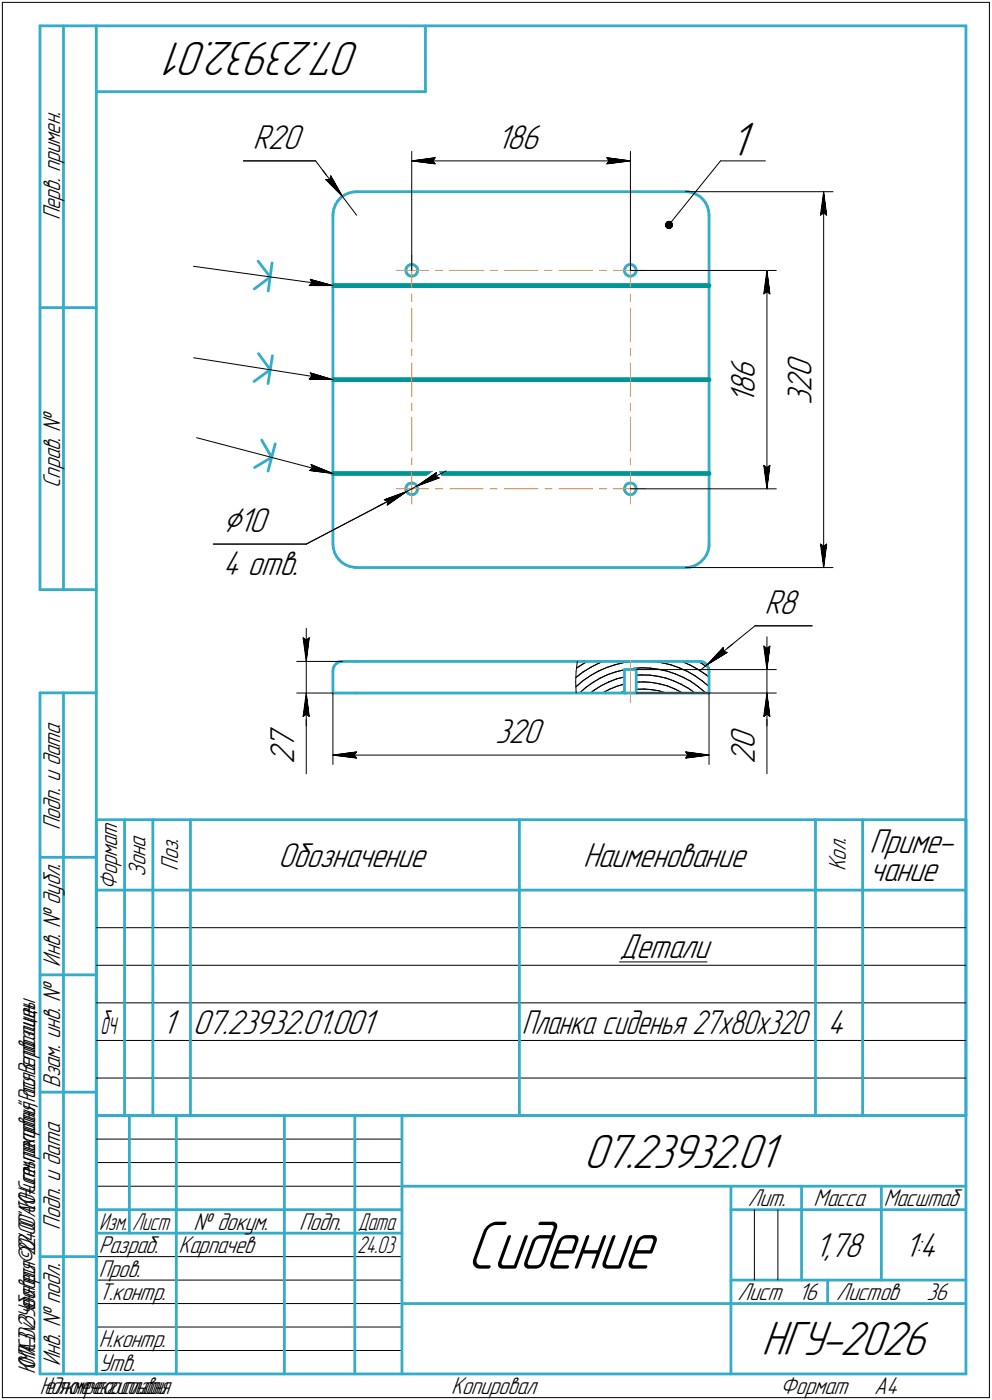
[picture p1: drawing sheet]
<svg xmlns="http://www.w3.org/2000/svg" width="211mm" height="298mm" viewBox="0 0 211 298" stroke-linecap="round" stroke-linejoin="round" font-family="sans-serif">
<defs><g id="words">
<text font-size="15.6" x="99.2" y="270.1">Сидение</text>
<g font-size="10.9">
<text x="76.8" y="9" transform="rotate(-180 76.8 9)">07.23932.01</text>
<text x="155.3" y="33.2">1</text>
<text x="124.2" y="248.5">07.23932.01</text>
<text x="162" y="288.5">НГУ-2026</text>
</g>
<text font-size="8.5" x="47.4" y="113.2">⌀10</text>
<g font-size="7.8">
<text x="53.8" y="31.7">R20</text>
<text x="105.7" y="31.7">186</text>
<text x="160.6" y="83.8" transform="rotate(-90 160.6 83.8)">8</text>
<text x="160.6" y="80.7" transform="rotate(-90 160.6 80.7)">6</text>
<text x="172.7" y="83.5" transform="rotate(-90 172.7 83.5)">2</text>
<text x="172.7" y="80.3" transform="rotate(-90 172.7 80.3)">0</text>
<text x="160.6" y="85.9" transform="rotate(-90 160.6 85.9)">1</text>
<text x="172.7" y="86.3" transform="rotate(-90 172.7 86.3)">3</text>
<text x="47.4" y="122.4">4 отв.</text>
<text x="162.6" y="130.7">R8</text>
<text x="62.6" y="159.5" transform="rotate(-90 62.6 159.5)">7</text>
<text x="105.4" y="158.2">320</text>
<text x="160.6" y="159.5" transform="rotate(-90 160.6 159.5)">0</text>
<text x="62.6" y="162.7" transform="rotate(-90 62.6 162.7)">2</text>
<text x="160.6" y="162.7" transform="rotate(-90 160.6 162.7)">2</text>
<text x="59.2" y="184.5">Обозначение</text>
<text x="124" y="184.5">Наименование</text>
<text x="185" y="181.6">Приме-</text>
<text x="185" y="187.5">чание</text>
<text x="131.8" y="204">Детали</text>
<text x="34.5" y="220">1</text>
<text x="41" y="220">07.23932.01.001</text>
<text x="176" y="220">4</text>
<text x="173.3" y="267.5">1,78</text>
<text x="192.4" y="267.5">1:4</text>
</g>
<text font-size="7.7" x="111" y="220">Планка сиденья 27x80x320</text>
<text font-size="7.5" x="21.4" y="220">бч</text>
<g font-size="5.5">
<text x="12.8" y="46.9" transform="rotate(-90 12.8 46.9)">Перв. примен.</text>
<text x="12.8" y="103.8" transform="rotate(-90 12.8 103.8)">Справ. №</text>
<text x="12.8" y="176.7" transform="rotate(-90 12.8 176.7)">Подп. и дата</text>
<text x="37.9" y="185.4" transform="rotate(-90 37.9 185.4)">Поз.</text>
<text x="179.9" y="185.4" transform="rotate(-90 179.9 185.4)">Кол.</text>
<text x="24.9" y="189.5" transform="rotate(-90 24.9 189.5)">Формат</text>
<text x="30.9" y="186.7" transform="rotate(-90 30.9 186.7)">Зона</text>
<text x="12.8" y="205.8" transform="rotate(-90 12.8 205.8)">Инв. № дубл.</text>
<text x="12.8" y="231.6" transform="rotate(-90 12.8 231.6)">Взам. инв. №</text>
<text x="159.1" y="256.8">Лит.</text>
<text x="173.1" y="256.8">Масса</text>
<text x="188" y="256.8">Масштаб</text>
<text x="12.8" y="261.7" transform="rotate(-90 12.8 261.7)">Подп. и дата</text>
<text x="41.2" y="261.8">№ докум.</text>
<text x="63.6" y="261.8">Подп.</text>
<text x="21" y="266.8">Разраб.</text>
<text x="38" y="266.8">Карпачев</text>
<text x="21" y="271.8">Пров.</text>
<text x="21" y="276.8">Т.контр.</text>
<text x="156.9" y="276.8">Лист</text>
<text x="169.9" y="276.8">16</text>
<text x="177.9" y="276.8">Листов</text>
<text x="197.1" y="276.8">36</text>
<text x="21" y="286.8">Н.контр.</text>
<text x="12.8" y="290.8" transform="rotate(-90 12.8 290.8)">Инв. № подл.</text>
<text x="21" y="291.8">Утв.</text>
<text x="96" y="296.8">Копировал</text>
<text x="166" y="296.8">Формат</text>
<text x="186" y="296.8">A4</text>
</g>
<g font-size="5.4">
<text x="21.1" y="261.8">Изм.</text>
<text x="28.1" y="261.8">Лист</text>
<text x="76.1" y="261.8">Дата</text>
<text x="76" y="266.8">24.03</text>
<text x="7.5" y="292.5" transform="rotate(-90 7.5 292.5)">КОМПАС-3Dv23Учебнаяверсия©2024ООО&quot;АСКОН-Системыпроектирования&quot;,Россия.Всеправазащищены.</text>
<text x="8.5" y="296.7">Недлякоммерческогоиспользования</text>
</g>
</g></defs>
<g fill="none" stroke="#33acca" stroke-width=".59">
<path d="M8.5 5.5v120zM8.5 5.5h12zM13.5 5.5v120zM20.5 5.5v287zM20.5 5.5h185zM20.5 19.5h70zM90.5 5.5v14zM205.5 5.5v287zM54.9 55.6l2.6 3.4zM57.9 56l-.8 5.9zM70.8 45.8v15zM70.9 45.3l-.1 .5z"/>
<path d="M71 44.4l-.1 .9zM71.4 43.6l-.4 .8zM71.9 42.8l-.5 .8zM72.5 42.1l.7-.6zM72.5 42.1l-.6 .7zM73.2 41.5l.8-.4zM74 41.1l.9-.2zM74.9 40.9l1-.1zM75.9 40.8h69.9zM86.4 57.3v.5zM86.4 57.8l.1 .4zM86.5 56.9l-.1 .4z"/>
<path d="M86.5 58.2l.3 .3zM86.8 56.6l.4-.3zM86.8 56.6l-.3 .3zM86.8 58.5l.4 .3zM87.2 56.3h.5zM87.2 58.8h.5zM87.7 58.8l.4-.1zM87.7 56.3l.4 .1zM88.1 56.4l.4 .3zM88.1 58.7l.4-.3zM88.5 56.7l.3 .4zM88.7 58l-.2 .4z"/>
<path d="M88.8 57.1l.1 .5zM88.9 57.6l-.2 .4zM132.8 57.8l.2 .4zM132.9 57.3l-.1 .5zM133 58.2l.3 .3zM133.1 56.9l-.2 .4zM133.3 56.6l.5-.3zM133.3 56.6l-.2 .3zM133.3 58.5l.4 .3zM133.7 58.8h.5zM133.8 56.3h.4zM134.2 56.3l.5 .1z"/>
<path d="M134.2 58.8l.4-.1zM134.6 58.7l.4-.3zM134.7 56.4l.3 .3zM135 56.7l.3 .4zM135.3 57.1v.5zM135.3 58l-.3 .4zM135.3 57.6v.4zM145.8 40.8h.5zM146.3 40.8l.9 .2zM147.2 41l.9 .4zM148.1 41.4l.8 .4zM148.9 41.8l.7 .7z"/>
<path d="M149.6 42.5l.5 .7zM150.1 43.2l.4 .8zM150.5 44l.2 .9zM150.7 44.9l.1 .9zM150.8 45.8v15zM8.5 65.5h12zM54.1 61.5l3.4-2.5zM55 75.3l2.5 3.4zM58 75.7l-1 6zM70.8 60.8h80zM70.8 60.8v20zM150.8 60.8v20z"/>
<path d="M54.1 81.2l3.4-2.5zM54.1 99.5l3.7-2.1zM55.7 93.7l2.1 3.7zM58.5 94.5l-1.5 5.8zM70.8 80.8h80zM70.8 80.8v20zM150.8 80.8v20zM70.8 100.8h80zM70.8 100.8v15zM70.8 115.8l.1 .9zM70.9 116.7l.3 .9zM71.2 117.6l.4 .8z"/>
<path d="M71.6 118.4l.5 .8zM72.1 119.2l.7 .6zM72.8 119.8l.8 .5zM86.4 103.8v.5zM86.4 104.3l.1 .4zM86.5 103.4l-.1 .4zM86.5 104.7l.3 .3zM86.8 103l.4-.1zM86.8 103l-.3 .4zM86.8 105l.4 .2zM87.2 102.9l.5-.1zM87.2 105.2l.5 .1z"/>
<path d="M87.7 105.3l.4-.1zM87.7 102.8l.4 .2zM88.1 103l.4 .2zM88.1 105.2l.4-.3zM88.5 103.2l.3 .4zM88.7 104.5l-.2 .4zM88.8 103.6l.1 .5zM88.9 104.1l-.2 .4zM88.9 104.1h.1M132.8 104.3l.2 .4zM132.9 103.8l-.1 .5zM133 104.7l.3 .3z"/>
<path d="M133.1 103.4l-.2 .4zM133.3 103l.5-.1zM133.3 103l-.2 .4zM133.3 105l.4 .2zM133.7 105.2l.5 .1zM133.8 102.9l.4-.1zM134.2 102.8l.5 .2zM134.2 105.3l.4-.1zM134.6 105.2l.4-.3zM134.7 103l.3 .2zM135 103.2l.3 .4zM135.3 103.6v.5z"/>
<path d="M135.3 104.5l-.3 .4zM135.3 104.1v.4zM135.3 104.1h.1M149.8 118.8l-.6 .7zM150.3 118.1l-.5 .7zM150.7 117.2l-.4 .9zM150.8 100.8v15zM150.8 116.3l-.1 .9zM150.8 115.8v.5zM8.5 125.5h12zM73.6 120.3l.9 .3zM74.5 120.6l.9 .2z"/>
<path d="M75.4 120.8h.5zM75.9 120.8h69.9zM145.8 120.8l1-.1zM146.8 120.7l.9-.2zM147.7 120.5l.8-.4zM148.5 120.1l.7-.6zM8.5 147.5v145zM8.5 147.5h12zM13.5 147.5v145zM70.8 142.8v4.7zM70.8 147.5h5.1zM70.9 142.2l-.1 .6z"/>
<path d="M71.2 141.7l-.3 .5zM71.5 141.3l-.3 .4zM71.5 141.3l.6-.4zM72.1 140.9l.5-.1zM72.6 140.8h.3zM72.9 140.8h3zM75.9 147.5h46.7zM75.9 140.8h46.9zM122.6 147.5h10.2zM122.8 140.8h26zM132.8 142.5v5zM132.8 142.5h2.5z"/>
<path d="M132.8 147.5h2.5zM135.3 142.5v5zM135.3 147.5h15.5zM148.8 140.8h.3zM149.1 140.8l.5 .1zM149.6 140.9l.5 .4zM150.1 141.3l.4 .4zM150.5 141.7l.2 .5zM150.7 142.2l.1 .6zM150.8 142.8v4.7zM20.5 174.5v63zM20.5 174.5h185z"/>
<path d="M26.5 174.5v15zM32.5 174.5v15zM40.5 174.5v15zM110.5 174.5v15zM173.5 174.5v15zM183.5 174.5v15zM205.5 174.5v63zM8.5 182.5h12zM20.5 189.5h185zM26.5 189.5v8zM26.5 197.5v8zM32.5 189.5v8z"/>
<path d="M32.5 197.5v8zM40.5 189.5v8zM40.5 197.5v8zM110.5 189.5v8zM110.5 197.5v8zM173.5 189.5v8zM173.5 197.5v8zM183.5 189.5v8zM183.5 197.5v8zM8.5 207.5h12zM26.5 205.5v8zM26.5 213.5v8z"/>
<path d="M32.5 205.5v8zM32.5 213.5v8zM40.5 205.5v8zM40.5 213.5v8zM110.5 205.5v8zM110.5 213.5v8zM173.5 205.5v8zM173.5 213.5v8zM183.5 205.5v8zM183.5 213.5v8zM8.5 232.5h12zM20.5 237.5h185z"/>
<path d="M20.5 237.5v55zM26.5 221.5v8zM26.5 229.5v8zM27.5 237.5v25zM32.5 221.5v8zM32.5 229.5v8zM37.5 237.5v55zM40.5 221.5v8zM40.5 229.5v8zM60.5 237.5v55zM75.5 237.5v55zM85.5 237.5v55z"/>
<path d="M110.5 221.5v8zM110.5 229.5v8zM173.5 221.5v8zM173.5 229.5v8zM183.5 221.5v8zM183.5 229.5v8zM20.5 257.5h65zM85.5 252.5h120zM155.5 252.5v40zM155.5 257.5h15zM170.5 252.5v20zM170.5 257.5h35z"/>
<path d="M187.5 252.5v20zM8.5 267.5h12zM20.5 262.5h65zM85.5 277.5h70zM155.5 277.5h50zM155.5 272.5h50zM176.1 272.5v5zM8.5 292.5h12zM20.5 292.5h185z"/>
</g>
<path d="M70.8 60.8h80zM70.8 80.8h80zM70.8 100.8h80z" fill="none" stroke="#009696" stroke-width="1"/>
<g fill="none" stroke="#ff8000" stroke-width=".21">
<path d="M84.3 57.6h3.3zM87.6 57.6v3.5zM87.6 54.3v3.3zM87.6 57.6h3.5zM92.7 57.6h1.4zM95.7 57.6h3.5zM99.2 57.6h3.6zM104.3 57.6h1.5zM107.3 57.6h3.5zM110.8 57.6h3.6zM115.9 57.6h1.5zM118.9 57.6h3.6z"/>
<path d="M122.5 57.6h3.5zM127.6 57.6h1.4zM130.5 57.6h3.6zM134.1 57.6v3.5zM134.1 54.3v3.3zM134.1 57.6h3.2zM87.6 77.3v3.5zM87.6 74.3v1.4zM87.6 69.2v3.5zM87.6 65.6v3.6zM87.6 62.6v1.5zM134.1 77.3v3.5z"/>
<path d="M134.1 74.3v1.4zM134.1 69.2v3.5zM134.1 65.6v3.6zM134.1 62.6v1.5zM87.6 97.5v1.5zM87.6 92.4v3.6zM87.6 88.9v3.5zM87.6 85.9v1.5zM87.6 80.8v3.6zM134.1 97.5v1.5zM134.1 92.4v3.6zM134.1 88.9v3.5z"/>
<path d="M134.1 85.9v1.5zM134.1 80.8v3.6zM84.3 104.1h3.3zM87.6 104.1v3.2zM87.6 100.5v3.6zM87.6 104.1h3.5zM92.7 104.1h1.4zM95.7 104.1h3.5zM99.2 104.1h3.6zM104.3 104.1h1.5zM107.3 104.1h3.5zM110.8 104.1h3.6z"/>
<path d="M115.9 104.1h1.5zM118.9 104.1h3.6zM122.5 104.1h3.5zM127.6 104.1h1.4zM130.5 104.1h3.6zM134.1 104.1v3.2zM134.1 100.5v3.6zM134.1 104.1h3.2zM134.1 140.5v9z"/>
</g>
<g fill="none" stroke="#000" stroke-width=".21">
<path d="M.5 .5v297zM.5 .5h210zM210.5 .5v297zM51.8 34.2h15.3zM67.1 34.2l5.8 7.6zM68.6 36.2l4.3 5.6zM69.3 38.2h.8zM69.3 38.2l3.6 3.6zM70.4 37.4l2.5 4.4zM70.4 37.4l-.3 .8zM87.6 32.2v25.4zM87.6 34.2l5-.6z"/>
<path d="M87.6 34.2l5 .7zM87.6 34.2h46.5zM92.1 34.2l.5 .7zM92.6 33.6l-.5 .6zM129.1 34.9l5-.7zM129.1 33.6l.5 .6zM129.1 33.6l5 .6zM129.6 34.2l-.5 .7zM134.1 32.2v25.4zM153.3 34.2l-11 13.7zM153.3 34.2h9.5zM41.1 56.7l29.7 4.1z"/>
<path d="M66 59.5l.4 .7zM66 59.5l4.8 1.3zM72.9 41.8l3 4zM134.1 57.6h31zM145.8 40.8h31.4zM163.2 57.6l.6 5zM163.2 57.6l-.7 5zM163.2 57.6v46.5zM174.5 45.8l.7-.5zM175.2 40.8l.7 5zM175.2 45.3l.7 .5zM175.2 40.8l-.7 5z"/>
<path d="M175.2 40.8v80zM41.2 76.2l29.6 4.6zM65.8 60.8h5zM65.8 60.8l.6-.6zM66 79.4l.4 .7zM66 79.4l4.8 1.4zM162.5 62.6l.7-.5zM163.2 62.1l.6 .5zM41.8 93.2l29 7.6zM65.8 80.7l5 .1zM65.8 80.7l.6-.6zM66.2 98.9l.3 .8z"/>
<path d="M66.2 98.9l4.6 1.9zM162.5 99.1l.7 5zM162.5 99.1l.7 .5zM163.2 99.6l.6-.5zM163.8 99.1l-.6 5zM45.4 115.8h19.8zM65.2 115.8l21.3-11.2zM65.8 100.2l5 .6zM65.8 100.2l.7-.5zM80.3 107.9l6.2-3.3zM81.7 106.4l4.8-1.8zM81.7 106.4l.8 .3z"/>
<path d="M82.4 107.5l4.1-2.9zM82.5 106.7l-.1 .8zM86.5 104.6l2.2-1.1zM88.7 103.5l4.7-1.8zM88.7 103.5l4.1-2.9zM88.7 103.5l6.2-3.3zM92.7 101.4l.7 .3zM92.8 100.6l-.1 .8zM134.1 104.1h31zM174.5 115.8l.7 5zM174.5 115.8l.7 .5zM175.2 116.3l.7-.5z"/>
<path d="M175.9 115.8l-.7 5zM64.5 135.8l.7 .5zM64.5 135.8l.7 5zM65.2 136.3l.6-.5zM65.2 133.8v7zM65.8 135.8l-.6 5zM145.8 120.8h31.4zM153.8 137.8l.1 .9zM153.8 137.8l-3.4 3.7zM153.9 138.7l.8 .2zM160.6 133.2h12.2zM162.5 137.5l.7 .5z"/>
<path d="M162.5 137.5l.7 5zM163.2 138l.6-.5zM163.2 135.6v6.9zM163.8 137.5l-.6 5zM63.1 140.8h9.8zM63.1 147.5h7.7zM64.5 152.5l.7-.5zM65.2 147.5v5zM65.2 152.5v12.2zM65.2 147.5l-.7 5zM65.2 152l.6 .5zM65.2 147.5l.6 5z"/>
<path d="M65.2 147.5v7zM65.2 140.8v6.7zM70.8 147.5v15.2zM122.5 145.2l.1 2.1zM122.5 144.2l1.5-1.2zM122.6 143l-.1 2.2zM122.6 147.3v.2zM122.6 146.1l1.5-1.2zM122.6 146.1l-.1 .1zM122.6 142.2l.6-.3zM122.8 140.8l-.2 2.2zM123.2 141.9l1.7-1.1z"/>
<path d="M123.3 147.5l1.3-1.2zM124 143l1.7-1zM124.1 144.9l1.5-1.1zM124.6 146.3l1.5-1zM125.6 147.5l.9-.6zM125.6 143.8l1.7-.9zM125.7 142l1.8-.9zM126.1 145.3l1.6-.9zM126.5 146.9l1.5-1zM127.3 142.9l1.7-.8zM127.5 141.1l.9-.3zM127.7 144.4l1.6-.8z"/>
<path d="M128 145.9l1.5-.7zM128.2 147.5l1.5-.8zM129 142.1l1.8-.6zM129.3 143.6l1.8-.6zM129.5 145.2l1.6-.7zM129.7 146.7l1.5-.6zM130.8 141.5l1.8-.4zM131.1 143l1.7-.4zM131.1 144.5l1.7-.4zM131.2 146.1l1.6-.5zM131.7 147.5l1.1-.3zM132.6 141.1l1.9-.3z"/>
<path d="M132.8 145.6h.1M132.8 142.6h.1M132.9 142.5l1.8-.2zM134.7 142.3l1.9-.1zM135.3 146.7h.2zM135.3 145.2h1.7zM135.3 143.7h1.2zM135.3 142.5h29.8zM135.3 147.5h29.8zM135.5 146.7h1.5zM136.5 143.7h1.8zM136.6 142.2h1.8z"/>
<path d="M137 146.7l1.6 .1zM137 145.2l1.7 .1zM138.3 143.7l1.7 .3zM138.4 142.2l1.8 .3zM138.6 146.8l1.6 .3zM138.7 145.3l1.6 .3zM139 140.8h.1M139 140.8l1.9 .3zM140 144l1.7 .4zM140.2 142.5l1.7 .4zM140.2 147.1l1.5 .4zM140.3 145.6l1.6 .4z"/>
<path d="M140.9 141.1l1.8 .4zM141.7 144.4l1.6 .5zM141.9 146l1.6 .6zM141.9 142.9l1.8 .6zM142.7 141.5l1.8 .7zM143.3 144.9l1.6 .8zM143.5 146.6l1.5 .8zM143.7 143.5l1.6 .7zM144.5 142.2l1.7 .7zM144.9 145.7l1.5 .8zM145 147.4l.2 .1zM145.1 140.8l1.8 .8z"/>
<path d="M145.3 144.2l1.6 .8zM146.2 142.9l1.6 .9zM146.4 146.5l1.5 1zM146.9 141.6l1.6 .9zM146.9 145l1.5 1.1zM147.8 143.8l1.6 1.1zM148.4 146.1l1.4 1.1zM148.5 142.5l1.7 1.1zM148.5 140.8l.6 .3zM148.8 142.8l1.6-1.3zM149.1 141.1l1.6 1.1zM149.4 144.9l1.4 1.2z"/>
<path d="M149.8 147.2l.4 .3zM150.2 143.6l.6 .5zM150.4 141.5l10.2-8.3zM150.4 141.5l4.3-2.6zM150.4 141.5l5.4-4.4zM150.8 147.5v15.2zM162.5 152.5l.7-.5zM163.2 147.5v5zM163.2 152.5v12.2zM163.2 147.5l-.7 5zM163.2 152l.6 .5zM163.2 147.5l.6 5z"/>
<path d="M163.2 147.5v7zM163.2 142.5v5zM70.8 160.7l5.1-.6zM70.8 160.7l5.1 .7zM70.8 160.7h80zM75.4 160.7l.5 .7zM75.9 160.1l-.5 .6zM145.8 161.4l5-.7zM145.8 160.1l.5 .6zM145.8 160.1l5 .6zM146.3 160.7l-.5 .7zM20.5 197.5h6z"/>
<path d="M26.5 197.5h6zM32.5 197.5h8zM40.5 197.5h70zM110.5 197.5h63zM173.5 197.5h10zM183.5 197.5h22zM20.5 205.5h6zM20.5 213.5h6zM26.5 205.5h6zM26.5 213.5h6zM32.5 205.5h8zM32.5 213.5h8z"/>
<path d="M40.5 205.5h70zM40.5 213.5h70zM110.5 205.5h63zM110.5 213.5h63zM131.8 204.8h18.6zM173.5 205.5h10zM173.5 213.5h10zM183.5 205.5h22zM183.5 213.5h22zM20.5 221.5h6zM20.5 229.5h6zM26.5 221.5h6z"/>
<path d="M26.5 229.5h6zM32.5 221.5h8zM32.5 229.5h8zM40.5 221.5h70zM40.5 229.5h70zM110.5 221.5h63zM110.5 229.5h63zM173.5 221.5h10zM173.5 229.5h10zM183.5 221.5h22zM183.5 229.5h22zM20.5 247.5h65z"/>
<path d="M20.5 252.5h65zM20.5 242.5h65zM160.5 257.5v15zM165.5 257.5v15zM20.5 267.5h65zM20.5 272.5h65zM20.5 277.5h65zM.5 297.5h210zM20.5 282.5h65zM20.5 287.5h65z"/>
</g>
<g fill="#fff" stroke="#fff" stroke-width=".21">
<path d="M65.6 58.9h.1zM65.6 58.9h.3zM65.6 59h.5zM65.6 59h.6zM65.6 59.1h.8zM65.6 59.1h.9zM65.5 59.1h1.2zM65.5 59.2h1.3zM65.5 59.2h1.5zM65.5 59.3h1.6zM65.5 59.3h1.8zM65.5 59.4h2zM65.5 59.4h2.1zM65.5 59.4h2.3zM65.5 59.5h2.4zM65.5 59.5h2.6zM65.5 59.6h2.7zM65.5 59.6h2.9zM65.5 59.6h3.1zM65.5 59.7h3.2zM65.4 59.7h3.5zM65.4 59.8h3.6zM65.4 59.8h3.8zM65.4 59.9h3.9zM65.4 59.9h3.9zM65.4 59.9h4zM65.4 60h4.1zM65.4 60h4.2zM65.4 60.1h4.2zM65.4 60.1h4.3zM65.4 60.2h4.4zM65.4 60.2h4.4zM65.4 60.2h4.5zM65.4 60.3h4.6zM65.4 60.3h4.7zM65.4 60.4h4.7zM65.4 60.4h4.8zM65.4 60.5h4.9zM65.4 60.5h5zM65.4 60.5h5zM65.4 60.6h5.1zM65.4 60.6h5.2zM65.3 60.7h5.3zM65.3 60.7h5.4zM65.3 60.7h5.5zM65.3 60.8h5.5zM65.3 60.8h5.4zM65.3 60.9h5.2zM65.3 60.9h5.1zM65.3 61h4.9zM65.3 61h4.8zM65.3 61h4.6zM65.3 61.1h4.5zM65.3 61.1h4.3zM65.3 61.2h4.1zM65.3 61.2h4zM65.2 61.3h3.9z"/>
<path d="M65.6 78.8h.2zM65.6 78.8h.3zM65.6 78.9h.5zM65.6 78.9h.6zM65.6 79h.7zM65.6 79h.9zM65.6 79h1zM65.6 79.1h1.2zM65.6 79.1h1.3zM65.6 79.2h1.5zM65.6 79.2h1.6zM65.5 79.2h1.9zM65.5 79.3h2zM65.5 79.3h2.1zM65.5 79.4h2.3zM65.5 79.4h2.4zM65.5 79.5h2.6zM65.5 79.5h2.7zM65.5 79.5h2.9zM65.5 79.6h3zM65.5 79.6h3.2zM65.5 79.7h3.3zM65.5 79.7h3.5zM65.4 79.8h3.7zM65.4 79.8h3.8zM65.4 79.8h3.9zM65.4 79.9h4zM65.4 79.9h4zM65.4 80h4.1zM65.4 80h4.2zM65.4 80.1h4.2zM65.4 80.1h4.3zM65.4 80.1h4.4zM65.4 80.2h4.4zM65.4 80.2h4.5zM65.4 80.3h4.6zM65.4 80.3h4.6zM65.4 80.3h4.7zM65.4 80.4h4.8zM65.4 80.4h4.8zM65.4 80.5h4.9zM65.4 80.5h5zM65.3 80.6h5.1zM65.3 80.6h5.2zM65.3 80.6h5.3zM65.3 80.7h5.4zM65.3 80.7h5.4zM65.3 80.8h5.5zM65.3 80.8h5.5zM65.3 80.9h5.4zM65.3 80.9h5.2zM65.3 80.9h5zM65.3 81h4.8zM65.3 81h4.7zM65.3 81.1h4.5zM65.3 81.1h4.3zM65.2 81.2h4.3zM66.5 81.2h2.8zM67.7 81.2h1.4z"/>
<path d="M65.8 98.3h.2zM65.8 98.3h.2zM65.8 98.3h.4zM65.8 98.4h.5zM65.8 98.4h.6zM65.8 98.5h.7zM65.8 98.5h.7zM65.7 98.6h1zM65.7 98.6h1.1zM65.7 98.6h1.2zM65.7 98.7h1.3zM65.7 98.7h1.4zM65.7 98.8h1.5zM65.7 98.8h1.6zM65.7 98.8h1.7zM65.7 98.9h1.8zM65.7 98.9h1.9zM65.7 99h2zM65.7 99h2.1zM65.6 99.1h2.3zM65.6 99.1h2.4zM65.6 99.1h2.5zM65.6 99.2h2.6zM65.6 99.2h2.7zM65.6 99.3h2.8zM65.6 99.3h2.9zM65.6 99.4h3zM65.5 99.4h3.2zM65.5 99.4h3.3zM65.5 99.5h3.4zM65.5 99.5h3.5zM65.5 99.6h3.6zM65.5 99.6h3.7zM65.5 99.7h3.8zM65.4 99.7h4zM65.4 99.7h4zM65.4 99.8h4.1zM65.4 99.8h4.2zM65.4 99.9h4.2zM65.4 99.9h4.2zM65.4 99.9h4.3zM65.4 100h4.4zM65.4 100h4.4zM65.4 100.1h4.5zM65.4 100.1h4.5zM65.3 100.2h4.7zM65.3 100.2h4.8zM65.3 100.2h4.8zM65.3 100.3h4.8zM65.3 100.3h4.9zM65.3 100.4h5zM65.3 100.4h5zM65.2 100.5h5.2zM65.2 100.5h5.2zM65.2 100.5h5.3zM65.2 100.6h5.4zM65.5 100.6h5.1zM65.9 100.7h4.8zM66.2 100.7h4.5zM66.5 100.8h4.3zM66.9 100.8h3.9zM67.2 100.8h3.3zM67.6 100.9h2.6zM67.9 100.9h2zM68.2 101h1.4zM68.6 101h.7z"/>
<path d="M105.7 26.1h10.3zM105.7 26.1h10.3zM105.7 26.2h10.3zM105.7 26.2h10.3zM105.7 26.2h10.3zM105.7 26.3h10.3zM105.7 26.3h10.3zM105.7 26.4h10.3zM105.7 26.4h10.3zM105.7 26.5h10.3zM105.7 26.5h10.3zM105.7 26.5h10.3zM105.7 26.6h10.3zM105.7 26.6h10.3zM105.7 26.7h10.3zM105.7 26.7h10.3zM105.7 26.8h10.3zM105.7 26.8h10.3zM105.7 26.8h10.3zM105.7 26.9h10.3zM105.7 26.9h10.3zM105.7 27h10.3zM105.7 27h10.3zM105.7 27.1h10.3zM105.7 27.1h10.3zM105.7 27.1h10.3zM105.7 27.2h10.3zM105.7 27.2h10.3zM105.7 27.3h10.3zM105.7 27.3h10.3zM105.7 27.3h10.3zM105.7 27.4h10.3zM105.7 27.4h10.3zM105.7 27.5h10.3zM105.7 27.5h10.3zM105.7 27.6h10.3zM105.7 27.6h10.3zM105.7 27.6h10.3zM105.7 27.7h10.3zM105.7 27.7h10.3zM105.7 27.8h10.3zM105.7 27.8h10.3zM105.7 27.9h10.3zM105.7 27.9h10.3zM105.7 27.9h10.3zM105.7 28h10.3zM105.7 28h10.3zM105.7 28.1h10.3zM105.7 28.1h10.3zM105.7 28.2h10.3zM105.7 28.2h10.3zM105.7 28.2h10.3zM105.7 28.3h10.3zM105.7 28.3h10.3zM105.7 28.4h10.3zM105.7 28.4h10.3zM105.7 28.4h10.3zM105.7 28.5h10.3zM105.7 28.5h10.3zM105.7 28.6h10.3zM105.7 28.6h10.3zM105.7 28.7h10.3zM105.7 28.7h10.3zM105.7 28.7h10.3zM105.7 28.8h10.3zM105.7 28.8h10.3zM105.7 28.9h10.3zM105.7 28.9h10.3zM105.7 29h10.3zM105.7 29h10.3zM105.7 29h10.3zM105.7 29.1h10.3zM105.7 29.1h10.3zM105.7 29.2h10.3zM105.7 29.2h10.3zM105.7 29.3h10.3zM105.7 29.3h10.3zM105.7 29.3h10.3zM105.7 29.4h10.3zM105.7 29.4h10.3zM105.7 29.5h10.3zM105.7 29.5h10.3zM105.7 29.5h10.3zM105.7 29.6h10.3zM105.7 29.6h10.3zM105.7 29.7h10.3zM105.7 29.7h10.3zM105.7 29.8h10.3zM105.7 29.8h10.3zM105.7 29.8h10.3zM105.7 29.9h10.3zM105.7 29.9h10.3zM105.7 30h10.3zM105.7 30h10.3zM105.7 30.1h10.3zM105.7 30.1h10.3zM105.7 30.1h10.3zM105.7 30.2h10.3zM105.7 30.2h10.3zM105.7 30.3h10.3zM105.7 30.3h10.3zM105.7 30.4h10.3zM105.7 30.4h10.3zM105.7 30.4h10.3zM105.7 30.5h10.3zM105.7 30.5h10.3zM105.7 30.6h10.3zM105.7 30.6h10.3zM105.7 30.6h10.3zM105.7 30.7h10.3zM105.7 30.7h10.3zM105.7 30.8h10.3zM105.7 30.8h10.3zM105.7 30.9h10.3zM105.7 30.9h10.3zM105.7 30.9h10.3zM105.7 31h10.3zM105.7 31h10.3zM105.7 31.1h10.3zM105.7 31.1h10.3zM105.7 31.2h10.3zM105.7 31.2h10.3zM105.7 31.2h10.3zM105.7 31.3h10.3zM105.7 31.3h10.3zM105.7 31.4h10.3zM105.7 31.4h10.3zM105.7 31.5h10.3zM105.7 31.5h10.3zM105.7 31.5h10.3zM105.7 31.6h10.3zM105.7 31.6h10.3zM105.7 31.7h10.3zM105.7 31.7h10.3zM105.7 31.7h10.3zM105.7 31.8h10.3zM105.7 31.8h10.3zM105.7 31.9h10.3zM105.7 31.9h10.3zM105.7 32h10.3zM105.7 32h10.3zM105.7 32h10.3zM105.7 32.1h10.3zM105.7 32.1h10.3zM105.7 32.2h10.3zM105.7 32.2h10.3zM105.7 32.3h10.3zM105.7 32.3h10.3zM105.7 32.3h10.3zM105.7 32.4h10.3zM105.7 32.4h10.3zM105.7 32.5h10.3zM105.7 32.5h10.3zM105.7 32.6h10.3zM105.7 32.6h10.3zM105.7 32.6h10.3zM105.7 32.7h10.3zM105.7 32.7h10.3zM105.7 32.8h10.3zM105.7 32.8h10.3zM105.7 32.9h10.3zM105.7 32.9h10.3zM105.7 32.9h10.3zM105.7 33h10.3zM105.7 33h10.3zM105.7 33.1h10.3zM105.7 33.1h10.3zM105.7 33.1h10.3zM105.7 33.2h10.3z"/>
<path d="M128.6 33.1h.3zM128.6 33.1h.7zM128.6 33.1h1zM128.6 33.2h1.4zM128.6 33.2h1.7zM128.6 33.3h2zM128.6 33.3h2.4zM128.6 33.4h2.7zM128.6 33.4h3.1zM128.6 33.4h3.4zM128.6 33.5h3.7zM128.6 33.5h3.8zM128.6 33.6h3.9zM128.6 33.6h4zM128.6 33.7h4.1zM128.6 33.7h4.2zM128.6 33.7h4.3zM128.6 33.8h4.4zM128.6 33.8h4.5zM128.6 33.9h4.6zM128.6 33.9h4.7zM128.6 34h4.8zM128.6 34h4.9zM128.6 34h5zM128.6 34.1h5.1zM128.6 34.1h5.2zM128.6 34.2h5.3zM128.6 34.2h5.4zM128.6 34.2h5.5zM128.6 34.3h5.4zM128.6 34.3h5.3zM128.6 34.4h5.2zM128.6 34.4h5.1zM128.6 34.5h5zM128.6 34.5h4.9zM128.6 34.5h4.8zM128.6 34.6h4.7zM128.6 34.6h4.6zM128.6 34.7h4.5zM128.6 34.7h4.4zM128.6 34.8h4.2zM128.6 34.8h4.2zM128.6 34.8h4zM128.6 34.9h3.9zM128.6 34.9h3.8zM128.6 35h3.7zM128.6 35h3.4zM128.6 35.1h3.1zM128.6 35.1h2.8zM128.6 35.1h2.5zM128.6 35.2h2.2zM128.6 35.2h1.9zM128.6 35.3h1.6zM128.6 35.3h1.2zM128.6 35.3h.9zM128.6 35.4h.6zM128.6 35.4h.3z"/>
<path d="M92.8 33.1h.3zM92.4 33.1h.7zM92.1 33.1h1zM91.7 33.2h1.4zM91.4 33.2h1.7zM91.1 33.3h2zM90.7 33.3h2.4zM90.4 33.4h2.7zM90 33.4h3.1zM89.7 33.4h3.4zM89.4 33.5h3.7zM89.3 33.5h3.8zM89.2 33.6h3.9zM89.1 33.6h4zM89 33.7h4.1zM88.9 33.7h4.2zM88.8 33.7h4.3zM88.7 33.8h4.4zM88.6 33.8h4.5zM88.5 33.9h4.6zM88.4 33.9h4.7zM88.3 34h4.8zM88.2 34h4.9zM88.1 34h5zM88 34.1h5.1zM87.9 34.1h5.2zM87.8 34.2h5.3zM87.7 34.2h5.4zM87.6 34.2h5.5zM87.7 34.3h5.4zM87.8 34.3h5.3zM87.9 34.4h5.2zM88 34.4h5.1zM88.1 34.5h5zM88.2 34.5h4.9zM88.3 34.5h4.8zM88.4 34.6h4.7zM88.6 34.6h4.5zM88.6 34.7h4.5zM88.8 34.7h4.3zM88.9 34.8h4.2zM89 34.8h4.1zM89.1 34.8h4zM89.2 34.9h3.9zM89.3 34.9h3.8zM89.4 35h3.7zM89.7 35h3.4zM90 35.1h3.1zM90.3 35.1h2.8zM90.6 35.1h2.5zM90.9 35.2h2.2zM91.2 35.2h1.9zM91.6 35.3h1.5zM91.9 35.3h1.2zM92.2 35.3h.9zM92.5 35.4h.6zM92.8 35.4h.3z"/>
<path d="M155 75.6h7.1zM155 75.7h7.1zM155 75.7h7.1zM155 75.8h7.1zM155 75.8h7.1zM155 75.9h7.1zM155 75.9h7.1zM155 75.9h7.1zM155 76h7.1zM155 76h7.1zM155 76.1h7.1zM155 76.1h7.1zM155 76.2h7.1zM155 76.2h7.1zM155 76.2h7.1zM155 76.3h7.1zM155 76.3h7.1zM155 76.4h7.1zM155 76.4h7.1zM155 76.5h7.1zM155 76.5h7.1zM155 76.5h7.1zM155 76.6h7.1zM155 76.6h7.1zM155 76.7h7.1zM155 76.7h7.1zM155 76.8h7.1zM155 76.8h7.1zM155 76.8h7.1zM155 76.9h7.1zM155 76.9h7.1zM155 77h7.1zM155 77h7.1zM155 77h7.1zM155 77.1h7.1zM155 77.1h7.1zM155 77.2h7.1zM155 77.2h7.1zM155 77.3h7.1zM155 77.3h7.1zM155 77.3h7.1zM155 77.4h7.1zM155 77.4h7.1zM155 77.5h7.1zM155 77.5h7.1zM155 77.6h7.1zM155 77.6h7.1zM155 77.6h7.1zM155 77.7h7.1zM155 77.7h7.1zM155 77.8h7.1zM155 77.8h7.1zM155 77.9h7.1zM155 77.9h7.1zM155 77.9h7.1zM155 78h7.1zM155 78h7.1zM155 78.1h7.1zM155 78.1h7.1zM155 78.1h7.1zM155 78.2h7.1zM155 78.2h7.1zM155 78.3h7.1zM155 78.3h7.1zM155 78.4h7.1zM155 78.4h7.1zM155 78.4h7.1zM155 78.5h7.1zM155 78.5h7.1zM155 78.6h7.1zM155 78.6h7.1zM155 78.7h7.1zM155 78.7h7.1zM155 78.7h7.1zM155 78.8h7.1zM155 78.8h7.1zM155 78.9h7.1zM155 78.9h7.1zM155 79h7.1zM155 79h7.1zM155 79h7.1zM155 79.1h7.1zM155 79.1h7.1zM155 79.2h7.1zM155 79.2h7.1zM155 79.2h7.1zM155 79.3h7.1zM155 79.3h7.1zM155 79.4h7.1zM155 79.4h7.1zM155 79.5h7.1zM155 79.5h7.1zM155 79.5h7.1zM155 79.6h7.1zM155 79.6h7.1zM155 79.7h7.1zM155 79.7h7.1zM155 79.8h7.1zM155 79.8h7.1zM155 79.8h7.1zM155 79.9h7.1zM155 79.9h7.1zM155 80h7.1zM155 80h7.1zM155 80.1h7.1zM155 80.1h7.1zM155 80.1h7.1zM155 80.2h7.1zM155 80.2h7.1zM155 80.3h7.1zM155 80.3h7.1zM155 80.3h7.1zM155 80.4h7.1zM155 80.4h7.1zM155 80.5h7.1zM155 80.5h7.1zM155 80.6h7.1zM155 80.6h7.1zM155 80.6h7.1zM155 80.7h7.1zM155 80.7h7.1zM155 80.8h7.1zM155 80.8h7.1zM155 80.9h7.1zM155 80.9h7.1zM155 80.9h7.1zM155 81h7.1zM155 81h7.1zM155 81.1h7.1zM155 81.1h7.1zM155 81.2h7.1zM155 81.2h7.1zM155 81.2h7.1zM155 81.3h7.1zM155 81.3h7.1zM155 81.4h7.1zM155 81.4h7.1zM155 81.4h7.1zM155 81.5h7.1zM155 81.5h7.1zM155 81.6h7.1zM155 81.6h7.1zM155 81.7h7.1zM155 81.7h7.1zM155 81.7h7.1zM155 81.8h7.1zM155 81.8h7.1zM155 81.9h7.1zM155 81.9h7.1zM155 82h7.1zM155 82h7.1zM155 82h7.1zM155 82.1h7.1zM155 82.1h7.1zM155 82.2h7.1zM155 82.2h7.1zM155 82.3h7.1zM155 82.3h7.1zM155 82.3h7.1zM155 82.4h7.1zM155 82.4h7.1zM155 82.5h7.1zM155 82.5h7.1zM155 82.5h7.1zM155 82.6h7.1zM155 82.6h7.1zM155 82.7h7.1zM155 82.7h7.1zM155 82.8h7.1zM155 82.8h7.1zM155 82.8h7.1zM155 82.9h7.1zM155 82.9h7.1zM155 83h7.1zM155 83h7.1zM155 83.1h7.1zM155 83.1h7.1zM155 83.1h7.1zM155 83.2h7.1zM155 83.2h7.1zM155 83.3h7.1zM155 83.3h7.1zM155 83.4h7.1zM155 83.4h7.1zM155 83.4h7.1zM155 83.5h7.1zM155 83.5h7.1zM155 83.6h7.1zM155 83.6h7.1zM155 83.7h7.1zM155 83.7h7.1zM155 83.7h7.1zM155 83.8h7.1zM155 83.8h7.1zM155 83.9h7.1zM155 83.9h7.1zM155 83.9h7.1zM155 84h7.1zM155 84h7.1zM155 84.1h7.1zM155 84.1h7.1zM155 84.2h7.1zM155 84.2h7.1zM155 84.2h7.1zM155 84.3h7.1zM155 84.3h7.1zM155 84.4h7.1zM155 84.4h7.1zM155 84.5h7.1zM155 84.5h7.1zM155 84.5h7.1zM155 84.6h7.1zM155 84.6h7.1zM155 84.7h7.1zM155 84.7h7.1zM155 84.8h7.1zM155 84.8h7.1zM155 84.8h7.1zM155 84.9h7.1zM155 84.9h7.1zM155 85h7.1zM155 85h7.1zM155 85h7.1zM155 85.1h7.1zM155 85.1h7.1zM155 85.2h7.1zM155 85.2h7.1zM155 85.3h7.1zM155 85.3h7.1zM155 85.3h7.1zM155 85.4h7.1zM155 85.4h7.1zM155 85.5h7.1zM155 85.5h7.1zM155 85.6h7.1zM155 85.6h7.1zM155 85.6h7.1zM155 85.7h7.1zM155 85.7h7.1zM155 85.8h7.1zM155 85.8h7.1zM155 85.9h7.1zM155 85.9h7.1z"/>
<path d="M163.1 57.7h.1zM163.1 57.7h.1zM163.1 57.8h.2zM163.1 57.8h.2zM163 57.9h.3zM163 57.9h.3zM163 58h.3zM163 58h.4zM163 58h.4zM162.9 58.1h.5zM162.9 58.1h.5zM162.9 58.2h.5zM162.9 58.2h.5zM162.9 58.3h.5zM162.9 58.3h.5zM162.9 58.3h.6zM162.8 58.4h.7zM162.8 58.4h.7zM162.8 58.5h.7zM162.8 58.5h.7zM162.8 58.5h.8zM162.7 58.6h.9zM162.7 58.6h.9zM162.7 58.7h.9zM162.7 58.7h.9zM162.6 58.8h1.1zM162.6 58.8h1.1zM162.6 58.8h1.1zM162.6 58.9h1.1zM162.6 58.9h1.1zM162.6 59h1.1zM162.6 59h1.1zM162.5 59.1h1.3zM162.5 59.1h1.3zM162.5 59.1h1.3zM162.5 59.2h1.3zM162.5 59.2h1.3zM162.4 59.3h1.5zM162.4 59.3h1.5zM162.4 59.4h1.5zM162.4 59.4h1.5zM162.4 59.4h1.5zM162.4 59.5h1.5zM162.4 59.5h1.5zM162.4 59.6h1.5zM162.4 59.6h1.5zM162.4 59.6h1.5zM162.3 59.7h1.7zM162.3 59.7h1.7zM162.3 59.8h1.7zM162.3 59.8h1.7zM162.3 59.9h1.7zM162.3 59.9h1.7zM162.3 59.9h1.7zM162.3 60h1.7zM162.3 60h1.7zM162.3 60.1h1.7zM162.3 60.1h1.7zM162.3 60.2h1.7zM162.3 60.2h1.7zM162.3 60.2h1.7zM162.3 60.3h1.7zM162.3 60.3h1.7zM162.3 60.4h1.7zM162.3 60.4h1.7zM162.3 60.5h1.7zM162.3 60.5h1.7zM162.3 60.5h1.7zM162.3 60.6h1.7zM162.3 60.6h1.8zM162.3 60.7h1.8zM162.2 60.7h1.9zM162.2 60.7h1.9zM162.2 60.8h1.9zM162.2 60.8h1.9zM162.2 60.9h1.9zM162.2 60.9h1.9zM162.2 61h1.9zM162.2 61h1.9zM162.2 61h1.9zM162.2 61.1h1.9zM162.2 61.1h1.9zM162.2 61.2h1.9zM162.2 61.2h2zM162.2 61.3h2zM162.2 61.3h2zM162.2 61.3h2zM162.1 61.4h2.1zM162.1 61.4h2.1zM162.1 61.5h2.1zM162.1 61.5h2.1zM162.1 61.6h2.1zM162.1 61.6h2.1zM162.1 61.6h2.1zM162.1 61.7h2.1zM162.1 61.7h2.1zM162.1 61.8h2.1zM162.1 61.8h2.1zM162.1 61.8h2.2zM162.1 61.9h2.2zM162.1 61.9h2.2zM162.1 62h2.2zM162.1 62h2.2zM162.1 62.1h2.2zM162.1 62.1h2.2zM162.1 62.1h2.2zM162.1 62.2h2.2zM162.1 62.2h2.2zM162.1 62.3h2.2zM162.1 62.3h2.2zM162.1 62.4h2.2zM162 62.4h2.3zM162 62.4h2.3zM162 62.5h2.3zM162 62.5h2.3zM162 62.6h2.3zM162 62.6h2.3zM162 62.7h2.3zM162 62.7h2.3zM162 62.7h2.4zM162 62.8h2.4zM162 62.8h2.4zM162 62.9h2.4zM162 62.9h2.4zM162 62.9h2.4zM162 63h2.4z"/>
<path d="M161.9 98.6h2.5zM162 98.6h2.4zM162 98.6h2.4zM162 98.7h2.4zM162 98.7h2.4zM162 98.8h2.4zM162 98.8h2.4zM162 98.8h2.4zM162 98.9h2.3zM162 98.9h2.3zM162 99h2.3zM162 99h2.3zM162 99.1h2.3zM162 99.1h2.3zM162 99.1h2.3zM162 99.2h2.3zM162 99.2h2.3zM162.1 99.3h2.2zM162.1 99.3h2.2zM162.1 99.4h2.2zM162.1 99.4h2.2zM162.1 99.4h2.2zM162.1 99.5h2.2zM162.1 99.5h2.2zM162.1 99.6h2.2zM162.1 99.6h2.2zM162.1 99.7h2.2zM162.1 99.7h2.2zM162.1 99.7h2.2zM162.1 99.8h2.2zM162.1 99.8h2.1zM162.1 99.9h2.1zM162.1 99.9h2.1zM162.1 99.9h2.1zM162.1 100h2.1zM162.1 100h2.1zM162.1 100.1h2.1zM162.1 100.1h2.1zM162.1 100.2h2.1zM162.1 100.2h2.1zM162.1 100.2h2.1zM162.2 100.3h2zM162.2 100.3h2zM162.2 100.4h2zM162.2 100.4h1.9zM162.2 100.5h1.9zM162.2 100.5h1.9zM162.2 100.5h1.9zM162.2 100.6h1.9zM162.2 100.6h1.9zM162.2 100.7h1.9zM162.2 100.7h1.9zM162.2 100.8h1.9zM162.2 100.8h1.9zM162.2 100.8h1.9zM162.2 100.9h1.9zM162.2 100.9h1.9zM162.3 101h1.8zM162.3 101h1.8zM162.3 101h1.7zM162.3 101.1h1.7zM162.3 101.1h1.7zM162.3 101.2h1.7zM162.3 101.2h1.7zM162.3 101.3h1.7zM162.3 101.3h1.7zM162.3 101.3h1.7zM162.3 101.4h1.7zM162.3 101.4h1.7zM162.3 101.5h1.7zM162.3 101.5h1.7zM162.3 101.6h1.7zM162.3 101.6h1.7zM162.3 101.6h1.7zM162.3 101.7h1.7zM162.3 101.7h1.7zM162.3 101.8h1.7zM162.3 101.8h1.7zM162.3 101.9h1.7zM162.3 101.9h1.7zM162.3 101.9h1.7zM162.4 102h1.5zM162.4 102h1.5zM162.4 102.1h1.5zM162.4 102.1h1.5zM162.4 102.2h1.5zM162.4 102.2h1.5zM162.4 102.2h1.5zM162.4 102.3h1.5zM162.4 102.3h1.5zM162.4 102.4h1.5zM162.5 102.4h1.3zM162.5 102.4h1.3zM162.5 102.5h1.3zM162.5 102.5h1.3zM162.5 102.6h1.3zM162.6 102.6h1.1zM162.6 102.7h1.1zM162.6 102.7h1.1zM162.6 102.7h1.1zM162.6 102.8h1.1zM162.6 102.8h1.1zM162.6 102.9h1.1zM162.7 102.9h.9zM162.7 103h.9zM162.7 103h.9zM162.7 103h.9zM162.8 103.1h.8zM162.8 103.1h.7zM162.8 103.2h.7zM162.8 103.2h.7zM162.8 103.3h.7zM162.9 103.3h.6zM162.9 103.3h.5zM162.9 103.4h.5zM162.9 103.4h.5zM162.9 103.5h.5zM162.9 103.5h.5zM162.9 103.5h.5zM163 103.6h.4zM163 103.6h.4zM163 103.7h.3zM163 103.7h.3zM163 103.8h.3zM163.1 103.8h.2zM163.1 103.8h.2zM163.1 103.9h.1zM163.1 103.9h.1z"/>
<path d="M167 75.3h7.2zM167 75.4h7.2zM167 75.4h7.2zM167 75.4h7.2zM167 75.5h7.2zM167 75.5h7.2zM167 75.6h7.2zM167 75.6h7.2zM167 75.6h7.2zM167 75.7h7.2zM167 75.7h7.2zM167 75.8h7.2zM167 75.8h7.2zM167 75.9h7.2zM167 75.9h7.2zM167 75.9h7.2zM167 76h7.2zM167 76h7.2zM167 76.1h7.2zM167 76.1h7.2zM167 76.2h7.2zM167 76.2h7.2zM167 76.2h7.2zM167 76.3h7.2zM167 76.3h7.2zM167 76.4h7.2zM167 76.4h7.2zM167 76.5h7.2zM167 76.5h7.2zM167 76.5h7.2zM167 76.6h7.2zM167 76.6h7.2zM167 76.7h7.2zM167 76.7h7.2zM167 76.8h7.2zM167 76.8h7.2zM167 76.8h7.2zM167 76.9h7.2zM167 76.9h7.2zM167 77h7.2zM167 77h7.2zM167 77h7.2zM167 77.1h7.2zM167 77.1h7.2zM167 77.2h7.2zM167 77.2h7.2zM167 77.3h7.2zM167 77.3h7.2zM167 77.3h7.2zM167 77.4h7.2zM167 77.4h7.2zM167 77.5h7.2zM167 77.5h7.2zM167 77.6h7.2zM167 77.6h7.2zM167 77.6h7.2zM167 77.7h7.2zM167 77.7h7.2zM167 77.8h7.2zM167 77.8h7.2zM167 77.9h7.2zM167 77.9h7.2zM167 77.9h7.2zM167 78h7.2zM167 78h7.2zM167 78.1h7.2zM167 78.1h7.2zM167 78.1h7.2zM167 78.2h7.2zM167 78.2h7.2zM167 78.3h7.2zM167 78.3h7.2zM167 78.4h7.2zM167 78.4h7.2zM167 78.4h7.2zM167 78.5h7.2zM167 78.5h7.2zM167 78.6h7.2zM167 78.6h7.2zM167 78.7h7.2zM167 78.7h7.2zM167 78.7h7.2zM167 78.8h7.2zM167 78.8h7.2zM167 78.9h7.2zM167 78.9h7.2zM167 79h7.2zM167 79h7.2zM167 79h7.2zM167 79.1h7.2zM167 79.1h7.2zM167 79.2h7.2zM167 79.2h7.2zM167 79.2h7.2zM167 79.3h7.2zM167 79.3h7.2zM167 79.4h7.2zM167 79.4h7.2zM167 79.5h7.2zM167 79.5h7.2zM167 79.5h7.2zM167 79.6h7.2zM167 79.6h7.2zM167 79.7h7.2zM167 79.7h7.2zM167 79.8h7.2zM167 79.8h7.2zM167 79.8h7.2zM167 79.9h7.2zM167 79.9h7.2zM167 80h7.2zM167 80h7.2zM167 80.1h7.2zM167 80.1h7.2zM167 80.1h7.2zM167 80.2h7.2zM167 80.2h7.2zM167 80.3h7.2zM167 80.3h7.2zM167 80.3h7.2zM167 80.4h7.2zM167 80.4h7.2zM167 80.5h7.2zM167 80.5h7.2zM167 80.6h7.2zM167 80.6h7.2zM167 80.6h7.2zM167 80.7h7.2zM167 80.7h7.2zM167 80.8h7.2zM167 80.8h7.2zM167 80.9h7.2zM167 80.9h7.2zM167 80.9h7.2zM167 81h7.2zM167 81h7.2zM167 81.1h7.2zM167 81.1h7.2zM167 81.2h7.2zM167 81.2h7.2zM167 81.2h7.2zM167 81.3h7.2zM167 81.3h7.2zM167 81.4h7.2zM167 81.4h7.2zM167 81.4h7.2zM167 81.5h7.2zM167 81.5h7.2zM167 81.6h7.2zM167 81.6h7.2zM167 81.7h7.2zM167 81.7h7.2zM167 81.7h7.2zM167 81.8h7.2zM167 81.8h7.2zM167 81.9h7.2zM167 81.9h7.2zM167 82h7.2zM167 82h7.2zM167 82h7.2zM167 82.1h7.2zM167 82.1h7.2zM167 82.2h7.2zM167 82.2h7.2zM167 82.3h7.2zM167 82.3h7.2zM167 82.3h7.2zM167 82.4h7.2zM167 82.4h7.2zM167 82.5h7.2zM167 82.5h7.2zM167 82.5h7.2zM167 82.6h7.2zM167 82.6h7.2zM167 82.7h7.2zM167 82.7h7.2zM167 82.8h7.2zM167 82.8h7.2zM167 82.8h7.2zM167 82.9h7.2zM167 82.9h7.2zM167 83h7.2zM167 83h7.2zM167 83.1h7.2zM167 83.1h7.2zM167 83.1h7.2zM167 83.2h7.2zM167 83.2h7.2zM167 83.3h7.2zM167 83.3h7.2zM167 83.4h7.2zM167 83.4h7.2zM167 83.4h7.2zM167 83.5h7.2zM167 83.5h7.2zM167 83.6h7.2zM167 83.6h7.2zM167 83.7h7.2zM167 83.7h7.2zM167 83.7h7.2zM167 83.8h7.2zM167 83.8h7.2zM167 83.9h7.2zM167 83.9h7.2zM167 83.9h7.2zM167 84h7.2zM167 84h7.2zM167 84.1h7.2zM167 84.1h7.2zM167 84.2h7.2zM167 84.2h7.2zM167 84.2h7.2zM167 84.3h7.2zM167 84.3h7.2zM167 84.4h7.2zM167 84.4h7.2zM167 84.5h7.2zM167 84.5h7.2zM167 84.5h7.2zM167 84.6h7.2zM167 84.6h7.2zM167 84.7h7.2zM167 84.7h7.2zM167 84.8h7.2zM167 84.8h7.2zM167 84.8h7.2zM167 84.9h7.2zM167 84.9h7.2zM167 85h7.2zM167 85h7.2zM167 85h7.2zM167 85.1h7.2zM167 85.1h7.2zM167 85.2h7.2zM167 85.2h7.2zM167 85.3h7.2zM167 85.3h7.2zM167 85.3h7.2zM167 85.4h7.2zM167 85.4h7.2zM167 85.5h7.2zM167 85.5h7.2zM167 85.6h7.2zM167 85.6h7.2zM167 85.6h7.2zM167 85.7h7.2zM167 85.7h7.2zM167 85.8h7.2zM167 85.8h7.2zM167 85.9h7.2zM167 85.9h7.2zM167 85.9h7.2zM167 86h7.2zM167 86h7.2zM167 86.1h7.2zM167 86.1h7.2zM167 86.1h7.2zM167 86.2h7.2zM167 86.2h7.2z"/>
<path d="M175.2 40.9h.1zM175.2 41h.1zM175.1 41h.2zM175.1 41.1h.2zM175.1 41.1h.2zM175.1 41.1h.3zM175.1 41.2h.3zM175 41.2h.4zM175 41.3h.4zM175 41.3h.4zM175 41.4h.5zM175 41.4h.5zM175 41.4h.5zM175 41.5h.5zM174.9 41.5h.6zM174.9 41.6h.7zM174.9 41.6h.7zM174.9 41.7h.7zM174.8 41.7h.8zM174.8 41.7h.8zM174.8 41.8h.8zM174.8 41.8h.8zM174.8 41.9h.9zM174.8 41.9h.9zM174.8 42h.9zM174.7 42h1zM174.7 42h1zM174.7 42.1h1.1zM174.7 42.1h1.1zM174.7 42.2h1.1zM174.6 42.2h1.2zM174.6 42.2h1.2zM174.6 42.3h1.3zM174.6 42.3h1.3zM174.6 42.4h1.3zM174.5 42.4h1.4zM174.5 42.5h1.4zM174.5 42.5h1.4zM174.5 42.5h1.4zM174.5 42.6h1.4zM174.5 42.6h1.5zM174.5 42.7h1.5zM174.5 42.7h1.5zM174.5 42.8h1.5zM174.5 42.8h1.5zM174.5 42.8h1.5zM174.5 42.9h1.5zM174.4 42.9h1.6zM174.4 43h1.6zM174.4 43h1.6zM174.4 43.1h1.6zM174.4 43.1h1.6zM174.4 43.1h1.6zM174.4 43.2h1.6zM174.4 43.2h1.7zM174.4 43.3h1.7zM174.4 43.3h1.7zM174.4 43.3h1.7zM174.4 43.4h1.7zM174.4 43.4h1.7zM174.4 43.5h1.7zM174.4 43.5h1.7zM174.4 43.6h1.7zM174.3 43.6h1.8zM174.3 43.6h1.8zM174.3 43.7h1.8zM174.3 43.7h1.8zM174.3 43.8h1.8zM174.3 43.8h1.8zM174.3 43.9h1.8zM174.3 43.9h1.8zM174.3 43.9h1.8zM174.3 44h1.8zM174.3 44h1.8zM174.3 44.1h1.8zM174.3 44.1h1.8zM174.3 44.2h1.9zM174.3 44.2h1.9zM174.3 44.2h1.9zM174.2 44.3h2zM174.2 44.3h2zM174.2 44.4h2zM174.2 44.4h2zM174.2 44.4h2zM174.2 44.5h2zM174.2 44.5h2zM174.2 44.6h2zM174.2 44.6h2zM174.2 44.7h2zM174.2 44.7h2zM174.2 44.7h2zM174.2 44.8h2.1zM174.2 44.8h2.1zM174.2 44.9h2.1zM174.2 44.9h2.1zM174.2 45h2.1zM174.2 45h2.1zM174.2 45h2.1zM174.2 45.1h2.1zM174.2 45.1h2.1zM174.2 45.2h2.1zM174.2 45.2h2.1zM174.2 45.3h2.1zM174.1 45.3h2.2zM174.1 45.3h2.2zM174.1 45.4h2.2zM174.1 45.4h2.3zM174.1 45.5h2.3zM174.1 45.5h2.3zM174.1 45.6h2.3zM174.1 45.6h2.3zM174.1 45.6h2.3zM174.1 45.7h2.3zM174.1 45.7h2.3zM174.1 45.8h2.3zM174.1 45.8h2.3zM174.1 45.8h2.3zM174.1 45.9h2.3zM174.1 45.9h2.3zM174 46h2.4zM174 46h2.4zM174 46.1h2.4zM174 46.1h2.4zM174 46.1h2.4zM174 46.2h2.4zM174 46.2h2.4zM174 46.3h2.4z"/>
<path d="M174 115.3h2.4zM174 115.4h2.4zM174 115.4h2.4zM174 115.4h2.4zM174 115.5h2.4zM174 115.5h2.4zM174 115.6h2.4zM174 115.6h2.4zM174.1 115.7h2.3zM174.1 115.7h2.3zM174.1 115.7h2.3zM174.1 115.8h2.3zM174.1 115.8h2.3zM174.1 115.9h2.3zM174.1 115.9h2.3zM174.1 116h2.3zM174.1 116h2.3zM174.1 116h2.3zM174.1 116.1h2.3zM174.1 116.1h2.3zM174.1 116.2h2.3zM174.1 116.2h2.3zM174.1 116.2h2.2zM174.1 116.3h2.2zM174.2 116.3h2.1zM174.2 116.4h2.1zM174.2 116.4h2.1zM174.2 116.5h2.1zM174.2 116.5h2.1zM174.2 116.5h2.1zM174.2 116.6h2.1zM174.2 116.6h2.1zM174.2 116.7h2.1zM174.2 116.7h2.1zM174.2 116.8h2.1zM174.2 116.8h2.1zM174.2 116.8h2.1zM174.2 116.9h2zM174.2 116.9h2zM174.2 117h2zM174.2 117h2zM174.2 117.1h2zM174.2 117.1h2zM174.2 117.1h2zM174.2 117.2h2zM174.2 117.2h2zM174.2 117.3h2zM174.2 117.3h2zM174.3 117.3h1.9zM174.3 117.4h1.9zM174.3 117.4h1.9zM174.3 117.5h1.8zM174.3 117.5h1.8zM174.3 117.6h1.8zM174.3 117.6h1.8zM174.3 117.6h1.8zM174.3 117.7h1.8zM174.3 117.7h1.8zM174.3 117.8h1.8zM174.3 117.8h1.8zM174.3 117.9h1.8zM174.3 117.9h1.8zM174.3 117.9h1.8zM174.3 118h1.8zM174.4 118h1.7zM174.4 118.1h1.7zM174.4 118.1h1.7zM174.4 118.2h1.7zM174.4 118.2h1.7zM174.4 118.2h1.7zM174.4 118.3h1.7zM174.4 118.3h1.7zM174.4 118.4h1.7zM174.4 118.4h1.6zM174.4 118.4h1.6zM174.4 118.5h1.6zM174.4 118.5h1.6zM174.4 118.6h1.6zM174.4 118.6h1.6zM174.4 118.7h1.6zM174.5 118.7h1.5zM174.5 118.7h1.5zM174.5 118.8h1.5zM174.5 118.8h1.5zM174.5 118.9h1.5zM174.5 118.9h1.5zM174.5 119h1.5zM174.5 119h1.4zM174.5 119h1.4zM174.5 119.1h1.4zM174.5 119.1h1.4zM174.5 119.2h1.4zM174.6 119.2h1.3zM174.6 119.3h1.3zM174.6 119.3h1.3zM174.6 119.3h1.2zM174.6 119.4h1.2zM174.7 119.4h1.1zM174.7 119.5h1.1zM174.7 119.5h1.1zM174.7 119.5h1zM174.7 119.6h1zM174.8 119.6h.9zM174.8 119.7h.9zM174.8 119.7h.9zM174.8 119.8h.8zM174.8 119.8h.8zM174.8 119.8h.8zM174.8 119.9h.8zM174.9 119.9h.7zM174.9 120h.7zM174.9 120h.7zM174.9 120.1h.7zM174.9 120.1h.6zM175 120.1h.5zM175 120.2h.5zM175 120.2h.5zM175 120.3h.5zM175 120.3h.4zM175 120.4h.4zM175 120.4h.4zM175.1 120.4h.3zM175.1 120.5h.3zM175.1 120.5h.2zM175.1 120.6h.2zM175.1 120.6h.2zM175.2 120.6h.1zM175.2 120.7h.1z"/>
<path d="M70.4 36.7h.2zM70.4 36.8h.2zM70.3 36.8h.4zM70.3 36.9h.4zM70.2 36.9h.5zM70.2 37h.5zM70.1 37h.6zM70.1 37h.7zM70 37.1h.8zM69.9 37.1h.9zM69.9 37.2h.9zM69.8 37.2h1.1zM69.8 37.3h1.1zM69.7 37.3h1.2zM69.7 37.3h1.2zM69.6 37.4h1.4zM69.6 37.4h1.4zM69.5 37.5h1.5zM69.5 37.5h1.5zM69.4 37.5h1.6zM69.3 37.6h1.8zM69.3 37.6h1.8zM69.2 37.7h1.9zM69.2 37.7h1.9zM69.1 37.8h2.1zM69 37.8h2.2zM69 37.8h2.2zM68.9 37.9h2.3zM68.9 37.9h2.3zM68.8 38h2.5zM68.7 38h2.6zM68.7 38.1h2.6zM68.6 38.1h2.7zM68.5 38.1h2.9zM68.6 38.2h2.8zM68.6 38.2h2.8zM68.7 38.3h2.8zM68.7 38.3h2.8zM68.7 38.4h2.8zM68.8 38.4h2.7zM68.8 38.4h2.7zM68.9 38.5h2.7zM68.9 38.5h2.7zM69 38.6h2.6zM69 38.6h2.6zM69 38.7h2.7zM69.1 38.7h2.6zM69.1 38.7h2.6zM69.2 38.8h2.5zM69.2 38.8h2.6zM69.3 38.9h2.5zM69.3 38.9h2.5zM69.3 38.9h2.5zM69.4 39h2.4zM69.4 39h2.5zM69.5 39.1h2.4zM69.5 39.1h2.4zM69.6 39.2h2.3zM69.6 39.2h2.4zM69.6 39.2h2.4zM69.7 39.3h2.3zM69.7 39.3h2.4zM69.8 39.4h2.3zM69.8 39.4h2.3zM69.8 39.5h2.3zM69.9 39.5h2.2zM69.9 39.5h2.2zM70 39.6h2.2zM70 39.6h2.2zM70.1 39.7h2.1zM70.1 39.7h2.2zM70.1 39.8h2.2zM70.2 39.8h2.1zM70.2 39.8h2.1zM70.3 39.9h2zM70.3 39.9h2zM70.4 40h2zM70.4 40h2zM70.4 40h2zM70.5 40.1h1.9zM70.5 40.1h1.9zM70.6 40.2h1.8zM70.6 40.2h1.8zM70.7 40.3h1.8zM70.7 40.3h1.8zM70.7 40.3h1.8zM70.8 40.4h1.7zM70.8 40.4h1.7zM70.9 40.5h1.6zM70.9 40.5h1.6zM71 40.6h1.5zM71 40.6h1.6zM71 40.6h1.6zM71.1 40.7h1.5zM71.1 40.7h1.5zM71.2 40.8h1.4zM71.2 40.8h1.4zM71.2 40.9h1.4zM71.3 40.9h1.3zM71.4 40.9h1.2zM71.5 41h1.1zM71.5 41h1.1zM71.6 41.1h1.1zM71.7 41.1h1zM71.8 41.1h.9zM71.8 41.2h.9zM71.9 41.2h.8zM72 41.3h.7zM72 41.3h.7zM72.1 41.4h.7zM72.2 41.4h.6zM72.2 41.4h.6zM72.3 41.5h.5zM72.4 41.5h.4zM72.4 41.6h.4zM72.5 41.6h.3zM72.6 41.7h.2zM72.6 41.7h.3zM72.7 41.7h.2z"/>
<path d="M53.8 26.1h11.4zM53.8 26.1h11.4zM53.8 26.2h11.4zM53.8 26.2h11.4zM53.8 26.2h11.4zM53.8 26.3h11.4zM53.8 26.3h11.4zM53.8 26.4h11.4zM53.8 26.4h11.4zM53.8 26.5h11.4zM53.8 26.5h11.4zM53.8 26.5h11.4zM53.8 26.6h11.4zM53.8 26.6h11.4zM53.8 26.7h11.4zM53.8 26.7h11.4zM53.8 26.8h11.4zM53.8 26.8h11.4zM53.8 26.8h11.4zM53.8 26.9h11.4zM53.8 26.9h11.4zM53.8 27h11.4zM53.8 27h11.4zM53.8 27.1h11.4zM53.8 27.1h11.4zM53.8 27.1h11.4zM53.8 27.2h11.4zM53.8 27.2h11.4zM53.8 27.3h11.4zM53.8 27.3h11.4zM53.8 27.3h11.4zM53.8 27.4h11.4zM53.8 27.4h11.4zM53.8 27.5h11.4zM53.8 27.5h11.4zM53.8 27.6h11.4zM53.8 27.6h11.4zM53.8 27.6h11.4zM53.8 27.7h11.4zM53.8 27.7h11.4zM53.8 27.8h11.4zM53.8 27.8h11.4zM53.8 27.9h11.4zM53.8 27.9h11.4zM53.8 27.9h11.4zM53.8 28h11.4zM53.8 28h11.4zM53.8 28.1h11.4zM53.8 28.1h11.4zM53.8 28.2h11.4zM53.8 28.2h11.4zM53.8 28.2h11.4zM53.8 28.3h11.4zM53.8 28.3h11.4zM53.8 28.4h11.4zM53.8 28.4h11.4zM53.8 28.4h11.4zM53.8 28.5h11.4zM53.8 28.5h11.4zM53.8 28.6h11.4zM53.8 28.6h11.4zM53.8 28.7h11.4zM53.8 28.7h11.4zM53.8 28.7h11.4zM53.8 28.8h11.4zM53.8 28.8h11.4zM53.8 28.9h11.4zM53.8 28.9h11.4zM53.8 29h11.4zM53.8 29h11.4zM53.8 29h11.4zM53.8 29.1h11.4zM53.8 29.1h11.4zM53.8 29.2h11.4zM53.8 29.2h11.4zM53.8 29.3h11.4zM53.8 29.3h11.4zM53.8 29.3h11.4zM53.8 29.4h11.4zM53.8 29.4h11.4zM53.8 29.5h11.4zM53.8 29.5h11.4zM53.8 29.5h11.4zM53.8 29.6h11.4zM53.8 29.6h11.4zM53.8 29.7h11.4zM53.8 29.7h11.4zM53.8 29.8h11.4zM53.8 29.8h11.4zM53.8 29.8h11.4zM53.8 29.9h11.4zM53.8 29.9h11.4zM53.8 30h11.4zM53.8 30h11.4zM53.8 30.1h11.4zM53.8 30.1h11.4zM53.8 30.1h11.4zM53.8 30.2h11.4zM53.8 30.2h11.4zM53.8 30.3h11.4zM53.8 30.3h11.4zM53.8 30.4h11.4zM53.8 30.4h11.4zM53.8 30.4h11.4zM53.8 30.5h11.4zM53.8 30.5h11.4zM53.8 30.6h11.4zM53.8 30.6h11.4zM53.8 30.6h11.4zM53.8 30.7h11.4zM53.8 30.7h11.4zM53.8 30.8h11.4zM53.8 30.8h11.4zM53.8 30.9h11.4zM53.8 30.9h11.4zM53.8 30.9h11.4zM53.8 31h11.4zM53.8 31h11.4zM53.8 31.1h11.4zM53.8 31.1h11.4zM53.8 31.2h11.4zM53.8 31.2h11.4zM53.8 31.2h11.4zM53.8 31.3h11.4zM53.8 31.3h11.4zM53.8 31.4h11.4zM53.8 31.4h11.4zM53.8 31.5h11.4zM53.8 31.5h11.4zM53.8 31.5h11.4zM53.8 31.6h11.4zM53.8 31.6h11.4zM53.8 31.7h11.4zM53.8 31.7h11.4zM53.8 31.7h11.4zM53.8 31.8h11.4zM53.8 31.8h11.4zM53.8 31.9h11.4zM53.8 31.9h11.4zM53.8 32h11.4zM53.8 32h11.4zM53.8 32h11.4zM53.8 32.1h11.4zM53.8 32.1h11.4zM53.8 32.2h11.4zM53.8 32.2h11.4zM53.8 32.3h11.4zM53.8 32.3h11.4zM53.8 32.3h11.4zM53.8 32.4h11.4zM53.8 32.4h11.4zM53.8 32.5h11.4zM53.8 32.5h11.4zM53.8 32.6h11.4zM53.8 32.6h11.4zM53.8 32.6h11.4zM53.8 32.7h11.4zM53.8 32.7h11.4zM53.8 32.8h11.4zM53.8 32.8h11.4zM53.8 32.9h11.4zM53.8 32.9h11.4zM53.8 32.9h11.4zM53.8 33h11.4zM53.8 33h11.4zM53.8 33.1h11.4zM53.8 33.1h11.4zM53.8 33.1h11.4zM53.8 33.2h11.4z"/>
<path d="M92.9 99.9h.1zM92.8 99.9h.3zM92.8 100h.3zM92.7 100h.4zM92.7 100.1h.4zM92.6 100.1h.6zM92.5 100.2h.7zM92.5 100.2h.7zM92.4 100.2h.8zM92.4 100.3h.9zM92.3 100.3h1zM92.2 100.4h1.1zM92.2 100.4h1.1zM92.1 100.5h1.2zM92.1 100.5h1.2zM92 100.5h1.4zM91.9 100.6h1.5zM91.9 100.6h1.5zM91.8 100.7h1.6zM91.8 100.7h1.7zM91.7 100.8h1.8zM91.7 100.8h1.8zM91.6 100.8h1.9zM91.5 100.9h2.1zM91.5 100.9h2.1zM91.4 101h2.2zM91.4 101h2.2zM91.3 101h2.3zM91.2 101.1h2.5zM91.2 101.1h2.5zM91.1 101.2h2.6zM91.1 101.2h2.6zM91 101.3h2.8zM90.9 101.3h2.9zM90.9 101.3h2.9zM90.8 101.4h3zM90.8 101.4h3.1zM90.7 101.5h3.2zM90.6 101.5h3.3zM90.6 101.6h3.3zM90.5 101.6h3.4zM90.5 101.6h3.5zM90.4 101.7h3.6zM90.3 101.7h3.7zM90.3 101.8h3.7zM90.2 101.8h3.9zM90.2 101.9h3.9zM90.1 101.9h4zM90 101.9h4.1zM90 102h4.1zM90 102h4.1zM89.9 102.1h4.2zM89.9 102.1h4zM89.8 102.2h4zM89.8 102.2h3.9zM89.7 102.2h3.9zM89.7 102.3h3.8zM89.7 102.3h3.6zM89.7 102.4h3.5zM89.6 102.4h3.5zM89.6 102.4h3.4zM89.5 102.5h3.4zM89.5 102.5h3.3zM89.5 102.6h3.2zM89.5 102.6h3zM89.4 102.7h3zM89.4 102.7h2.9zM89.3 102.7h2.9zM89.3 102.8h2.8zM89.2 102.8h2.7zM89.2 102.9h2.6zM89.2 102.9h2.5zM89.2 103h2.4zM89.1 103h2.4zM89.1 103h2.3zM89 103.1h2.2zM89 103.1h2.1zM88.9 103.2h2.1zM88.9 103.2h2zM88.9 103.3h1.9zM88.9 103.3h1.7zM88.8 103.3h1.4zM88.8 103.4h.9zM88.7 103.4h.5z"/>
<path d="M86 104.7h.5zM85.6 104.7h.8zM85.1 104.8h1.3zM84.6 104.8h1.8zM84.5 104.9h1.8zM84.4 104.9h1.9zM84.2 104.9h2.1zM84.1 105h2.1zM84 105h2.2zM83.9 105.1h2.2zM83.8 105.1h2.3zM83.7 105.2h2.4zM83.5 105.2h2.6zM83.4 105.2h2.6zM83.3 105.3h2.7zM83.2 105.3h2.7zM83.1 105.4h2.8zM82.9 105.4h3zM82.8 105.5h3.1zM82.7 105.5h3.1zM82.6 105.5h3.2zM82.5 105.6h3.2zM82.3 105.6h3.4zM82.2 105.7h3.5zM82.1 105.7h3.5zM82 105.7h3.6zM81.9 105.8h3.7zM81.7 105.8h3.8zM81.6 105.9h3.9zM81.5 105.9h4zM81.4 106h4zM81.3 106h4.1zM81.2 106h4.1zM81 106.1h4.3zM81.1 106.1h4.2zM81.1 106.2h4.1zM81.1 106.2h4.1zM81.2 106.3h3.9zM81.2 106.3h3.8zM81.2 106.3h3.8zM81.2 106.4h3.7zM81.2 106.4h3.6zM81.2 106.5h3.6zM81.3 106.5h3.5zM81.3 106.6h3.4zM81.3 106.6h3.3zM81.3 106.6h3.2zM81.4 106.7h3.1zM81.4 106.7h3zM81.4 106.8h3zM81.4 106.8h2.9zM81.4 106.8h2.8zM81.5 106.9h2.7zM81.5 106.9h2.6zM81.5 107h2.6zM81.5 107h2.5zM81.6 107.1h2.3zM81.6 107.1h2.3zM81.6 107.1h2.2zM81.6 107.2h2.2zM81.7 107.2h2zM81.7 107.3h2zM81.7 107.3h1.9zM81.7 107.4h1.8zM81.7 107.4h1.8zM81.7 107.4h1.7zM81.8 107.5h1.6zM81.8 107.5h1.5zM81.8 107.6h1.4zM81.8 107.6h1.3zM81.9 107.7h1.2zM81.9 107.7h1.2zM81.9 107.7h1.1zM81.9 107.8h1zM82 107.8h.8zM82 107.9h.8zM82 107.9h.7zM82 107.9h.7zM82 108h.6zM82 108h.5zM82.1 108.1h.4zM82.1 108.1h.3zM82.1 108.2h.3zM82.1 108.2h.2z"/>
<path d="M47.4 107.5h10.6zM47.4 107.6h10.6zM47.4 107.6h10.6zM47.4 107.7h10.6zM47.4 107.7h10.6zM47.4 107.7h10.6zM47.4 107.8h10.6zM47.4 107.8h10.6zM47.4 107.9h10.6zM47.4 107.9h10.6zM47.4 107.9h10.6zM47.4 108h10.6zM47.4 108h10.6zM47.4 108.1h10.6zM47.4 108.1h10.6zM47.4 108.2h10.6zM47.4 108.2h10.6zM47.4 108.2h10.6zM47.4 108.3h10.6zM47.4 108.3h10.6zM47.4 108.4h10.6zM47.4 108.4h10.6zM47.4 108.5h10.6zM47.4 108.5h10.6zM47.4 108.5h10.6zM47.4 108.6h10.6zM47.4 108.6h10.6zM47.4 108.7h10.6zM47.4 108.7h10.6zM47.4 108.8h10.6zM47.4 108.8h10.6zM47.4 108.8h10.6zM47.4 108.9h10.6zM47.4 108.9h10.6zM47.4 109h10.6zM47.4 109h10.6zM47.4 109.1h10.6zM47.4 109.1h10.6zM47.4 109.1h10.6zM47.4 109.2h10.6zM47.4 109.2h10.6zM47.4 109.3h10.6zM47.4 109.3h10.6zM47.4 109.3h10.6zM47.4 109.4h10.6zM47.4 109.4h10.6zM47.4 109.5h10.6zM47.4 109.5h10.6zM47.4 109.6h10.6zM47.4 109.6h10.6zM47.4 109.6h10.6zM47.4 109.7h10.6zM47.4 109.7h10.6zM47.4 109.8h10.6zM47.4 109.8h10.6zM47.4 109.9h10.6zM47.4 109.9h10.6zM47.4 109.9h10.6zM47.4 110h10.6zM47.4 110h10.6zM47.4 110.1h10.6zM47.4 110.1h10.6zM47.4 110.2h10.6zM47.4 110.2h10.6zM47.4 110.2h10.6zM47.4 110.3h10.6zM47.4 110.3h10.6zM47.4 110.4h10.6zM47.4 110.4h10.6zM47.4 110.4h10.6zM47.4 110.5h10.6zM47.4 110.5h10.6zM47.4 110.6h10.6zM47.4 110.6h10.6zM47.4 110.7h10.6zM47.4 110.7h10.6zM47.4 110.7h10.6zM47.4 110.8h10.6zM47.4 110.8h10.6zM47.4 110.9h10.6zM47.4 110.9h10.6zM47.4 111h10.6zM47.4 111h10.6zM47.4 111h10.6zM47.4 111.1h10.6zM47.4 111.1h10.6zM47.4 111.2h10.6zM47.4 111.2h10.6zM47.4 111.3h10.6zM47.4 111.3h10.6zM47.4 111.3h10.6zM47.4 111.4h10.6zM47.4 111.4h10.6zM47.4 111.5h10.6zM47.4 111.5h10.6zM47.4 111.5h10.6zM47.4 111.6h10.6zM47.4 111.6h10.6zM47.4 111.7h10.6zM47.4 111.7h10.6zM47.4 111.8h10.6zM47.4 111.8h10.6zM47.4 111.8h10.6zM47.4 111.9h10.6zM47.4 111.9h10.6zM47.4 112h10.6zM47.4 112h10.6zM47.4 112.1h10.6zM47.4 112.1h10.6zM47.4 112.1h10.6zM47.4 112.2h10.6zM47.4 112.2h10.6zM47.4 112.3h10.6zM47.4 112.3h10.6zM47.4 112.4h10.6zM47.4 112.4h10.6zM47.4 112.4h10.6zM47.4 112.5h10.6zM47.4 112.5h10.6zM47.4 112.6h10.6zM47.4 112.6h10.6zM47.4 112.6h10.6zM47.4 112.7h10.6zM47.4 112.7h10.6zM47.4 112.8h10.6zM47.4 112.8h10.6zM47.4 112.9h10.6zM47.4 112.9h10.6zM47.4 112.9h10.6zM47.4 113h10.6zM47.4 113h10.6zM47.4 113.1h10.6zM47.4 113.1h10.6zM47.4 113.2h10.6zM47.4 113.2h10.6zM47.4 113.2h10.6zM47.4 113.3h10.6zM47.4 113.3h10.6zM47.4 113.4h10.6zM47.4 113.4h10.6zM47.4 113.5h10.6zM47.4 113.5h10.6zM47.4 113.5h10.6zM47.4 113.6h10.6zM47.4 113.6h10.6zM47.4 113.7h10.6zM47.4 113.7h10.6zM47.4 113.7h10.6zM47.4 113.8h10.6zM47.4 113.8h10.6zM47.4 113.9h10.6zM47.4 113.9h10.6zM47.4 114h10.6zM47.4 114h10.6zM47.4 114h10.6zM47.4 114.1h10.6zM47.4 114.1h10.6zM47.4 114.2h10.6zM47.4 114.2h10.6zM47.4 114.3h10.6zM47.4 114.3h10.6zM47.4 114.3h10.6zM47.4 114.4h10.6zM47.4 114.4h10.6zM47.4 114.5h10.6zM47.4 114.5h10.6zM47.4 114.6h10.6zM47.4 114.6h10.6zM47.4 114.6h10.6zM47.4 114.7h10.6zM47.4 114.7h10.6zM47.4 114.8h10.6z"/>
<path d="M47.4 116.8h15.7zM47.4 116.8h15.7zM47.4 116.9h15.7zM47.4 116.9h15.7zM47.4 117h15.7zM47.4 117h15.7zM47.4 117.1h15.7zM47.4 117.1h15.7zM47.4 117.1h15.7zM47.4 117.2h15.7zM47.4 117.2h15.7zM47.4 117.3h15.7zM47.4 117.3h15.7zM47.4 117.3h15.7zM47.4 117.4h15.7zM47.4 117.4h15.7zM47.4 117.5h15.7zM47.4 117.5h15.7zM47.4 117.6h15.7zM47.4 117.6h15.7zM47.4 117.6h15.7zM47.4 117.7h15.7zM47.4 117.7h15.7zM47.4 117.8h15.7zM47.4 117.8h15.7zM47.4 117.9h15.7zM47.4 117.9h15.7zM47.4 117.9h15.7zM47.4 118h15.7zM47.4 118h15.7zM47.4 118.1h15.7zM47.4 118.1h15.7zM47.4 118.2h15.7zM47.4 118.2h15.7zM47.4 118.2h15.7zM47.4 118.3h15.7zM47.4 118.3h15.7zM47.4 118.4h15.7zM47.4 118.4h15.7zM47.4 118.4h15.7zM47.4 118.5h15.7zM47.4 118.5h15.7zM47.4 118.6h15.7zM47.4 118.6h15.7zM47.4 118.7h15.7zM47.4 118.7h15.7zM47.4 118.7h15.7zM47.4 118.8h15.7zM47.4 118.8h15.7zM47.4 118.9h15.7zM47.4 118.9h15.7zM47.4 119h15.7zM47.4 119h15.7zM47.4 119h15.7zM47.4 119.1h15.7zM47.4 119.1h15.7zM47.4 119.2h15.7zM47.4 119.2h15.7zM47.4 119.3h15.7zM47.4 119.3h15.7zM47.4 119.3h15.7zM47.4 119.4h15.7zM47.4 119.4h15.7zM47.4 119.5h15.7zM47.4 119.5h15.7zM47.4 119.5h15.7zM47.4 119.6h15.7zM47.4 119.6h15.7zM47.4 119.7h15.7zM47.4 119.7h15.7zM47.4 119.8h15.7zM47.4 119.8h15.7zM47.4 119.8h15.7zM47.4 119.9h15.7zM47.4 119.9h15.7zM47.4 120h15.7zM47.4 120h15.7zM47.4 120.1h15.7zM47.4 120.1h15.7zM47.4 120.1h15.7zM47.4 120.2h15.7zM47.4 120.2h15.7zM47.4 120.3h15.7zM47.4 120.3h15.7zM47.4 120.4h15.7zM47.4 120.4h15.7zM47.4 120.4h15.7zM47.4 120.5h15.7zM47.4 120.5h15.7zM47.4 120.6h15.7zM47.4 120.6h15.7zM47.4 120.6h15.7zM47.4 120.7h15.7zM47.4 120.7h15.7zM47.4 120.8h15.7zM47.4 120.8h15.7zM47.4 120.9h15.7zM47.4 120.9h15.7zM47.4 120.9h15.7zM47.4 121h15.7zM47.4 121h15.7zM47.4 121.1h15.7zM47.4 121.1h15.7zM47.4 121.2h15.7zM47.4 121.2h15.7zM47.4 121.2h15.7zM47.4 121.3h15.7zM47.4 121.3h15.7zM47.4 121.4h15.7zM47.4 121.4h15.7zM47.4 121.5h15.7zM47.4 121.5h15.7zM47.4 121.5h15.7zM47.4 121.6h15.7zM47.4 121.6h15.7zM47.4 121.7h15.7zM47.4 121.7h15.7zM47.4 121.8h15.7zM47.4 121.8h15.7zM47.4 121.8h15.7zM47.4 121.9h15.7zM47.4 121.9h15.7zM47.4 122h15.7zM47.4 122h15.7zM47.4 122h15.7zM47.4 122.1h15.7zM47.4 122.1h15.7zM47.4 122.2h15.7zM47.4 122.2h15.7zM47.4 122.3h15.7zM47.4 122.3h15.7zM47.4 122.3h15.7zM47.4 122.4h15.7zM47.4 122.4h15.7zM47.4 122.5h15.7zM47.4 122.5h15.7zM47.4 122.6h15.7zM47.4 122.6h15.7zM47.4 122.6h15.7zM47.4 122.7h15.7zM47.4 122.7h15.7zM47.4 122.8h15.7zM47.4 122.8h15.7zM47.4 122.9h15.7zM47.4 122.9h15.7zM47.4 122.9h15.7zM47.4 123h15.7zM47.4 123h15.7zM47.4 123.1h15.7zM47.4 123.1h15.7zM47.4 123.1h15.7zM47.4 123.2h15.7zM47.4 123.2h15.7zM47.4 123.3h15.7zM47.4 123.3h15.7zM47.4 123.4h15.7zM47.4 123.4h15.7zM47.4 123.4h15.7zM47.4 123.5h15.7zM47.4 123.5h15.7zM47.4 123.6h15.7zM47.4 123.6h15.7zM47.4 123.7h15.7zM47.4 123.7h15.7zM47.4 123.7h15.7zM47.4 123.8h15.7zM47.4 123.8h15.7zM47.4 123.9h15.7zM47.4 123.9h15.7z"/>
<path d="M155.3 25.4h5.5zM155.3 25.4h5.5zM155.3 25.5h5.5zM155.3 25.5h5.5zM155.3 25.6h5.5zM155.3 25.6h5.5zM155.3 25.7h5.5zM155.3 25.7h5.5zM155.3 25.7h5.5zM155.3 25.8h5.5zM155.3 25.8h5.5zM155.3 25.9h5.5zM155.3 25.9h5.5zM155.3 26h5.5zM155.3 26h5.5zM155.3 26h5.5zM155.3 26.1h5.5zM155.3 26.1h5.5zM155.3 26.2h5.5zM155.3 26.2h5.5zM155.3 26.2h5.5zM155.3 26.3h5.5zM155.3 26.3h5.5zM155.3 26.4h5.5zM155.3 26.4h5.5zM155.3 26.5h5.5zM155.3 26.5h5.5zM155.3 26.5h5.5zM155.3 26.6h5.5zM155.3 26.6h5.5zM155.3 26.7h5.5zM155.3 26.7h5.5zM155.3 26.8h5.5zM155.3 26.8h5.5zM155.3 26.8h5.5zM155.3 26.9h5.5zM155.3 26.9h5.5zM155.3 27h5.5zM155.3 27h5.5zM155.3 27.1h5.5zM155.3 27.1h5.5zM155.3 27.1h5.5zM155.3 27.2h5.5zM155.3 27.2h5.5zM155.3 27.3h5.5zM155.3 27.3h5.5zM155.3 27.3h5.5zM155.3 27.4h5.5zM155.3 27.4h5.5zM155.3 27.5h5.5zM155.3 27.5h5.5zM155.3 27.6h5.5zM155.3 27.6h5.5zM155.3 27.6h5.5zM155.3 27.7h5.5zM155.3 27.7h5.5zM155.3 27.8h5.5zM155.3 27.8h5.5zM155.3 27.9h5.5zM155.3 27.9h5.5zM155.3 27.9h5.5zM155.3 28h5.5zM155.3 28h5.5zM155.3 28.1h5.5zM155.3 28.1h5.5zM155.3 28.2h5.5zM155.3 28.2h5.5zM155.3 28.2h5.5zM155.3 28.3h5.5zM155.3 28.3h5.5zM155.3 28.4h5.5zM155.3 28.4h5.5zM155.3 28.4h5.5zM155.3 28.5h5.5zM155.3 28.5h5.5zM155.3 28.6h5.5zM155.3 28.6h5.5zM155.3 28.7h5.5zM155.3 28.7h5.5zM155.3 28.7h5.5zM155.3 28.8h5.5zM155.3 28.8h5.5zM155.3 28.9h5.5zM155.3 28.9h5.5zM155.3 29h5.5zM155.3 29h5.5zM155.3 29h5.5zM155.3 29.1h5.5zM155.3 29.1h5.5zM155.3 29.2h5.5zM155.3 29.2h5.5zM155.3 29.3h5.5zM155.3 29.3h5.5zM155.3 29.3h5.5zM155.3 29.4h5.5zM155.3 29.4h5.5zM155.3 29.5h5.5zM155.3 29.5h5.5zM155.3 29.5h5.5zM155.3 29.6h5.5zM155.3 29.6h5.5zM155.3 29.7h5.5zM155.3 29.7h5.5zM155.3 29.8h5.5zM155.3 29.8h5.5zM155.3 29.8h5.5zM155.3 29.9h5.5zM155.3 29.9h5.5zM155.3 30h5.5zM155.3 30h5.5zM155.3 30.1h5.5zM155.3 30.1h5.5zM155.3 30.1h5.5zM155.3 30.2h5.5zM155.3 30.2h5.5zM155.3 30.3h5.5zM155.3 30.3h5.5zM155.3 30.4h5.5zM155.3 30.4h5.5zM155.3 30.4h5.5zM155.3 30.5h5.5zM155.3 30.5h5.5zM155.3 30.6h5.5zM155.3 30.6h5.5zM155.3 30.6h5.5zM155.3 30.7h5.5zM155.3 30.7h5.5zM155.3 30.8h5.5zM155.3 30.8h5.5zM155.3 30.9h5.5zM155.3 30.9h5.5zM155.3 30.9h5.5zM155.3 31h5.5zM155.3 31h5.5zM155.3 31.1h5.5zM155.3 31.1h5.5zM155.3 31.2h5.5zM155.3 31.2h5.5zM155.3 31.2h5.5zM155.3 31.3h5.5zM155.3 31.3h5.5zM155.3 31.4h5.5zM155.3 31.4h5.5zM155.3 31.5h5.5zM155.3 31.5h5.5zM155.3 31.5h5.5zM155.3 31.6h5.5zM155.3 31.6h5.5zM155.3 31.7h5.5zM155.3 31.7h5.5zM155.3 31.7h5.5zM155.3 31.8h5.5zM155.3 31.8h5.5zM155.3 31.9h5.5zM155.3 31.9h5.5zM155.3 32h5.5zM155.3 32h5.5zM155.3 32h5.5zM155.3 32.1h5.5zM155.3 32.1h5.5zM155.3 32.2h5.5zM155.3 32.2h5.5zM155.3 32.3h5.5zM155.3 32.3h5.5zM155.3 32.3h5.5zM155.3 32.4h5.5zM155.3 32.4h5.5zM155.3 32.5h5.5zM155.3 32.5h5.5zM155.3 32.6h5.5zM155.3 32.6h5.5zM155.3 32.6h5.5zM155.3 32.7h5.5zM155.3 32.7h5.5zM155.3 32.8h5.5zM155.3 32.8h5.5zM155.3 32.9h5.5zM155.3 32.9h5.5zM155.3 32.9h5.5zM155.3 33h5.5zM155.3 33h5.5zM155.3 33.1h5.5zM155.3 33.1h5.5zM155.3 33.1h5.5zM155.3 33.2h5.5zM155.3 33.2h5.5zM155.3 33.3h5.5zM155.3 33.3h5.5zM155.3 33.4h5.5zM155.3 33.4h5.5zM155.3 33.4h5.5zM155.3 33.5h5.5zM155.3 33.5h5.5zM155.3 33.6h5.5zM155.3 33.6h5.5zM155.3 33.7h5.5zM155.3 33.7h5.5zM155.3 33.7h5.5zM155.3 33.8h5.5zM155.3 33.8h5.5zM155.3 33.9h5.5zM155.3 33.9h5.5zM155.3 34h5.5zM155.3 34h5.5zM155.3 34h5.5zM155.3 34.1h5.5zM155.3 34.1h5.5zM155.3 34.2h5.5zM155.3 34.2h5.5zM155.3 34.2h5.5zM155.3 34.3h5.5zM155.3 34.3h5.5zM155.3 34.4h5.5zM155.3 34.4h5.5zM155.3 34.5h5.5zM155.3 34.5h5.5zM155.3 34.5h5.5zM155.3 34.6h5.5zM155.3 34.6h5.5zM155.3 34.7h5.5zM155.3 34.7h5.5zM155.3 34.8h5.5zM155.3 34.8h5.5zM155.3 34.8h5.5zM155.3 34.9h5.5zM155.3 34.9h5.5zM155.3 35h5.5zM155.3 35h5.5zM155.3 35.1h5.5zM155.3 35.1h5.5zM155.3 35.1h5.5zM155.3 35.2h5.5zM155.3 35.2h5.5zM155.3 35.3h5.5zM155.3 35.3h5.5zM155.3 35.3h5.5z"/>
<path d="M57 154.5h7.1zM57 154.6h7.1zM57 154.6h7.1zM57 154.6h7.1zM57 154.7h7.1zM57 154.7h7.1zM57 154.8h7.1zM57 154.8h7.1zM57 154.9h7.1zM57 154.9h7.1zM57 154.9h7.1zM57 155h7.1zM57 155h7.1zM57 155.1h7.1zM57 155.1h7.1zM57 155.2h7.1zM57 155.2h7.1zM57 155.2h7.1zM57 155.3h7.1zM57 155.3h7.1zM57 155.4h7.1zM57 155.4h7.1zM57 155.4h7.1zM57 155.5h7.1zM57 155.5h7.1zM57 155.6h7.1zM57 155.6h7.1zM57 155.7h7.1zM57 155.7h7.1zM57 155.7h7.1zM57 155.8h7.1zM57 155.8h7.1zM57 155.9h7.1zM57 155.9h7.1zM57 156h7.1zM57 156h7.1zM57 156h7.1zM57 156.1h7.1zM57 156.1h7.1zM57 156.2h7.1zM57 156.2h7.1zM57 156.3h7.1zM57 156.3h7.1zM57 156.3h7.1zM57 156.4h7.1zM57 156.4h7.1zM57 156.5h7.1zM57 156.5h7.1zM57 156.5h7.1zM57 156.6h7.1zM57 156.6h7.1zM57 156.7h7.1zM57 156.7h7.1zM57 156.8h7.1zM57 156.8h7.1zM57 156.8h7.1zM57 156.9h7.1zM57 156.9h7.1zM57 157h7.1zM57 157h7.1zM57 157.1h7.1zM57 157.1h7.1zM57 157.1h7.1zM57 157.2h7.1zM57 157.2h7.1zM57 157.3h7.1zM57 157.3h7.1zM57 157.4h7.1zM57 157.4h7.1zM57 157.4h7.1zM57 157.5h7.1zM57 157.5h7.1zM57 157.6h7.1zM57 157.6h7.1zM57 157.6h7.1zM57 157.7h7.1zM57 157.7h7.1zM57 157.8h7.1zM57 157.8h7.1zM57 157.9h7.1zM57 157.9h7.1zM57 157.9h7.1zM57 158h7.1zM57 158h7.1zM57 158.1h7.1zM57 158.1h7.1zM57 158.2h7.1zM57 158.2h7.1zM57 158.2h7.1zM57 158.3h7.1zM57 158.3h7.1zM57 158.4h7.1zM57 158.4h7.1zM57 158.5h7.1zM57 158.5h7.1zM57 158.5h7.1zM57 158.6h7.1zM57 158.6h7.1zM57 158.7h7.1zM57 158.7h7.1zM57 158.7h7.1zM57 158.8h7.1zM57 158.8h7.1zM57 158.9h7.1zM57 158.9h7.1zM57 159h7.1zM57 159h7.1zM57 159h7.1zM57 159.1h7.1zM57 159.1h7.1zM57 159.2h7.1zM57 159.2h7.1zM57 159.3h7.1zM57 159.3h7.1zM57 159.3h7.1zM57 159.4h7.1zM57 159.4h7.1zM57 159.5h7.1zM57 159.5h7.1zM57 159.6h7.1zM57 159.6h7.1zM57 159.6h7.1zM57 159.7h7.1zM57 159.7h7.1zM57 159.8h7.1zM57 159.8h7.1zM57 159.9h7.1zM57 159.9h7.1zM57 159.9h7.1zM57 160h7.1zM57 160h7.1zM57 160.1h7.1zM57 160.1h7.1zM57 160.1h7.1zM57 160.2h7.1zM57 160.2h7.1zM57 160.3h7.1zM57 160.3h7.1zM57 160.4h7.1zM57 160.4h7.1zM57 160.4h7.1zM57 160.5h7.1zM57 160.5h7.1zM57 160.6h7.1zM57 160.6h7.1zM57 160.7h7.1zM57 160.7h7.1zM57 160.7h7.1zM57 160.8h7.1zM57 160.8h7.1zM57 160.9h7.1zM57 160.9h7.1zM57 161h7.1zM57 161h7.1zM57 161h7.1zM57 161.1h7.1zM57 161.1h7.1zM57 161.2h7.1zM57 161.2h7.1zM57 161.2h7.1zM57 161.3h7.1zM57 161.3h7.1zM57 161.4h7.1zM57 161.4h7.1zM57 161.5h7.1zM57 161.5h7.1zM57 161.5h7.1zM57 161.6h7.1zM57 161.6h7.1zM57 161.7h7.1zM57 161.7h7.1zM57 161.8h7.1zM57 161.8h7.1zM57 161.8h7.1zM57 161.9h7.1zM57 161.9h7.1zM57 162h7.1zM57 162h7.1zM57 162.1h7.1zM57 162.1h7.1zM57 162.1h7.1zM57 162.2h7.1zM57 162.2h7.1zM57 162.3h7.1zM57 162.3h7.1zM57 162.3h7.1zM57 162.4h7.1zM57 162.4h7.1zM57 162.5h7.1zM57 162.5h7.1zM57 162.6h7.1zM57 162.6h7.1zM57 162.6h7.1z"/>
<path d="M63.9 135.3h2.5zM64 135.3h2.4zM64 135.4h2.4zM64 135.4h2.4zM64 135.5h2.4zM64 135.5h2.4zM64 135.6h2.4zM64 135.6h2.4zM64 135.6h2.3zM64 135.7h2.3zM64 135.7h2.3zM64 135.8h2.3zM64 135.8h2.3zM64 135.8h2.3zM64 135.9h2.3zM64 135.9h2.3zM64.1 136h2.2zM64.1 136h2.2zM64.1 136.1h2.2zM64.1 136.1h2.2zM64.1 136.1h2.2zM64.1 136.2h2.2zM64.1 136.2h2.2zM64.1 136.3h2.2zM64.1 136.3h2.2zM64.1 136.4h2.2zM64.1 136.4h2.2zM64.1 136.4h2.2zM64.1 136.5h2.2zM64.1 136.5h2.1zM64.1 136.6h2.1zM64.1 136.6h2.1zM64.1 136.7h2.1zM64.1 136.7h2.1zM64.1 136.7h2.1zM64.1 136.8h2.1zM64.1 136.8h2.1zM64.1 136.9h2.1zM64.1 136.9h2.1zM64.1 136.9h2.1zM64.2 137h2zM64.2 137h2zM64.2 137.1h2zM64.2 137.1h2zM64.2 137.2h1.9zM64.2 137.2h1.9zM64.2 137.2h1.9zM64.2 137.3h1.9zM64.2 137.3h1.9zM64.2 137.4h1.9zM64.2 137.4h1.9zM64.2 137.5h1.9zM64.2 137.5h1.9zM64.2 137.5h1.9zM64.2 137.6h1.9zM64.2 137.6h1.9zM64.3 137.7h1.8zM64.3 137.7h1.8zM64.3 137.8h1.7zM64.3 137.8h1.7zM64.3 137.8h1.7zM64.3 137.9h1.7zM64.3 137.9h1.7zM64.3 138h1.7zM64.3 138h1.7zM64.3 138h1.7zM64.3 138.1h1.7zM64.3 138.1h1.7zM64.3 138.2h1.7zM64.3 138.2h1.7zM64.3 138.3h1.7zM64.3 138.3h1.7zM64.3 138.3h1.7zM64.3 138.4h1.7zM64.3 138.4h1.7zM64.3 138.5h1.7zM64.3 138.5h1.7zM64.3 138.6h1.7zM64.3 138.6h1.7zM64.3 138.6h1.7zM64.4 138.7h1.5zM64.4 138.7h1.5zM64.4 138.8h1.5zM64.4 138.8h1.5zM64.4 138.9h1.5zM64.4 138.9h1.5zM64.4 138.9h1.5zM64.4 139h1.5zM64.4 139h1.5zM64.4 139.1h1.5zM64.5 139.1h1.3zM64.5 139.1h1.3zM64.5 139.2h1.3zM64.5 139.2h1.3zM64.5 139.3h1.3zM64.6 139.3h1.1zM64.6 139.4h1.1zM64.6 139.4h1.1zM64.6 139.4h1.1zM64.6 139.5h1.1zM64.6 139.5h1.1zM64.6 139.6h1.1zM64.7 139.6h1zM64.7 139.7h.9zM64.7 139.7h.9zM64.7 139.7h.9zM64.7 139.8h.9zM64.8 139.8h.8zM64.8 139.9h.7zM64.8 139.9h.7zM64.8 140h.7zM64.9 140h.6zM64.9 140h.6zM64.9 140.1h.5zM64.9 140.1h.5zM64.9 140.2h.5zM64.9 140.2h.5zM64.9 140.3h.5zM64.9 140.3h.5zM65 140.3h.4zM65 140.4h.3zM65 140.4h.3zM65 140.5h.3zM65.1 140.5h.2zM65.1 140.5h.2zM65.1 140.6h.1zM65.1 140.6h.1zM65.1 140.7h.1z"/>
<path d="M65.1 147.7h.1zM65.1 147.7h.1zM65.1 147.7h.2zM65.1 147.8h.2zM65 147.8h.3zM65 147.9h.3zM65 147.9h.3zM65 148h.4zM65 148h.4zM64.9 148h.5zM64.9 148.1h.5zM64.9 148.1h.5zM64.9 148.2h.5zM64.9 148.2h.5zM64.9 148.3h.5zM64.9 148.3h.6zM64.8 148.3h.7zM64.8 148.4h.7zM64.8 148.4h.7zM64.8 148.5h.7zM64.8 148.5h.8zM64.7 148.5h.9zM64.7 148.6h.9zM64.7 148.6h.9zM64.7 148.7h.9zM64.6 148.7h1.1zM64.6 148.8h1.1zM64.6 148.8h1.1zM64.6 148.8h1.1zM64.6 148.9h1.1zM64.6 148.9h1.1zM64.6 149h1.1zM64.5 149h1.3zM64.5 149.1h1.3zM64.5 149.1h1.3zM64.5 149.1h1.3zM64.5 149.2h1.3zM64.4 149.2h1.5zM64.4 149.3h1.5zM64.4 149.3h1.5zM64.4 149.4h1.5zM64.4 149.4h1.5zM64.4 149.4h1.5zM64.4 149.5h1.5zM64.4 149.5h1.5zM64.4 149.6h1.5zM64.4 149.6h1.5zM64.3 149.6h1.7zM64.3 149.7h1.7zM64.3 149.7h1.7zM64.3 149.8h1.7zM64.3 149.8h1.7zM64.3 149.9h1.7zM64.3 149.9h1.7zM64.3 149.9h1.7zM64.3 150h1.7zM64.3 150h1.7zM64.3 150.1h1.7zM64.3 150.1h1.7zM64.3 150.2h1.7zM64.3 150.2h1.7zM64.3 150.2h1.7zM64.3 150.3h1.7zM64.3 150.3h1.7zM64.3 150.4h1.7zM64.3 150.4h1.7zM64.3 150.5h1.7zM64.3 150.5h1.7zM64.3 150.5h1.7zM64.3 150.6h1.8zM64.3 150.6h1.8zM64.2 150.7h1.9zM64.2 150.7h1.9zM64.2 150.7h1.9zM64.2 150.8h1.9zM64.2 150.8h1.9zM64.2 150.9h1.9zM64.2 150.9h1.9zM64.2 151h1.9zM64.2 151h1.9zM64.2 151h1.9zM64.2 151.1h1.9zM64.2 151.1h1.9zM64.2 151.2h1.9zM64.2 151.2h2zM64.2 151.3h2zM64.2 151.3h2zM64.1 151.3h2.1zM64.1 151.4h2.1zM64.1 151.4h2.1zM64.1 151.5h2.1zM64.1 151.5h2.1zM64.1 151.6h2.1zM64.1 151.6h2.1zM64.1 151.6h2.1zM64.1 151.7h2.1zM64.1 151.7h2.1zM64.1 151.8h2.1zM64.1 151.8h2.2zM64.1 151.8h2.2zM64.1 151.9h2.2zM64.1 151.9h2.2zM64.1 152h2.2zM64.1 152h2.2zM64.1 152.1h2.2zM64.1 152.1h2.2zM64.1 152.1h2.2zM64.1 152.2h2.2zM64.1 152.2h2.2zM64.1 152.3h2.2zM64.1 152.3h2.2zM64 152.4h2.3zM64 152.4h2.3zM64 152.4h2.3zM64 152.5h2.3zM64 152.5h2.3zM64 152.6h2.3zM64 152.6h2.3zM64 152.7h2.3zM64 152.7h2.3zM64 152.7h2.4zM64 152.8h2.4zM64 152.8h2.4zM64 152.9h2.4zM64 152.9h2.4zM64 153h2.4zM64 153h2.4z"/>
<path d="M105.4 152.6h10.9zM105.4 152.7h10.9zM105.4 152.7h10.9zM105.4 152.7h10.9zM105.4 152.8h10.9zM105.4 152.8h10.9zM105.4 152.9h10.9zM105.4 152.9h10.9zM105.4 153h10.9zM105.4 153h10.9zM105.4 153h10.9zM105.4 153.1h10.9zM105.4 153.1h10.9zM105.4 153.2h10.9zM105.4 153.2h10.9zM105.4 153.2h10.9zM105.4 153.3h10.9zM105.4 153.3h10.9zM105.4 153.4h10.9zM105.4 153.4h10.9zM105.4 153.5h10.9zM105.4 153.5h10.9zM105.4 153.5h10.9zM105.4 153.6h10.9zM105.4 153.6h10.9zM105.4 153.7h10.9zM105.4 153.7h10.9zM105.4 153.8h10.9zM105.4 153.8h10.9zM105.4 153.8h10.9zM105.4 153.9h10.9zM105.4 153.9h10.9zM105.4 154h10.9zM105.4 154h10.9zM105.4 154.1h10.9zM105.4 154.1h10.9zM105.4 154.1h10.9zM105.4 154.2h10.9zM105.4 154.2h10.9zM105.4 154.3h10.9zM105.4 154.3h10.9zM105.4 154.3h10.9zM105.4 154.4h10.9zM105.4 154.4h10.9zM105.4 154.5h10.9zM105.4 154.5h10.9zM105.4 154.6h10.9zM105.4 154.6h10.9zM105.4 154.6h10.9zM105.4 154.7h10.9zM105.4 154.7h10.9zM105.4 154.8h10.9zM105.4 154.8h10.9zM105.4 154.9h10.9zM105.4 154.9h10.9zM105.4 154.9h10.9zM105.4 155h10.9zM105.4 155h10.9zM105.4 155.1h10.9zM105.4 155.1h10.9zM105.4 155.2h10.9zM105.4 155.2h10.9zM105.4 155.2h10.9zM105.4 155.3h10.9zM105.4 155.3h10.9zM105.4 155.4h10.9zM105.4 155.4h10.9zM105.4 155.4h10.9zM105.4 155.5h10.9zM105.4 155.5h10.9zM105.4 155.6h10.9zM105.4 155.6h10.9zM105.4 155.7h10.9zM105.4 155.7h10.9zM105.4 155.7h10.9zM105.4 155.8h10.9zM105.4 155.8h10.9zM105.4 155.9h10.9zM105.4 155.9h10.9zM105.4 156h10.9zM105.4 156h10.9zM105.4 156h10.9zM105.4 156.1h10.9zM105.4 156.1h10.9zM105.4 156.2h10.9zM105.4 156.2h10.9zM105.4 156.3h10.9zM105.4 156.3h10.9zM105.4 156.3h10.9zM105.4 156.4h10.9zM105.4 156.4h10.9zM105.4 156.5h10.9zM105.4 156.5h10.9zM105.4 156.5h10.9zM105.4 156.6h10.9zM105.4 156.6h10.9zM105.4 156.7h10.9zM105.4 156.7h10.9zM105.4 156.8h10.9zM105.4 156.8h10.9zM105.4 156.8h10.9zM105.4 156.9h10.9zM105.4 156.9h10.9zM105.4 157h10.9zM105.4 157h10.9zM105.4 157.1h10.9zM105.4 157.1h10.9zM105.4 157.1h10.9zM105.4 157.2h10.9zM105.4 157.2h10.9zM105.4 157.3h10.9zM105.4 157.3h10.9zM105.4 157.4h10.9zM105.4 157.4h10.9zM105.4 157.4h10.9zM105.4 157.5h10.9zM105.4 157.5h10.9zM105.4 157.6h10.9zM105.4 157.6h10.9zM105.4 157.6h10.9zM105.4 157.7h10.9zM105.4 157.7h10.9zM105.4 157.8h10.9zM105.4 157.8h10.9zM105.4 157.9h10.9zM105.4 157.9h10.9zM105.4 157.9h10.9zM105.4 158h10.9zM105.4 158h10.9zM105.4 158.1h10.9zM105.4 158.1h10.9zM105.4 158.2h10.9zM105.4 158.2h10.9zM105.4 158.2h10.9zM105.4 158.3h10.9zM105.4 158.3h10.9zM105.4 158.4h10.9zM105.4 158.4h10.9zM105.4 158.5h10.9zM105.4 158.5h10.9zM105.4 158.5h10.9zM105.4 158.6h10.9zM105.4 158.6h10.9zM105.4 158.7h10.9zM105.4 158.7h10.9zM105.4 158.7h10.9zM105.4 158.8h10.9zM105.4 158.8h10.9zM105.4 158.9h10.9zM105.4 158.9h10.9zM105.4 159h10.9zM105.4 159h10.9zM105.4 159h10.9zM105.4 159.1h10.9zM105.4 159.1h10.9zM105.4 159.2h10.9zM105.4 159.2h10.9zM105.4 159.3h10.9zM105.4 159.3h10.9zM105.4 159.3h10.9zM105.4 159.4h10.9zM105.4 159.4h10.9zM105.4 159.5h10.9zM105.4 159.5h10.9zM105.4 159.6h10.9zM105.4 159.6h10.9zM105.4 159.6h10.9zM105.4 159.7h10.9z"/>
<path d="M76 159.6h.3zM75.7 159.6h.6zM75.4 159.6h.9zM75 159.7h1.3zM74.7 159.7h1.6zM74.3 159.8h2zM74 159.8h2.3zM73.7 159.9h2.6zM73.3 159.9h3zM73 159.9h3.3zM72.6 160h3.7zM72.6 160h3.7zM72.5 160.1h3.8zM72.3 160.1h4zM72.3 160.1h4zM72.2 160.2h4.1zM72.1 160.2h4.2zM72 160.3h4.3zM71.8 160.3h4.5zM71.8 160.4h4.5zM71.7 160.4h4.6zM71.5 160.4h4.8zM71.5 160.5h4.8zM71.3 160.5h5zM71.2 160.6h5.1zM71.2 160.6h5.1zM71 160.7h5.3zM71 160.7h5.3zM70.8 160.7h5.5zM71 160.8h5.3zM71.1 160.8h5.2zM71.2 160.9h5.1zM71.3 160.9h5zM71.4 161h4.9zM71.5 161h4.8zM71.6 161h4.7zM71.7 161.1h4.6zM71.8 161.1h4.5zM71.9 161.2h4.4zM72 161.2h4.3zM72.1 161.2h4.2zM72.2 161.3h4.1zM72.3 161.3h4zM72.4 161.4h3.9zM72.6 161.4h3.7zM72.6 161.5h3.7zM73 161.5h3.3zM73.3 161.5h3zM73.6 161.6h2.7zM73.9 161.6h2.4zM74.2 161.7h2.1zM74.5 161.7h1.8zM74.8 161.8h1.5zM75.1 161.8h1.2zM75.4 161.8h.9zM75.7 161.9h.6zM76 161.9h.3z"/>
<path d="M145.3 159.6h.4zM145.3 159.6h.7zM145.3 159.6h1zM145.3 159.7h1.4zM145.3 159.7h1.7zM145.3 159.8h2.1zM145.3 159.8h2.4zM145.3 159.9h2.7zM145.3 159.9h3.1zM145.3 159.9h3.4zM145.3 160h3.8zM145.3 160h3.9zM145.3 160.1h4zM145.3 160.1h4.1zM145.3 160.1h4.2zM145.3 160.2h4.3zM145.3 160.2h4.3zM145.3 160.3h4.5zM145.3 160.3h4.6zM145.3 160.4h4.6zM145.3 160.4h4.8zM145.3 160.4h4.9zM145.3 160.5h4.9zM145.3 160.5h5.1zM145.3 160.6h5.2zM145.3 160.6h5.2zM145.3 160.7h5.4zM145.3 160.7h5.4zM145.3 160.7h5.5zM145.3 160.8h5.4zM145.3 160.8h5.4zM145.3 160.9h5.2zM145.3 160.9h5.2zM145.3 161h5zM145.3 161h4.9zM145.3 161h4.8zM145.3 161.1h4.7zM145.3 161.1h4.6zM145.3 161.2h4.5zM145.3 161.2h4.4zM145.3 161.2h4.3zM145.3 161.3h4.2zM145.3 161.3h4.1zM145.3 161.4h4zM145.3 161.4h3.9zM145.3 161.5h3.8zM145.3 161.5h3.5zM145.3 161.5h3.2zM145.3 161.6h2.8zM145.3 161.6h2.5zM145.3 161.7h2.2zM145.3 161.7h1.9zM145.3 161.8h1.6zM145.3 161.8h1.3zM145.3 161.8h1zM145.3 161.9h.7zM145.3 161.9h.4z"/>
<path d="M155 154.5h7.1zM155 154.6h7.1zM155 154.6h7.1zM155 154.6h7.1zM155 154.7h7.1zM155 154.7h7.1zM155 154.8h7.1zM155 154.8h7.1zM155 154.9h7.1zM155 154.9h7.1zM155 154.9h7.1zM155 155h7.1zM155 155h7.1zM155 155.1h7.1zM155 155.1h7.1zM155 155.2h7.1zM155 155.2h7.1zM155 155.2h7.1zM155 155.3h7.1zM155 155.3h7.1zM155 155.4h7.1zM155 155.4h7.1zM155 155.4h7.1zM155 155.5h7.1zM155 155.5h7.1zM155 155.6h7.1zM155 155.6h7.1zM155 155.7h7.1zM155 155.7h7.1zM155 155.7h7.1zM155 155.8h7.1zM155 155.8h7.1zM155 155.9h7.1zM155 155.9h7.1zM155 156h7.1zM155 156h7.1zM155 156h7.1zM155 156.1h7.1zM155 156.1h7.1zM155 156.2h7.1zM155 156.2h7.1zM155 156.3h7.1zM155 156.3h7.1zM155 156.3h7.1zM155 156.4h7.1zM155 156.4h7.1zM155 156.5h7.1zM155 156.5h7.1zM155 156.5h7.1zM155 156.6h7.1zM155 156.6h7.1zM155 156.7h7.1zM155 156.7h7.1zM155 156.8h7.1zM155 156.8h7.1zM155 156.8h7.1zM155 156.9h7.1zM155 156.9h7.1zM155 157h7.1zM155 157h7.1zM155 157.1h7.1zM155 157.1h7.1zM155 157.1h7.1zM155 157.2h7.1zM155 157.2h7.1zM155 157.3h7.1zM155 157.3h7.1zM155 157.4h7.1zM155 157.4h7.1zM155 157.4h7.1zM155 157.5h7.1zM155 157.5h7.1zM155 157.6h7.1zM155 157.6h7.1zM155 157.6h7.1zM155 157.7h7.1zM155 157.7h7.1zM155 157.8h7.1zM155 157.8h7.1zM155 157.9h7.1zM155 157.9h7.1zM155 157.9h7.1zM155 158h7.1zM155 158h7.1zM155 158.1h7.1zM155 158.1h7.1zM155 158.2h7.1zM155 158.2h7.1zM155 158.2h7.1zM155 158.3h7.1zM155 158.3h7.1zM155 158.4h7.1zM155 158.4h7.1zM155 158.5h7.1zM155 158.5h7.1zM155 158.5h7.1zM155 158.6h7.1zM155 158.6h7.1zM155 158.7h7.1zM155 158.7h7.1zM155 158.7h7.1zM155 158.8h7.1zM155 158.8h7.1zM155 158.9h7.1zM155 158.9h7.1zM155 159h7.1zM155 159h7.1zM155 159h7.1zM155 159.1h7.1zM155 159.1h7.1zM155 159.2h7.1zM155 159.2h7.1zM155 159.3h7.1zM155 159.3h7.1zM155 159.3h7.1zM155 159.4h7.1zM155 159.4h7.1zM155 159.5h7.1zM155 159.5h7.1zM155 159.6h7.1zM155 159.6h7.1zM155 159.6h7.1zM155 159.7h7.1zM155 159.7h7.1zM155 159.8h7.1zM155 159.8h7.1zM155 159.9h7.1zM155 159.9h7.1zM155 159.9h7.1zM155 160h7.1zM155 160h7.1zM155 160.1h7.1zM155 160.1h7.1zM155 160.1h7.1zM155 160.2h7.1zM155 160.2h7.1zM155 160.3h7.1zM155 160.3h7.1zM155 160.4h7.1zM155 160.4h7.1zM155 160.4h7.1zM155 160.5h7.1zM155 160.5h7.1zM155 160.6h7.1zM155 160.6h7.1zM155 160.7h7.1zM155 160.7h7.1zM155 160.7h7.1zM155 160.8h7.1zM155 160.8h7.1zM155 160.9h7.1zM155 160.9h7.1zM155 161h7.1zM155 161h7.1zM155 161h7.1zM155 161.1h7.1zM155 161.1h7.1zM155 161.2h7.1zM155 161.2h7.1zM155 161.2h7.1zM155 161.3h7.1zM155 161.3h7.1zM155 161.4h7.1zM155 161.4h7.1zM155 161.5h7.1zM155 161.5h7.1zM155 161.5h7.1zM155 161.6h7.1zM155 161.6h7.1zM155 161.7h7.1zM155 161.7h7.1zM155 161.8h7.1zM155 161.8h7.1zM155 161.8h7.1zM155 161.9h7.1zM155 161.9h7.1zM155 162h7.1zM155 162h7.1zM155 162.1h7.1zM155 162.1h7.1zM155 162.1h7.1zM155 162.2h7.1zM155 162.2h7.1zM155 162.3h7.1zM155 162.3h7.1zM155 162.3h7.1zM155 162.4h7.1zM155 162.4h7.1zM155 162.5h7.1zM155 162.5h7.1zM155 162.6h7.1zM155 162.6h7.1zM155 162.6h7.1z"/>
<path d="M161.9 137h2.5zM162 137.1h2.4zM162 137.1h2.4zM162 137.2h2.4zM162 137.2h2.4zM162 137.2h2.4zM162 137.3h2.4zM162 137.3h2.4zM162 137.4h2.3zM162 137.4h2.3zM162 137.5h2.3zM162 137.5h2.3zM162 137.5h2.3zM162 137.6h2.3zM162 137.6h2.3zM162 137.7h2.3zM162 137.7h2.3zM162.1 137.8h2.2zM162.1 137.8h2.2zM162.1 137.8h2.2zM162.1 137.9h2.2zM162.1 137.9h2.2zM162.1 138h2.2zM162.1 138h2.2zM162.1 138h2.2zM162.1 138.1h2.2zM162.1 138.1h2.2zM162.1 138.2h2.2zM162.1 138.2h2.2zM162.1 138.3h2.2zM162.1 138.3h2.1zM162.1 138.3h2.1zM162.1 138.4h2.1zM162.1 138.4h2.1zM162.1 138.5h2.1zM162.1 138.5h2.1zM162.1 138.6h2.1zM162.1 138.6h2.1zM162.1 138.6h2.1zM162.1 138.7h2.1zM162.1 138.7h2.1zM162.2 138.8h2zM162.2 138.8h2zM162.2 138.9h2zM162.2 138.9h1.9zM162.2 138.9h1.9zM162.2 139h1.9zM162.2 139h1.9zM162.2 139.1h1.9zM162.2 139.1h1.9zM162.2 139.1h1.9zM162.2 139.2h1.9zM162.2 139.2h1.9zM162.2 139.3h1.9zM162.2 139.3h1.9zM162.2 139.4h1.9zM162.2 139.4h1.9zM162.3 139.4h1.8zM162.3 139.5h1.8zM162.3 139.5h1.7zM162.3 139.6h1.7zM162.3 139.6h1.7zM162.3 139.7h1.7zM162.3 139.7h1.7zM162.3 139.7h1.7zM162.3 139.8h1.7zM162.3 139.8h1.7zM162.3 139.9h1.7zM162.3 139.9h1.7zM162.3 140h1.7zM162.3 140h1.7zM162.3 140h1.7zM162.3 140.1h1.7zM162.3 140.1h1.7zM162.3 140.2h1.7zM162.3 140.2h1.7zM162.3 140.3h1.7zM162.3 140.3h1.7zM162.3 140.3h1.7zM162.3 140.4h1.7zM162.3 140.4h1.7zM162.4 140.5h1.5zM162.4 140.5h1.5zM162.4 140.5h1.5zM162.4 140.6h1.5zM162.4 140.6h1.5zM162.4 140.7h1.5zM162.4 140.7h1.5zM162.4 140.8h1.5zM162.4 140.8h1.5zM162.4 140.8h1.5zM162.5 140.9h1.3zM162.5 140.9h1.3zM162.5 141h1.3zM162.5 141h1.3zM162.5 141.1h1.3zM162.6 141.1h1.1zM162.6 141.1h1.1zM162.6 141.2h1.1zM162.6 141.2h1.1zM162.6 141.3h1.1zM162.6 141.3h1.1zM162.6 141.4h1.1zM162.7 141.4h.9zM162.7 141.4h.9zM162.7 141.5h.9zM162.7 141.5h.9zM162.8 141.6h.8zM162.8 141.6h.7zM162.8 141.6h.7zM162.8 141.7h.7zM162.8 141.7h.7zM162.9 141.8h.6zM162.9 141.8h.5zM162.9 141.9h.5zM162.9 141.9h.5zM162.9 141.9h.5zM162.9 142h.5zM162.9 142h.5zM163 142.1h.4zM163 142.1h.4zM163 142.2h.3zM163 142.2h.3zM163 142.2h.3zM163.1 142.3h.2zM163.1 142.3h.2zM163.1 142.4h.1zM163.1 142.4h.1z"/>
<path d="M163.1 147.7h.1zM163.1 147.7h.1zM163.1 147.7h.2zM163.1 147.8h.2zM163 147.8h.3zM163 147.9h.3zM163 147.9h.3zM163 148h.4zM163 148h.4zM162.9 148h.5zM162.9 148.1h.5zM162.9 148.1h.5zM162.9 148.2h.5zM162.9 148.2h.5zM162.9 148.3h.5zM162.9 148.3h.6zM162.8 148.3h.7zM162.8 148.4h.7zM162.8 148.4h.7zM162.8 148.5h.7zM162.8 148.5h.8zM162.7 148.5h.9zM162.7 148.6h.9zM162.7 148.6h.9zM162.7 148.7h.9zM162.6 148.7h1.1zM162.6 148.8h1.1zM162.6 148.8h1.1zM162.6 148.8h1.1zM162.6 148.9h1.1zM162.6 148.9h1.1zM162.6 149h1.1zM162.5 149h1.3zM162.5 149.1h1.3zM162.5 149.1h1.3zM162.5 149.1h1.3zM162.5 149.2h1.3zM162.4 149.2h1.5zM162.4 149.3h1.5zM162.4 149.3h1.5zM162.4 149.4h1.5zM162.4 149.4h1.5zM162.4 149.4h1.5zM162.4 149.5h1.5zM162.4 149.5h1.5zM162.4 149.6h1.5zM162.4 149.6h1.5zM162.3 149.6h1.7zM162.3 149.7h1.7zM162.3 149.7h1.7zM162.3 149.8h1.7zM162.3 149.8h1.7zM162.3 149.9h1.7zM162.3 149.9h1.7zM162.3 149.9h1.7zM162.3 150h1.7zM162.3 150h1.7zM162.3 150.1h1.7zM162.3 150.1h1.7zM162.3 150.2h1.7zM162.3 150.2h1.7zM162.3 150.2h1.7zM162.3 150.3h1.7zM162.3 150.3h1.7zM162.3 150.4h1.7zM162.3 150.4h1.7zM162.3 150.5h1.7zM162.3 150.5h1.7zM162.3 150.5h1.7zM162.3 150.6h1.8zM162.3 150.6h1.8zM162.2 150.7h1.9zM162.2 150.7h1.9zM162.2 150.7h1.9zM162.2 150.8h1.9zM162.2 150.8h1.9zM162.2 150.9h1.9zM162.2 150.9h1.9zM162.2 151h1.9zM162.2 151h1.9zM162.2 151h1.9zM162.2 151.1h1.9zM162.2 151.1h1.9zM162.2 151.2h1.9zM162.2 151.2h2zM162.2 151.3h2zM162.2 151.3h2zM162.1 151.3h2.1zM162.1 151.4h2.1zM162.1 151.4h2.1zM162.1 151.5h2.1zM162.1 151.5h2.1zM162.1 151.6h2.1zM162.1 151.6h2.1zM162.1 151.6h2.1zM162.1 151.7h2.1zM162.1 151.7h2.1zM162.1 151.8h2.1zM162.1 151.8h2.2zM162.1 151.8h2.2zM162.1 151.9h2.2zM162.1 151.9h2.2zM162.1 152h2.2zM162.1 152h2.2zM162.1 152.1h2.2zM162.1 152.1h2.2zM162.1 152.1h2.2zM162.1 152.2h2.2zM162.1 152.2h2.2zM162.1 152.3h2.2zM162.1 152.3h2.2zM162 152.4h2.3zM162 152.4h2.3zM162 152.4h2.3zM162 152.5h2.3zM162 152.5h2.3zM162 152.6h2.3zM162 152.6h2.3zM162 152.7h2.3zM162 152.7h2.3zM162 152.7h2.4zM162 152.8h2.4zM162 152.8h2.4zM162 152.9h2.4zM162 152.9h2.4zM162 153h2.4zM162 153h2.4z"/>
<path d="M153.8 137.2h.2zM153.8 137.2h.2zM153.8 137.3h.3zM153.7 137.3h.4zM153.7 137.4h.4zM153.6 137.4h.5zM153.6 137.5h.6zM153.5 137.5h.7zM153.5 137.5h.8zM153.5 137.6h.8zM153.4 137.6h.9zM153.4 137.7h.9zM153.3 137.7h1.1zM153.3 137.8h1.1zM153.2 137.8h1.3zM153.2 137.8h1.3zM153.2 137.9h1.3zM153.1 137.9h1.5zM153.1 138h1.5zM153 138h1.6zM153 138h1.6zM153 138.1h1.7zM153 138.1h1.7zM152.9 138.2h1.9zM152.9 138.2h1.9zM152.8 138.3h2.1zM152.8 138.3h2.1zM152.7 138.3h2.2zM152.7 138.4h2.2zM152.7 138.4h2.3zM152.6 138.5h2.4zM152.6 138.5h2.5zM152.5 138.6h2.6zM152.5 138.6h2.6zM152.4 138.6h2.8zM152.4 138.7h2.8zM152.4 138.7h2.8zM152.3 138.8h3zM152.3 138.8h3zM152.2 138.9h3.1zM152.2 138.9h3.2zM152.2 138.9h3.2zM152.1 139h3.3zM152.1 139h3.3zM152.1 139.1h3.3zM152 139.1h3.3zM152 139.1h3.3zM151.9 139.2h3.3zM151.9 139.2h3.2zM151.8 139.3h3.3zM151.8 139.3h3.2zM151.8 139.4h3.1zM151.7 139.4h3.2zM151.7 139.4h3.1zM151.6 139.5h3.1zM151.6 139.5h3zM151.6 139.6h3zM151.5 139.6h3zM151.5 139.7h2.9zM151.4 139.7h2.9zM151.4 139.7h2.9zM151.3 139.8h2.9zM151.3 139.8h2.8zM151.3 139.9h2.8zM151.3 139.9h2.7zM151.3 140h2.6zM151.2 140h2.6zM151.2 140h2.6zM151.2 140.1h2.5zM151.2 140.1h2.5zM151.1 140.2h2.5zM151.1 140.2h2.4zM151.1 140.3h2.4zM151.1 140.3h2.3zM151 140.3h2.3zM151 140.4h2.2zM151 140.4h2.2zM151 140.5h2.1zM151 140.5h2zM151 140.5h2zM150.9 140.6h2zM150.9 140.6h1.9zM150.9 140.7h1.8zM150.8 140.7h1.9zM150.8 140.8h1.8zM150.8 140.8h1.7zM150.8 140.8h1.6zM150.7 140.9h1.7zM150.7 140.9h1.6zM150.7 141h1.5zM150.7 141h1.4zM150.7 141.1h1.3zM150.7 141.1h1.1zM150.6 141.1h1.1zM150.6 141.2h1zM150.6 141.2h.8zM150.6 141.3h.7zM150.5 141.3h.6zM150.5 141.4h.5zM150.5 141.4h.3zM150.5 141.4h.2zM150.5 141.5h.1z"/>
<path d="M162.6 125.1h8.2zM162.6 125.1h8.2zM162.6 125.2h8.2zM162.6 125.2h8.2zM162.6 125.3h8.2zM162.6 125.3h8.2zM162.6 125.3h8.2zM162.6 125.4h8.2zM162.6 125.4h8.2zM162.6 125.5h8.2zM162.6 125.5h8.2zM162.6 125.6h8.2zM162.6 125.6h8.2zM162.6 125.6h8.2zM162.6 125.7h8.2zM162.6 125.7h8.2zM162.6 125.8h8.2zM162.6 125.8h8.2zM162.6 125.9h8.2zM162.6 125.9h8.2zM162.6 125.9h8.2zM162.6 126h8.2zM162.6 126h8.2zM162.6 126.1h8.2zM162.6 126.1h8.2zM162.6 126.2h8.2zM162.6 126.2h8.2zM162.6 126.2h8.2zM162.6 126.3h8.2zM162.6 126.3h8.2zM162.6 126.4h8.2zM162.6 126.4h8.2zM162.6 126.4h8.2zM162.6 126.5h8.2zM162.6 126.5h8.2zM162.6 126.6h8.2zM162.6 126.6h8.2zM162.6 126.7h8.2zM162.6 126.7h8.2zM162.6 126.7h8.2zM162.6 126.8h8.2zM162.6 126.8h8.2zM162.6 126.9h8.2zM162.6 126.9h8.2zM162.6 127h8.2zM162.6 127h8.2zM162.6 127h8.2zM162.6 127.1h8.2zM162.6 127.1h8.2zM162.6 127.2h8.2zM162.6 127.2h8.2zM162.6 127.3h8.2zM162.6 127.3h8.2zM162.6 127.3h8.2zM162.6 127.4h8.2zM162.6 127.4h8.2zM162.6 127.5h8.2zM162.6 127.5h8.2zM162.6 127.6h8.2zM162.6 127.6h8.2zM162.6 127.6h8.2zM162.6 127.7h8.2zM162.6 127.7h8.2zM162.6 127.8h8.2zM162.6 127.8h8.2zM162.6 127.8h8.2zM162.6 127.9h8.2zM162.6 127.9h8.2zM162.6 128h8.2zM162.6 128h8.2zM162.6 128.1h8.2zM162.6 128.1h8.2zM162.6 128.1h8.2zM162.6 128.2h8.2zM162.6 128.2h8.2zM162.6 128.3h8.2zM162.6 128.3h8.2zM162.6 128.4h8.2zM162.6 128.4h8.2zM162.6 128.4h8.2zM162.6 128.5h8.2zM162.6 128.5h8.2zM162.6 128.6h8.2zM162.6 128.6h8.2zM162.6 128.7h8.2zM162.6 128.7h8.2zM162.6 128.7h8.2zM162.6 128.8h8.2zM162.6 128.8h8.2zM162.6 128.9h8.2zM162.6 128.9h8.2zM162.6 128.9h8.2zM162.6 129h8.2zM162.6 129h8.2zM162.6 129.1h8.2zM162.6 129.1h8.2zM162.6 129.2h8.2zM162.6 129.2h8.2zM162.6 129.2h8.2zM162.6 129.3h8.2zM162.6 129.3h8.2zM162.6 129.4h8.2zM162.6 129.4h8.2zM162.6 129.5h8.2zM162.6 129.5h8.2zM162.6 129.5h8.2zM162.6 129.6h8.2zM162.6 129.6h8.2zM162.6 129.7h8.2zM162.6 129.7h8.2zM162.6 129.8h8.2zM162.6 129.8h8.2zM162.6 129.8h8.2zM162.6 129.9h8.2zM162.6 129.9h8.2zM162.6 130h8.2zM162.6 130h8.2zM162.6 130h8.2zM162.6 130.1h8.2zM162.6 130.1h8.2zM162.6 130.2h8.2zM162.6 130.2h8.2zM162.6 130.3h8.2zM162.6 130.3h8.2zM162.6 130.3h8.2zM162.6 130.4h8.2zM162.6 130.4h8.2zM162.6 130.5h8.2zM162.6 130.5h8.2zM162.6 130.6h8.2zM162.6 130.6h8.2zM162.6 130.6h8.2zM162.6 130.7h8.2zM162.6 130.7h8.2zM162.6 130.8h8.2zM162.6 130.8h8.2zM162.6 130.9h8.2zM162.6 130.9h8.2zM162.6 130.9h8.2zM162.6 131h8.2zM162.6 131h8.2zM162.6 131.1h8.2zM162.6 131.1h8.2zM162.6 131.1h8.2zM162.6 131.2h8.2zM162.6 131.2h8.2zM162.6 131.3h8.2zM162.6 131.3h8.2zM162.6 131.4h8.2zM162.6 131.4h8.2zM162.6 131.4h8.2zM162.6 131.5h8.2zM162.6 131.5h8.2zM162.6 131.6h8.2zM162.6 131.6h8.2zM162.6 131.7h8.2zM162.6 131.7h8.2zM162.6 131.7h8.2zM162.6 131.8h8.2zM162.6 131.8h8.2zM162.6 131.9h8.2zM162.6 131.9h8.2zM162.6 132h8.2zM162.6 132h8.2zM162.6 132h8.2zM162.6 132.1h8.2zM162.6 132.1h8.2zM162.6 132.2h8.2z"/>
</g>
<g fill="#000" stroke="#000" stroke-width=".21">
<path d="M69.3 38.2h.8zM69.3 38.3h.9zM69.4 38.3h.8zM69.4 38.4h.9zM69.5 38.4h.8zM69.5 38.4h.8zM69.6 38.5h.8zM69.6 38.5h.8zM69.6 38.6h.8zM69.7 38.6h.7zM69.7 38.7h.8zM69.8 38.7h.7zM69.8 38.7h.8zM69.8 38.8h.8zM69.9 38.8h.7zM69.9 38.9h.8zM70 38.9h.7zM70 38.9h.7zM70.1 39h.6zM70.1 39h.7zM70.1 39.1h.7zM70.2 39.1h.6zM70.2 39.2h.7zM70.3 39.2h.6zM70.3 39.2h.7zM70.4 39.3h.6zM70.4 39.3h.6zM70.4 39.4h.6zM70.5 39.4h.6zM70.5 39.5h.6zM70.6 39.5h.5zM70.6 39.5h.6zM70.7 39.6h.5zM70.7 39.6h.5zM70.7 39.7h.5zM70.8 39.7h.5zM70.8 39.8h.5zM70.9 39.8h.4zM70.9 39.8h.5zM71 39.9h.4zM71 39.9h.5zM71 40h.5zM71.1 40h.4zM71.1 40h.4zM71.2 40.1h.4zM71.2 40.1h.4zM71.2 40.2h.4zM71.3 40.2h.4zM71.3 40.3h.4zM71.4 40.3h.3zM71.4 40.3h.4zM71.5 40.4h.3zM71.5 40.4h.3zM71.5 40.5h.3zM71.6 40.5h.3zM71.6 40.6h.3zM71.7 40.6h.3zM71.7 40.6h.3zM71.8 40.7h.2zM71.8 40.7h.3zM71.8 40.8h.3zM71.9 40.8h.2zM71.9 40.9h.2zM72 40.9h.2zM72 40.9h.2zM72.1 41h.1zM72.1 41h.2zM72.1 41.1h.2zM72.2 41.1h.1zM72.2 41.1h.1zM72.3 41.2h.1zM72.3 41.2h.1zM72.3 41.3h.2z"/>
<path d="M70.3 37.6h.2zM70.3 37.6h.2zM70.3 37.7h.2zM70.3 37.7h.2zM70.3 37.8h.3zM70.3 37.8h.3zM70.3 37.8h.3zM70.3 37.9h.4zM70.2 37.9h.5zM70.2 38h.5zM70.2 38h.5zM70.2 38.1h.5zM70.2 38.1h.6zM70.2 38.1h.6zM70.2 38.2h.6zM70.1 38.2h.7zM70.2 38.3h.7zM70.2 38.3h.7zM70.3 38.4h.6zM70.3 38.4h.7zM70.3 38.4h.7zM70.4 38.5h.6zM70.4 38.5h.6zM70.4 38.6h.6zM70.4 38.6h.6zM70.5 38.7h.6zM70.5 38.7h.6zM70.6 38.7h.5zM70.6 38.8h.6zM70.6 38.8h.6zM70.7 38.9h.5zM70.7 38.9h.5zM70.7 38.9h.5zM70.7 39h.5zM70.8 39h.5zM70.8 39.1h.5zM70.8 39.1h.5zM70.9 39.2h.5zM70.9 39.2h.5zM71 39.2h.4zM71 39.3h.4zM71 39.3h.5zM71 39.4h.5zM71.1 39.4h.4zM71.1 39.5h.4zM71.1 39.5h.4zM71.2 39.5h.4zM71.2 39.6h.4zM71.2 39.6h.4zM71.2 39.7h.5zM71.3 39.7h.4zM71.3 39.8h.4zM71.3 39.8h.4zM71.4 39.8h.4zM71.4 39.9h.4zM71.5 39.9h.3zM71.5 40h.3zM71.5 40h.3zM71.5 40h.4zM71.6 40.1h.3zM71.6 40.1h.3zM71.6 40.2h.3zM71.7 40.2h.3zM71.7 40.3h.3zM71.7 40.3h.3zM71.8 40.3h.3zM71.8 40.4h.3zM71.8 40.4h.3zM71.8 40.5h.3zM71.9 40.5h.2zM71.9 40.6h.2zM72 40.6h.2zM72 40.6h.2zM72 40.7h.2zM72.1 40.7h.2zM72.1 40.8h.2zM72.1 40.8h.2zM72.1 40.9h.2zM72.2 40.9h.1zM72.2 40.9h.2zM72.2 41h.2zM72.3 41h.1zM72.3 41.1h.1zM72.3 41.1h.2zM72.3 41.1h.2zM72.4 41.2h.1zM72.4 41.2h.2zM72.5 41.3h.1z"/>
<path d="M87.6 34.2h4.5zM87.9 34.3h4.2zM88.3 34.3h3.9zM88.6 34.4h3.6zM88.9 34.4h3.3zM89.3 34.5h2.9zM89.6 34.5h2.7zM90 34.5h2.3zM90.3 34.6h2.1zM90.6 34.6h1.8zM90.9 34.7h1.5zM91.3 34.7h1.2zM91.6 34.8h.9zM91.9 34.8h.6zM92.3 34.8h.3z"/>
<path d="M92.3 33.6h.3zM92 33.7h.5zM91.7 33.7h.8zM91.4 33.7h1.1zM91.1 33.8h1.4zM90.7 33.8h1.7zM90.4 33.9h2zM90.1 33.9h2.2zM89.8 34h2.5zM89.5 34h2.8zM89.2 34h3zM88.9 34.1h3.3zM88.6 34.1h3.6zM88.2 34.2h4zM87.9 34.2h4.2z"/>
<path d="M129.1 33.6h.3zM129.2 33.7h.5zM129.2 33.7h.8zM129.2 33.7h1.1zM129.2 33.8h1.5zM129.3 33.8h1.7zM129.3 33.9h2zM129.3 33.9h2.3zM129.4 34h2.5zM129.4 34h2.8zM129.5 34h3zM129.5 34.1h3.4zM129.5 34.1h3.7zM129.5 34.2h4zM129.6 34.2h4.2z"/>
<path d="M129.6 34.2h4.5zM129.6 34.3h4.2zM129.5 34.3h4zM129.5 34.4h3.6zM129.5 34.4h3.3zM129.4 34.5h3.1zM129.4 34.5h2.7zM129.4 34.5h2.4zM129.3 34.6h2.1zM129.3 34.6h1.8zM129.2 34.7h1.6zM129.2 34.7h1.2zM129.2 34.8h.9zM129.2 34.8h.6zM129.1 34.8h.3z"/>
<path d="M66 59.5h.2zM66.1 59.6h.2zM66.1 59.6h.4zM66.1 59.6h.5zM66.1 59.7h.7zM66.2 59.7h.8zM66.2 59.8h.9zM66.2 59.8h1.1zM66.2 59.9h1.2zM66.3 59.9h1.3zM66.3 59.9h1.4zM66.3 60h1.6zM66.3 60h1.7zM66.3 60.1h1.9zM66.3 60.1h2.1zM66.4 60.2h2.1zM66.4 60.2h2.3zM66.7 60.2h2.1zM67 60.3h2zM67.4 60.3h1.7zM67.6 60.4h1.7zM68 60.4h1.4zM68.3 60.5h1.3zM68.6 60.5h1.2zM68.9 60.5h1zM69.3 60.6h.8zM69.6 60.6h.6zM69.9 60.7h.5zM70.2 60.7h.3zM70.5 60.7h.2z"/>
<path d="M142.1 47.1h.4zM142 47.2h.6zM141.9 47.2h.8zM141.9 47.2h.9zM141.8 47.3h1zM141.8 47.3h1.1zM141.7 47.4h1.2zM141.7 47.4h1.3zM141.7 47.5h1.3zM141.6 47.5h1.4zM141.6 47.5h1.4zM141.6 47.6h1.4zM141.6 47.6h1.4zM141.6 47.7h1.5zM141.6 47.7h1.5zM141.5 47.8h1.6zM141.5 47.8h1.6zM141.5 47.8h1.6zM141.5 47.9h1.6zM141.5 47.9h1.6zM141.5 48h1.6zM141.5 48h1.6zM141.6 48h1.5zM141.6 48.1h1.5zM141.6 48.1h1.4zM141.6 48.2h1.4zM141.6 48.2h1.4zM141.6 48.3h1.4zM141.6 48.3h1.4zM141.7 48.3h1.3zM141.7 48.4h1.2zM141.8 48.4h1.1zM141.8 48.5h1zM141.9 48.5h.8zM141.9 48.6h.8zM142 48.6h.6zM142.1 48.6h.4z"/>
<path d="M163 58.5h.2zM163 58.6h.2zM163 58.6h.2zM163 58.7h.2zM163 58.7h.2zM163 58.8h.2zM163 58.8h.2zM163 58.8h.2zM163 58.9h.2zM163 58.9h.2zM163 59h.2zM163 59h.2zM163 59.1h.2zM163 59.1h.2zM162.9 59.1h.3zM162.9 59.2h.3zM162.9 59.2h.3zM162.9 59.3h.3zM162.9 59.3h.3zM162.9 59.4h.3zM162.9 59.4h.3zM162.9 59.4h.3zM162.9 59.5h.3zM162.9 59.5h.3zM162.9 59.6h.3zM162.9 59.6h.3zM162.9 59.6h.3zM162.9 59.7h.3zM162.9 59.7h.3zM162.9 59.8h.3zM162.9 59.8h.3zM162.9 59.9h.3zM162.9 59.9h.3zM162.9 59.9h.3zM162.9 60h.3zM162.9 60h.3zM162.8 60.1h.4zM162.8 60.1h.4zM162.8 60.2h.4zM162.8 60.2h.4zM162.8 60.2h.4zM162.8 60.3h.4zM162.8 60.3h.4zM162.8 60.4h.4zM162.8 60.4h.4zM162.8 60.5h.4zM162.8 60.5h.4zM162.8 60.5h.4zM162.8 60.6h.4zM162.8 60.6h.4zM162.8 60.7h.4zM162.7 60.7h.5zM162.7 60.7h.5zM162.7 60.8h.5zM162.7 60.8h.5zM162.7 60.9h.5zM162.7 60.9h.5zM162.7 61h.5zM162.7 61h.5zM162.7 61h.5zM162.7 61.1h.5zM162.7 61.1h.5zM162.7 61.2h.5zM162.7 61.2h.5zM162.7 61.3h.5zM162.7 61.3h.5zM162.6 61.3h.6zM162.6 61.4h.6zM162.6 61.4h.6zM162.6 61.5h.6zM162.6 61.5h.6zM162.6 61.6h.6zM162.6 61.6h.6zM162.6 61.6h.6zM162.6 61.7h.6zM162.6 61.7h.6zM162.6 61.8h.6zM162.6 61.8h.6zM162.6 61.8h.6zM162.6 61.9h.6zM162.6 61.9h.6zM162.6 62h.6zM162.6 62h.6zM162.6 62.1h.6zM162.6 62.1h.5zM162.6 62.1h.5zM162.6 62.2h.4zM162.6 62.2h.3zM162.5 62.3h.4zM162.5 62.3h.3zM162.5 62.4h.3zM162.5 62.4h.2zM162.5 62.4h.1z"/>
<path d="M163.2 58.3h.1zM163.2 58.3h.1zM163.2 58.3h.1zM163.2 58.4h.1zM163.2 58.4h.1zM163.2 58.5h.1zM163.2 58.5h.1zM163.2 58.5h.1zM163.2 58.6h.1zM163.2 58.6h.1zM163.2 58.7h.1zM163.2 58.7h.1zM163.2 58.8h.1zM163.2 58.8h.1zM163.2 58.8h.1zM163.2 58.9h.1zM163.2 58.9h.2zM163.2 59h.2zM163.2 59h.2zM163.2 59.1h.2zM163.2 59.1h.2zM163.2 59.1h.2zM163.2 59.2h.2zM163.2 59.2h.2zM163.2 59.3h.2zM163.2 59.3h.2zM163.2 59.4h.2zM163.2 59.4h.2zM163.2 59.4h.2zM163.2 59.5h.2zM163.2 59.5h.2zM163.2 59.6h.2zM163.2 59.6h.2zM163.2 59.6h.2zM163.2 59.7h.2zM163.2 59.7h.2zM163.2 59.8h.2zM163.2 59.8h.2zM163.2 59.9h.2zM163.2 59.9h.2zM163.2 59.9h.3zM163.2 60h.3zM163.2 60h.3zM163.2 60.1h.3zM163.2 60.1h.3zM163.2 60.2h.3zM163.2 60.2h.3zM163.2 60.2h.3zM163.2 60.3h.3zM163.2 60.3h.3zM163.2 60.4h.3zM163.2 60.4h.3zM163.2 60.5h.3zM163.2 60.5h.3zM163.2 60.5h.3zM163.2 60.6h.4zM163.2 60.6h.4zM163.2 60.7h.4zM163.2 60.7h.4zM163.2 60.7h.4zM163.2 60.8h.4zM163.2 60.8h.4zM163.2 60.9h.4zM163.2 60.9h.4zM163.2 61h.4zM163.2 61h.4zM163.2 61h.4zM163.2 61.1h.4zM163.2 61.1h.4zM163.2 61.2h.4zM163.2 61.2h.4zM163.2 61.3h.5zM163.2 61.3h.5zM163.2 61.3h.5zM163.2 61.4h.5zM163.2 61.4h.5zM163.2 61.5h.5zM163.2 61.5h.5zM163.2 61.6h.5zM163.2 61.6h.5zM163.2 61.6h.5zM163.2 61.7h.5zM163.2 61.7h.5zM163.2 61.8h.5zM163.2 61.8h.5zM163.2 61.8h.5zM163.2 61.9h.5zM163.2 61.9h.5zM163.2 62h.5zM163.2 62h.5zM163.2 62.1h.5zM163.2 62.1h.5zM163.3 62.1h.4zM163.3 62.2h.4zM163.4 62.2h.3zM163.4 62.3h.4zM163.5 62.3h.3zM163.5 62.4h.3zM163.6 62.4h.2zM163.7 62.4h.1z"/>
<path d="M175.1 41.8h.1zM175.1 41.8h.1zM175.1 41.9h.1zM175.1 41.9h.1zM175.1 42h.1zM175.1 42h.1zM175.1 42h.1zM175 42.1h.2zM175 42.1h.2zM175 42.2h.2zM175 42.2h.2zM175 42.2h.2zM175 42.3h.2zM175 42.3h.2zM175 42.4h.2zM175 42.4h.2zM175 42.5h.2zM175 42.5h.2zM175 42.5h.2zM175 42.6h.2zM175 42.6h.2zM175 42.7h.2zM175 42.7h.2zM175 42.8h.2zM175 42.8h.2zM175 42.8h.2zM175 42.9h.2zM175 42.9h.2zM175 43h.2zM174.9 43h.3zM174.9 43.1h.3zM174.9 43.1h.3zM174.9 43.1h.3zM174.9 43.2h.3zM174.9 43.2h.3zM174.9 43.3h.3zM174.9 43.3h.3zM174.9 43.3h.3zM174.9 43.4h.3zM174.9 43.4h.3zM174.9 43.5h.3zM174.9 43.5h.3zM174.9 43.6h.3zM174.9 43.6h.3zM174.8 43.6h.4zM174.8 43.7h.4zM174.8 43.7h.4zM174.8 43.8h.4zM174.8 43.8h.4zM174.8 43.9h.4zM174.8 43.9h.4zM174.8 43.9h.4zM174.8 44h.4zM174.8 44h.4zM174.8 44.1h.4zM174.8 44.1h.4zM174.8 44.2h.4zM174.8 44.2h.4zM174.8 44.2h.4zM174.8 44.3h.4zM174.8 44.3h.4zM174.8 44.4h.4zM174.8 44.4h.4zM174.8 44.4h.4zM174.8 44.5h.4zM174.8 44.5h.4zM174.7 44.6h.5zM174.7 44.6h.5zM174.7 44.7h.5zM174.7 44.7h.5zM174.7 44.7h.5zM174.7 44.8h.5zM174.7 44.8h.5zM174.7 44.9h.5zM174.7 44.9h.5zM174.7 45h.5zM174.7 45h.5zM174.7 45h.5zM174.7 45.1h.5zM174.7 45.1h.5zM174.7 45.2h.5zM174.6 45.2h.6zM174.6 45.3h.6zM174.6 45.3h.6zM174.6 45.3h.6zM174.6 45.4h.5zM174.6 45.4h.4zM174.6 45.5h.4zM174.6 45.5h.4zM174.6 45.6h.3zM174.6 45.6h.2zM174.6 45.6h.2zM174.6 45.7h.1z"/>
<path d="M175.2 41.5h.1zM175.2 41.5h.1zM175.2 41.6h.1zM175.2 41.6h.1zM175.2 41.7h.1zM175.2 41.7h.1zM175.2 41.7h.1zM175.2 41.8h.1zM175.2 41.8h.2zM175.2 41.9h.2zM175.2 41.9h.2zM175.2 42h.2zM175.2 42h.2zM175.2 42h.2zM175.2 42.1h.2zM175.2 42.1h.2zM175.2 42.2h.2zM175.2 42.2h.2zM175.2 42.2h.2zM175.2 42.3h.2zM175.2 42.3h.2zM175.2 42.4h.2zM175.2 42.4h.2zM175.2 42.5h.2zM175.2 42.5h.3zM175.2 42.5h.3zM175.2 42.6h.3zM175.2 42.6h.3zM175.2 42.7h.3zM175.2 42.7h.3zM175.2 42.8h.3zM175.2 42.8h.3zM175.2 42.8h.3zM175.2 42.9h.3zM175.2 42.9h.3zM175.2 43h.3zM175.2 43h.3zM175.2 43.1h.3zM175.2 43.1h.3zM175.2 43.1h.3zM175.2 43.2h.4zM175.2 43.2h.4zM175.2 43.3h.4zM175.2 43.3h.4zM175.2 43.3h.4zM175.2 43.4h.4zM175.2 43.4h.4zM175.2 43.5h.4zM175.2 43.5h.4zM175.2 43.6h.4zM175.2 43.6h.4zM175.2 43.6h.4zM175.2 43.7h.4zM175.2 43.7h.4zM175.2 43.8h.4zM175.2 43.8h.4zM175.2 43.9h.4zM175.2 43.9h.4zM175.2 43.9h.4zM175.2 44h.4zM175.2 44h.4zM175.2 44.1h.4zM175.2 44.1h.4zM175.2 44.2h.5zM175.2 44.2h.5zM175.2 44.2h.5zM175.2 44.3h.5zM175.2 44.3h.5zM175.2 44.4h.5zM175.2 44.4h.5zM175.2 44.4h.5zM175.2 44.5h.5zM175.2 44.5h.5zM175.2 44.6h.5zM175.2 44.6h.5zM175.2 44.7h.5zM175.2 44.7h.5zM175.2 44.7h.5zM175.2 44.8h.5zM175.2 44.8h.6zM175.2 44.9h.6zM175.2 44.9h.6zM175.2 45h.6zM175.2 45h.6zM175.2 45h.6zM175.2 45.1h.6zM175.2 45.1h.6zM175.2 45.2h.6zM175.2 45.2h.6zM175.2 45.3h.6zM175.2 45.3h.6zM175.3 45.3h.5zM175.3 45.4h.5zM175.4 45.4h.4zM175.4 45.5h.4zM175.5 45.5h.4zM175.6 45.6h.3zM175.6 45.6h.3zM175.6 45.6h.3zM175.7 45.7h.2z"/>
<path d="M66 79.4h.2zM66.1 79.5h.2zM66.1 79.5h.4zM66.1 79.5h.5zM66.1 79.6h.6zM66.2 79.6h.7zM66.2 79.7h.8zM66.2 79.7h.9zM66.2 79.8h1.1zM66.3 79.8h1.1zM66.3 79.8h1.3zM66.3 79.9h1.4zM66.3 79.9h1.6zM66.3 80h1.7zM66.3 80h1.9zM66.4 80.1h1.9zM66.4 80.1h2zM66.7 80.1h1.9zM66.9 80.2h1.8zM67.2 80.2h1.7zM67.4 80.3h1.6zM67.7 80.3h1.4zM68 80.3h1.3zM68.2 80.4h1.2zM68.5 80.4h1.1zM68.7 80.5h1zM69 80.5h.8zM69.3 80.6h.7zM69.6 80.6h.5zM69.8 80.6h.5zM70.1 80.7h.3zM70.3 80.7h.3zM70.6 80.8h.1z"/>
<path d="M66.3 60.2h.4zM66.3 60.3h.7zM66.3 60.3h1.1zM66.2 60.4h1.4zM66.2 60.4h1.8zM66.1 60.5h2.2zM66.1 60.5h2.5zM66 60.5h2.9zM66 60.6h3.3zM66 60.6h3.6zM65.9 60.7h4zM65.9 60.7h4.3zM65.8 60.7h4.7z"/>
<path d="M66.2 99h.2zM66.3 99h.2zM66.3 99.1h.3zM66.3 99.1h.4zM66.3 99.1h.5zM66.3 99.2h.6zM66.3 99.2h.7zM66.3 99.3h.8zM66.4 99.3h.8zM66.4 99.4h.9zM66.4 99.4h1zM66.4 99.4h1.1zM66.5 99.5h1.1zM66.5 99.5h1.2zM66.5 99.6h1.4zM66.5 99.6h1.4zM66.5 99.7h1.5zM66.7 99.7h1.5zM66.8 99.7h1.4zM67 99.8h1.4zM67.2 99.8h1.3zM67.3 99.9h1.3zM67.5 99.9h1.2zM67.6 99.9h1.2zM67.8 100h1.1zM67.9 100h1.1zM68.1 100.1h1zM68.3 100.1h.9zM68.5 100.2h.8zM68.6 100.2h.8zM68.7 100.2h.8zM68.9 100.3h.7zM69.1 100.3h.6zM69.3 100.4h.5zM69.4 100.4h.5zM69.6 100.5h.4zM69.7 100.5h.4zM69.9 100.5h.3zM70.1 100.6h.2zM70.2 100.6h.2zM70.4 100.7h.1zM70.5 100.7h.2z"/>
<path d="M66.3 80.1h.4zM66.3 80.2h.6zM66.3 80.2h.9zM66.2 80.3h1.2zM66.2 80.3h1.5zM66.1 80.3h1.9zM66.1 80.4h2.1zM66 80.4h2.5zM66 80.5h2.7zM66 80.5h3zM65.9 80.6h3.4zM65.9 80.6h3.7zM65.8 80.6h4zM65.8 80.7h4.3zM67.5 80.7h2.8zM69.2 80.8h1.4z"/>
<path d="M66.5 99.7h.2zM66.4 99.7h.4zM66.3 99.8h.7zM66.3 99.8h.9zM66.3 99.9h1zM66.2 99.9h1.3zM66.1 99.9h1.5zM66.1 100h1.7zM66 100h1.9zM66 100.1h2.1zM65.9 100.1h2.4zM65.8 100.2h2.7zM66.2 100.2h2.4zM66.5 100.2h2.2zM66.8 100.3h2.1zM67.2 100.3h1.9zM67.5 100.4h1.8zM67.9 100.4h1.5zM68.2 100.5h1.4zM68.5 100.5h1.2zM68.8 100.5h1.1zM69.2 100.6h.9zM69.5 100.6h.7zM69.8 100.7h.6zM70.2 100.7h.3zM70.5 100.8h.2z"/>
<path d="M162.5 99.2h.1zM162.5 99.2h.2zM162.5 99.3h.3zM162.5 99.3h.3zM162.5 99.4h.4zM162.6 99.4h.3zM162.6 99.4h.4zM162.6 99.5h.5zM162.6 99.5h.5zM162.6 99.6h.6zM162.6 99.6h.6zM162.6 99.7h.6zM162.6 99.7h.6zM162.6 99.7h.6zM162.6 99.8h.6zM162.6 99.8h.6zM162.6 99.9h.6zM162.6 99.9h.6zM162.6 99.9h.6zM162.6 100h.6zM162.6 100h.6zM162.6 100.1h.6zM162.6 100.1h.6zM162.6 100.2h.6zM162.6 100.2h.6zM162.6 100.2h.6zM162.6 100.3h.6zM162.7 100.3h.5zM162.7 100.4h.5zM162.7 100.4h.5zM162.7 100.5h.5zM162.7 100.5h.5zM162.7 100.5h.5zM162.7 100.6h.5zM162.7 100.6h.5zM162.7 100.7h.5zM162.7 100.7h.5zM162.7 100.8h.5zM162.7 100.8h.5zM162.7 100.8h.5zM162.7 100.9h.5zM162.7 100.9h.5zM162.8 101h.4zM162.8 101h.4zM162.8 101h.4zM162.8 101.1h.4zM162.8 101.1h.4zM162.8 101.2h.4zM162.8 101.2h.4zM162.8 101.3h.4zM162.8 101.3h.4zM162.8 101.3h.4zM162.8 101.4h.4zM162.8 101.4h.4zM162.8 101.5h.4zM162.8 101.5h.4zM162.8 101.6h.4zM162.9 101.6h.3zM162.9 101.6h.3zM162.9 101.7h.3zM162.9 101.7h.3zM162.9 101.8h.3zM162.9 101.8h.3zM162.9 101.9h.3zM162.9 101.9h.3zM162.9 101.9h.3zM162.9 102h.3zM162.9 102h.3zM162.9 102.1h.3zM162.9 102.1h.3zM162.9 102.2h.3zM162.9 102.2h.3zM162.9 102.2h.3zM162.9 102.3h.3zM162.9 102.3h.3zM162.9 102.4h.3zM162.9 102.4h.3zM162.9 102.4h.3zM162.9 102.5h.3zM163 102.5h.2zM163 102.6h.2zM163 102.6h.2zM163 102.7h.2zM163 102.7h.2zM163 102.7h.2zM163 102.8h.2zM163 102.8h.2zM163 102.9h.2zM163 102.9h.2zM163 103h.2zM163 103h.2zM163 103h.2zM163 103.1h.2z"/>
<path d="M163.7 99.2h.1zM163.6 99.2h.2zM163.5 99.3h.3zM163.5 99.3h.3zM163.4 99.4h.4zM163.4 99.4h.3zM163.3 99.4h.4zM163.3 99.5h.4zM163.2 99.5h.5zM163.2 99.6h.5zM163.2 99.6h.5zM163.2 99.7h.5zM163.2 99.7h.5zM163.2 99.7h.5zM163.2 99.8h.5zM163.2 99.8h.5zM163.2 99.9h.5zM163.2 99.9h.5zM163.2 99.9h.5zM163.2 100h.5zM163.2 100h.5zM163.2 100.1h.5zM163.2 100.1h.5zM163.2 100.2h.5zM163.2 100.2h.5zM163.2 100.2h.5zM163.2 100.3h.5zM163.2 100.3h.5zM163.2 100.4h.5zM163.2 100.4h.4zM163.2 100.5h.4zM163.2 100.5h.4zM163.2 100.5h.4zM163.2 100.6h.4zM163.2 100.6h.4zM163.2 100.7h.4zM163.2 100.7h.4zM163.2 100.8h.4zM163.2 100.8h.4zM163.2 100.8h.4zM163.2 100.9h.4zM163.2 100.9h.4zM163.2 101h.4zM163.2 101h.4zM163.2 101h.4zM163.2 101.1h.3zM163.2 101.1h.3zM163.2 101.2h.3zM163.2 101.2h.3zM163.2 101.3h.3zM163.2 101.3h.3zM163.2 101.3h.3zM163.2 101.4h.3zM163.2 101.4h.3zM163.2 101.5h.3zM163.2 101.5h.3zM163.2 101.6h.3zM163.2 101.6h.3zM163.2 101.6h.3zM163.2 101.7h.3zM163.2 101.7h.2zM163.2 101.8h.2zM163.2 101.8h.2zM163.2 101.9h.2zM163.2 101.9h.2zM163.2 101.9h.2zM163.2 102h.2zM163.2 102h.2zM163.2 102.1h.2zM163.2 102.1h.2zM163.2 102.2h.2zM163.2 102.2h.2zM163.2 102.2h.2zM163.2 102.3h.2zM163.2 102.3h.2zM163.2 102.4h.2zM163.2 102.4h.2zM163.2 102.4h.2zM163.2 102.5h.2zM163.2 102.5h.2zM163.2 102.6h.2zM163.2 102.6h.2zM163.2 102.7h.2zM163.2 102.7h.2zM163.2 102.7h.1zM163.2 102.8h.1zM163.2 102.8h.1zM163.2 102.9h.1zM163.2 102.9h.1zM163.2 103h.1zM163.2 103h.1zM163.2 103h.1zM163.2 103.1h.1zM163.2 103.1h.1zM163.2 103.2h.1zM163.2 103.2h.1zM163.2 103.3h.1zM163.2 103.3h.1zM163.2 103.3h.1zM163.2 103.4h.1z"/>
<path d="M86 104.9h.1zM85.9 104.9h.2zM85.9 105h.1zM85.8 105h.2zM85.7 105.1h.2zM85.6 105.1h.3zM85.5 105.2h.3zM85.5 105.2h.2zM85.4 105.2h.3zM85.3 105.3h.3zM85.2 105.3h.4zM85.1 105.4h.4zM85 105.4h.4zM85 105.5h.3zM84.9 105.5h.4zM84.8 105.5h.5zM84.7 105.6h.5zM84.6 105.6h.5zM84.5 105.7h.5zM84.5 105.7h.5zM84.4 105.7h.5zM84.3 105.8h.6zM84.2 105.8h.6zM84.2 105.9h.6zM84.1 105.9h.6zM84 106h.6zM83.9 106h.7zM83.8 106h.7zM83.7 106.1h.8zM83.7 106.1h.7zM83.6 106.2h.7zM83.5 106.2h.8zM83.4 106.3h.8zM83.4 106.3h.8zM83.3 106.3h.8zM83.2 106.4h.8zM83.1 106.4h.9zM83 106.5h.9zM82.9 106.5h1zM82.8 106.6h1zM82.8 106.6h.9zM82.7 106.6h1zM82.6 106.7h1zM82.5 106.7h1.1zM82.5 106.8h1zM82.5 106.8h.9zM82.5 106.8h.9zM82.5 106.9h.8zM82.5 106.9h.7zM82.5 107h.7zM82.5 107h.6zM82.5 107.1h.6zM82.5 107.1h.5zM82.5 107.1h.4zM82.5 107.2h.4zM82.5 107.2h.3zM82.4 107.3h.4zM82.4 107.3h.3zM82.4 107.4h.2zM82.4 107.4h.2z"/>
<path d="M86.1 104.8h.2zM86.1 104.8h.1zM85.9 104.9h.2zM85.8 104.9h.2zM85.7 104.9h.2zM85.6 105h.3zM85.5 105h.3zM85.3 105.1h.4zM85.2 105.1h.4zM85.1 105.2h.4zM85 105.2h.5zM84.9 105.2h.5zM84.8 105.3h.5zM84.7 105.3h.5zM84.5 105.4h.6zM84.4 105.4h.6zM84.3 105.5h.7zM84.2 105.5h.7zM84.1 105.5h.7zM83.9 105.6h.8zM83.9 105.6h.7zM83.7 105.7h.8zM83.6 105.7h.9zM83.5 105.7h.9zM83.4 105.8h.9zM83.3 105.8h.9zM83.1 105.9h1.1zM83.1 105.9h1zM82.9 106h1.1zM82.8 106h1.1zM82.7 106h1.1zM82.6 106.1h1.1zM82.5 106.1h1.2zM82.3 106.2h1.3zM82.2 106.2h1.3zM82.1 106.3h1.3zM82 106.3h1.4zM81.9 106.3h1.4zM81.7 106.4h1.5zM81.9 106.4h1.2zM82 106.5h1zM82 106.5h.9zM82.1 106.6h.7zM82.3 106.6h.5zM82.3 106.6h.4zM82.4 106.7h.2z"/>
<path d="M92.6 101.4h.2zM92.5 101.5h.4zM92.5 101.5h.5zM92.4 101.6h.6zM92.3 101.6h.9zM92.2 101.6h1.1zM92.1 101.7h1.2zM92 101.7h1.4zM91.9 101.8h1.4zM91.9 101.8h1.3zM91.8 101.9h1.3zM91.7 101.9h1.3zM91.7 101.9h1.2zM91.6 102h1.2zM91.5 102h1.1zM91.4 102.1h1.1zM91.3 102.1h1.1zM91.2 102.2h1.1zM91.1 102.2h1.1zM91.1 102.2h1zM91 102.3h.9zM90.9 102.3h.9zM90.8 102.4h.9zM90.7 102.4h.9zM90.7 102.4h.8zM90.6 102.5h.8zM90.5 102.5h.8zM90.4 102.6h.7zM90.3 102.6h.7zM90.3 102.7h.6zM90.2 102.7h.6zM90.1 102.7h.6zM90 102.8h.6zM89.9 102.8h.5zM89.8 102.9h.5zM89.7 102.9h.5zM89.7 103h.4zM89.6 103h.4zM89.5 103h.4zM89.5 103.1h.2zM89.4 103.1h.2zM89.3 103.2h.2zM89.2 103.2h.2zM89.1 103.3h.2zM89 103.3h.2zM88.9 103.3h.2z"/>
<path d="M92.7 100.7h.1zM92.6 100.8h.2zM92.5 100.8h.3zM92.5 100.8h.3zM92.4 100.9h.4zM92.4 100.9h.4zM92.3 101h.5zM92.2 101h.6zM92.2 101h.6zM92.1 101.1h.7zM92.1 101.1h.7zM92 101.2h.8zM91.9 101.2h.8zM91.9 101.3h.8zM91.8 101.3h.9zM91.8 101.3h.9zM91.7 101.4h1zM91.7 101.4h.9zM91.6 101.5h.9zM91.5 101.5h1zM91.4 101.6h1zM91.4 101.6h.9zM91.3 101.6h.9zM91.3 101.7h.8zM91.2 101.7h.8zM91.1 101.8h.8zM91.1 101.8h.8zM91 101.9h.8zM91 101.9h.7zM90.9 101.9h.8zM90.8 102h.8zM90.8 102h.7zM90.7 102.1h.7zM90.7 102.1h.6zM90.6 102.2h.6zM90.6 102.2h.5zM90.5 102.2h.6zM90.4 102.3h.6zM90.3 102.3h.6zM90.3 102.4h.5zM90.3 102.4h.4zM90.2 102.4h.5zM90.1 102.5h.5zM90 102.5h.5zM90 102.6h.4zM89.9 102.6h.4zM89.9 102.7h.4zM89.8 102.7h.4zM89.7 102.7h.4zM89.7 102.8h.3zM89.6 102.8h.3zM89.6 102.9h.2zM89.5 102.9h.2zM89.5 103h.2zM89.4 103h.2zM89.3 103h.2zM89.2 103.1h.3zM89.2 103.1h.2zM89.2 103.2h.1zM89.1 103.2h.1z"/>
<path d="M174.6 116h.2zM174.6 116h.2zM174.6 116h.3zM174.6 116.1h.3zM174.6 116.1h.4zM174.6 116.2h.4zM174.6 116.2h.5zM174.6 116.2h.6zM174.6 116.3h.6zM174.6 116.3h.6zM174.6 116.4h.6zM174.6 116.4h.6zM174.7 116.5h.5zM174.7 116.5h.5zM174.7 116.5h.5zM174.7 116.6h.5zM174.7 116.6h.5zM174.7 116.7h.5zM174.7 116.7h.5zM174.7 116.8h.5zM174.7 116.8h.5zM174.7 116.8h.5zM174.7 116.9h.5zM174.7 116.9h.5zM174.7 117h.5zM174.7 117h.5zM174.7 117.1h.5zM174.8 117.1h.4zM174.8 117.1h.4zM174.8 117.2h.4zM174.8 117.2h.4zM174.8 117.3h.4zM174.8 117.3h.4zM174.8 117.3h.4zM174.8 117.4h.4zM174.8 117.4h.4zM174.8 117.5h.4zM174.8 117.5h.4zM174.8 117.6h.4zM174.8 117.6h.4zM174.8 117.6h.4zM174.8 117.7h.4zM174.8 117.7h.4zM174.8 117.8h.4zM174.8 117.8h.4zM174.8 117.9h.4zM174.8 117.9h.4zM174.8 117.9h.4zM174.8 118h.4zM174.9 118h.3zM174.9 118.1h.3zM174.9 118.1h.3zM174.9 118.2h.3zM174.9 118.2h.3zM174.9 118.2h.3zM174.9 118.3h.3zM174.9 118.3h.3zM174.9 118.4h.3zM174.9 118.4h.3zM174.9 118.4h.3zM174.9 118.5h.3zM174.9 118.5h.3zM174.9 118.6h.3zM174.9 118.6h.3zM175 118.7h.2zM175 118.7h.2zM175 118.7h.2zM175 118.8h.2zM175 118.8h.2zM175 118.9h.2zM175 118.9h.2zM175 119h.2zM175 119h.2zM175 119h.2zM175 119.1h.2zM175 119.1h.2zM175 119.2h.2zM175 119.2h.2zM175 119.3h.2zM175 119.3h.2zM175 119.3h.2zM175 119.4h.2zM175 119.4h.2zM175 119.5h.2zM175 119.5h.2zM175 119.5h.2zM175.1 119.6h.1zM175.1 119.6h.1zM175.1 119.7h.1zM175.1 119.7h.1zM175.1 119.8h.1zM175.1 119.8h.1zM175.1 119.8h.1z"/>
<path d="M175.7 116h.2zM175.6 116h.3zM175.6 116h.3zM175.5 116.1h.4zM175.5 116.1h.4zM175.4 116.2h.4zM175.3 116.2h.5zM175.3 116.2h.5zM175.2 116.3h.6zM175.2 116.3h.6zM175.2 116.4h.6zM175.2 116.4h.6zM175.2 116.5h.6zM175.2 116.5h.6zM175.2 116.5h.6zM175.2 116.6h.6zM175.2 116.6h.6zM175.2 116.7h.6zM175.2 116.7h.6zM175.2 116.8h.6zM175.2 116.8h.6zM175.2 116.8h.5zM175.2 116.9h.5zM175.2 116.9h.5zM175.2 117h.5zM175.2 117h.5zM175.2 117.1h.5zM175.2 117.1h.5zM175.2 117.1h.5zM175.2 117.2h.5zM175.2 117.2h.5zM175.2 117.3h.5zM175.2 117.3h.5zM175.2 117.3h.5zM175.2 117.4h.5zM175.2 117.4h.5zM175.2 117.5h.5zM175.2 117.5h.4zM175.2 117.6h.4zM175.2 117.6h.4zM175.2 117.6h.4zM175.2 117.7h.4zM175.2 117.7h.4zM175.2 117.8h.4zM175.2 117.8h.4zM175.2 117.9h.4zM175.2 117.9h.4zM175.2 117.9h.4zM175.2 118h.4zM175.2 118h.4zM175.2 118.1h.4zM175.2 118.1h.4zM175.2 118.2h.4zM175.2 118.2h.4zM175.2 118.2h.4zM175.2 118.3h.4zM175.2 118.3h.4zM175.2 118.4h.4zM175.2 118.4h.4zM175.2 118.4h.4zM175.2 118.5h.3zM175.2 118.5h.3zM175.2 118.6h.3zM175.2 118.6h.3zM175.2 118.7h.3zM175.2 118.7h.3zM175.2 118.7h.3zM175.2 118.8h.3zM175.2 118.8h.3zM175.2 118.9h.3zM175.2 118.9h.3zM175.2 119h.3zM175.2 119h.3zM175.2 119h.3zM175.2 119.1h.3zM175.2 119.1h.3zM175.2 119.2h.2zM175.2 119.2h.2zM175.2 119.3h.2zM175.2 119.3h.2zM175.2 119.3h.2zM175.2 119.4h.2zM175.2 119.4h.2zM175.2 119.5h.2zM175.2 119.5h.2zM175.2 119.5h.2zM175.2 119.6h.2zM175.2 119.6h.2zM175.2 119.7h.2zM175.2 119.7h.2zM175.2 119.8h.2zM175.2 119.8h.2zM175.2 119.8h.1zM175.2 119.9h.1zM175.2 119.9h.1zM175.2 120h.1zM175.2 120h.1zM175.2 120.1h.1zM175.2 120.1h.1zM175.2 120.1h.1z"/>
<path d="M64.5 135.9h.1zM64.5 135.9h.2zM64.5 136h.3zM64.5 136h.3zM64.5 136.1h.4zM64.6 136.1h.3zM64.6 136.1h.4zM64.6 136.2h.5zM64.6 136.2h.5zM64.6 136.3h.6zM64.6 136.3h.6zM64.6 136.4h.6zM64.6 136.4h.6zM64.6 136.4h.6zM64.6 136.5h.6zM64.6 136.5h.6zM64.6 136.6h.6zM64.6 136.6h.6zM64.6 136.7h.6zM64.6 136.7h.6zM64.6 136.7h.6zM64.6 136.8h.6zM64.6 136.8h.6zM64.6 136.9h.6zM64.6 136.9h.6zM64.6 136.9h.6zM64.6 137h.6zM64.7 137h.5zM64.7 137.1h.5zM64.7 137.1h.5zM64.7 137.2h.5zM64.7 137.2h.5zM64.7 137.2h.5zM64.7 137.3h.5zM64.7 137.3h.5zM64.7 137.4h.5zM64.7 137.4h.5zM64.7 137.5h.5zM64.7 137.5h.5zM64.7 137.5h.5zM64.7 137.6h.5zM64.7 137.6h.5zM64.8 137.7h.4zM64.8 137.7h.4zM64.8 137.8h.4zM64.8 137.8h.4zM64.8 137.8h.4zM64.8 137.9h.4zM64.8 137.9h.4zM64.8 138h.4zM64.8 138h.4zM64.8 138h.4zM64.8 138.1h.4zM64.8 138.1h.4zM64.8 138.2h.4zM64.8 138.2h.4zM64.8 138.3h.4zM64.9 138.3h.3zM64.9 138.3h.3zM64.9 138.4h.3zM64.9 138.4h.3zM64.9 138.5h.3zM64.9 138.5h.3zM64.9 138.6h.3zM64.9 138.6h.3zM64.9 138.6h.3zM64.9 138.7h.3zM64.9 138.7h.3zM64.9 138.8h.3zM64.9 138.8h.3zM64.9 138.9h.3zM64.9 138.9h.3zM64.9 138.9h.3zM64.9 139h.3zM64.9 139h.3zM64.9 139.1h.3zM64.9 139.1h.3zM64.9 139.1h.3zM64.9 139.2h.3zM65 139.2h.2zM65 139.3h.2zM65 139.3h.2zM65 139.4h.2zM65 139.4h.2zM65 139.4h.2zM65 139.5h.2zM65 139.5h.2zM65 139.6h.2zM65 139.6h.2zM65 139.7h.2zM65 139.7h.2zM65 139.7h.2zM65 139.8h.2zM65 139.8h.2z"/>
<path d="M65.7 135.9h.1zM65.6 135.9h.2zM65.5 136h.3zM65.5 136h.3zM65.4 136.1h.4zM65.4 136.1h.3zM65.3 136.1h.4zM65.3 136.2h.4zM65.2 136.2h.5zM65.2 136.3h.5zM65.2 136.3h.5zM65.2 136.4h.5zM65.2 136.4h.5zM65.2 136.4h.5zM65.2 136.5h.5zM65.2 136.5h.5zM65.2 136.6h.5zM65.2 136.6h.5zM65.2 136.7h.5zM65.2 136.7h.5zM65.2 136.7h.5zM65.2 136.8h.5zM65.2 136.8h.5zM65.2 136.9h.5zM65.2 136.9h.5zM65.2 136.9h.5zM65.2 137h.5zM65.2 137h.5zM65.2 137.1h.5zM65.2 137.1h.4zM65.2 137.2h.4zM65.2 137.2h.4zM65.2 137.2h.4zM65.2 137.3h.4zM65.2 137.3h.4zM65.2 137.4h.4zM65.2 137.4h.4zM65.2 137.5h.4zM65.2 137.5h.4zM65.2 137.5h.4zM65.2 137.6h.4zM65.2 137.6h.4zM65.2 137.7h.4zM65.2 137.7h.4zM65.2 137.8h.4zM65.2 137.8h.3zM65.2 137.8h.3zM65.2 137.9h.3zM65.2 137.9h.3zM65.2 138h.3zM65.2 138h.3zM65.2 138h.3zM65.2 138.1h.3zM65.2 138.1h.3zM65.2 138.2h.3zM65.2 138.2h.3zM65.2 138.3h.3zM65.2 138.3h.3zM65.2 138.3h.3zM65.2 138.4h.3zM65.2 138.4h.3zM65.2 138.5h.2zM65.2 138.5h.2zM65.2 138.6h.2zM65.2 138.6h.2zM65.2 138.6h.2zM65.2 138.7h.2zM65.2 138.7h.2zM65.2 138.8h.2zM65.2 138.8h.2zM65.2 138.9h.2zM65.2 138.9h.2zM65.2 138.9h.2zM65.2 139h.2zM65.2 139h.2zM65.2 139.1h.2zM65.2 139.1h.2zM65.2 139.1h.2zM65.2 139.2h.2zM65.2 139.2h.2zM65.2 139.3h.2zM65.2 139.3h.2zM65.2 139.4h.2zM65.2 139.4h.2zM65.2 139.4h.2zM65.2 139.5h.1zM65.2 139.5h.1zM65.2 139.6h.1zM65.2 139.6h.1zM65.2 139.7h.1zM65.2 139.7h.1zM65.2 139.7h.1zM65.2 139.8h.1zM65.2 139.8h.1zM65.2 139.9h.1zM65.2 139.9h.1zM65.2 140h.1zM65.2 140h.1zM65.2 140h.1zM65.2 140.1h.1zM65.2 140.1h.1z"/>
<path d="M153.8 138.7h.3zM153.8 138.8h.4zM153.8 138.8h.6zM153.7 138.9h.9zM153.6 138.9h1.1zM153.6 138.9h1zM153.5 139h1.1zM153.5 139h1zM153.4 139.1h1zM153.4 139.1h.9zM153.3 139.1h1zM153.3 139.2h.9zM153.2 139.2h.9zM153.2 139.3h.9zM153.1 139.3h.9zM153.1 139.4h.9zM153 139.4h.9zM153 139.4h.8zM152.9 139.5h.9zM152.9 139.5h.8zM152.8 139.6h.8zM152.8 139.6h.7zM152.7 139.7h.8zM152.7 139.7h.7zM152.6 139.7h.7zM152.6 139.8h.6zM152.5 139.8h.7zM152.4 139.9h.7zM152.4 139.9h.6zM152.4 140h.6zM152.3 140h.6zM152.2 140h.7zM152.2 140.1h.6zM152.1 140.1h.6zM152.1 140.2h.6zM152 140.2h.6zM152 140.3h.5zM151.9 140.3h.5zM151.9 140.3h.5zM151.8 140.4h.5zM151.8 140.4h.4zM151.7 140.5h.4zM151.7 140.5h.4zM151.6 140.5h.4zM151.6 140.6h.3zM151.5 140.6h.4zM151.5 140.7h.3zM151.4 140.7h.3zM151.4 140.8h.3zM151.3 140.8h.3zM151.3 140.8h.3zM151.2 140.9h.3zM151.2 140.9h.2zM151.1 141h.2zM151 141h.3zM151 141.1h.2zM151 141.1h.1zM150.9 141.1h.1zM150.8 141.2h.2zM150.8 141.2h.1z"/>
<path d="M153.8 138h.1zM153.7 138h.2zM153.7 138h.2zM153.6 138.1h.3zM153.6 138.1h.3zM153.5 138.2h.4zM153.5 138.2h.4zM153.5 138.3h.4zM153.4 138.3h.5zM153.4 138.3h.5zM153.3 138.4h.6zM153.3 138.4h.6zM153.3 138.5h.6zM153.2 138.5h.7zM153.2 138.6h.7zM153.2 138.6h.7zM153.1 138.6h.8zM153.1 138.7h.8zM153 138.7h.8zM153 138.8h.8zM153 138.8h.8zM152.9 138.9h.8zM152.9 138.9h.7zM152.8 138.9h.8zM152.8 139h.7zM152.7 139h.8zM152.7 139.1h.7zM152.7 139.1h.7zM152.7 139.1h.6zM152.6 139.2h.7zM152.6 139.2h.6zM152.5 139.3h.7zM152.5 139.3h.6zM152.4 139.4h.7zM152.4 139.4h.6zM152.4 139.4h.6zM152.3 139.5h.6zM152.3 139.5h.6zM152.2 139.6h.6zM152.2 139.6h.6zM152.1 139.7h.6zM152.1 139.7h.6zM152.1 139.7h.5zM152.1 139.8h.5zM152 139.8h.5zM152 139.9h.4zM151.9 139.9h.5zM151.9 140h.5zM151.8 140h.5zM151.8 140h.4zM151.8 140.1h.4zM151.7 140.1h.4zM151.7 140.2h.4zM151.6 140.2h.4zM151.6 140.3h.4zM151.6 140.3h.3zM151.6 140.3h.3zM151.5 140.4h.3zM151.5 140.4h.3zM151.4 140.5h.3zM151.4 140.5h.3zM151.3 140.5h.3zM151.3 140.6h.3zM151.3 140.6h.2zM151.2 140.7h.3zM151.2 140.7h.2zM151.1 140.8h.3zM151.1 140.8h.2zM151 140.8h.3zM151 140.9h.2zM151 140.9h.2zM151 141h.1zM150.9 141h.1zM150.9 141.1h.1zM150.8 141.1h.2zM150.8 141.1h.1z"/>
<path d="M162.5 137.7h.1zM162.5 137.7h.2zM162.5 137.8h.3zM162.5 137.8h.3zM162.5 137.8h.4zM162.6 137.9h.3zM162.6 137.9h.4zM162.6 138h.5zM162.6 138h.5zM162.6 138h.6zM162.6 138.1h.6zM162.6 138.1h.6zM162.6 138.2h.6zM162.6 138.2h.6zM162.6 138.3h.6zM162.6 138.3h.6zM162.6 138.3h.6zM162.6 138.4h.6zM162.6 138.4h.6zM162.6 138.5h.6zM162.6 138.5h.6zM162.6 138.6h.6zM162.6 138.6h.6zM162.6 138.6h.6zM162.6 138.7h.6zM162.6 138.7h.6zM162.6 138.8h.6zM162.7 138.8h.5zM162.7 138.9h.5zM162.7 138.9h.5zM162.7 138.9h.5zM162.7 139h.5zM162.7 139h.5zM162.7 139.1h.5zM162.7 139.1h.5zM162.7 139.1h.5zM162.7 139.2h.5zM162.7 139.2h.5zM162.7 139.3h.5zM162.7 139.3h.5zM162.7 139.4h.5zM162.7 139.4h.5zM162.8 139.4h.4zM162.8 139.5h.4zM162.8 139.5h.4zM162.8 139.6h.4zM162.8 139.6h.4zM162.8 139.7h.4zM162.8 139.7h.4zM162.8 139.7h.4zM162.8 139.8h.4zM162.8 139.8h.4zM162.8 139.9h.4zM162.8 139.9h.4zM162.8 140h.4zM162.8 140h.4zM162.8 140h.4zM162.9 140.1h.3zM162.9 140.1h.3zM162.9 140.2h.3zM162.9 140.2h.3zM162.9 140.3h.3zM162.9 140.3h.3zM162.9 140.3h.3zM162.9 140.4h.3zM162.9 140.4h.3zM162.9 140.5h.3zM162.9 140.5h.3zM162.9 140.5h.3zM162.9 140.6h.3zM162.9 140.6h.3zM162.9 140.7h.3zM162.9 140.7h.3zM162.9 140.8h.3zM162.9 140.8h.3zM162.9 140.8h.3zM162.9 140.9h.3zM162.9 140.9h.3zM162.9 141h.3zM163 141h.2zM163 141.1h.2zM163 141.1h.2zM163 141.1h.2zM163 141.2h.2zM163 141.2h.2zM163 141.3h.2zM163 141.3h.2zM163 141.4h.2zM163 141.4h.2zM163 141.4h.2zM163 141.5h.2zM163 141.5h.2zM163 141.6h.2z"/>
<path d="M163.7 137.7h.1zM163.6 137.7h.2zM163.5 137.8h.3zM163.5 137.8h.3zM163.4 137.8h.4zM163.4 137.9h.3zM163.3 137.9h.4zM163.3 138h.4zM163.2 138h.5zM163.2 138h.5zM163.2 138.1h.5zM163.2 138.1h.5zM163.2 138.2h.5zM163.2 138.2h.5zM163.2 138.3h.5zM163.2 138.3h.5zM163.2 138.3h.5zM163.2 138.4h.5zM163.2 138.4h.5zM163.2 138.5h.5zM163.2 138.5h.5zM163.2 138.6h.5zM163.2 138.6h.5zM163.2 138.6h.5zM163.2 138.7h.5zM163.2 138.7h.5zM163.2 138.8h.5zM163.2 138.8h.5zM163.2 138.9h.5zM163.2 138.9h.4zM163.2 138.9h.4zM163.2 139h.4zM163.2 139h.4zM163.2 139.1h.4zM163.2 139.1h.4zM163.2 139.1h.4zM163.2 139.2h.4zM163.2 139.2h.4zM163.2 139.3h.4zM163.2 139.3h.4zM163.2 139.4h.4zM163.2 139.4h.4zM163.2 139.4h.4zM163.2 139.5h.4zM163.2 139.5h.4zM163.2 139.6h.3zM163.2 139.6h.3zM163.2 139.7h.3zM163.2 139.7h.3zM163.2 139.7h.3zM163.2 139.8h.3zM163.2 139.8h.3zM163.2 139.9h.3zM163.2 139.9h.3zM163.2 140h.3zM163.2 140h.3zM163.2 140h.3zM163.2 140.1h.3zM163.2 140.1h.3zM163.2 140.2h.3zM163.2 140.2h.2zM163.2 140.3h.2zM163.2 140.3h.2zM163.2 140.3h.2zM163.2 140.4h.2zM163.2 140.4h.2zM163.2 140.5h.2zM163.2 140.5h.2zM163.2 140.5h.2zM163.2 140.6h.2zM163.2 140.6h.2zM163.2 140.7h.2zM163.2 140.7h.2zM163.2 140.8h.2zM163.2 140.8h.2zM163.2 140.8h.2zM163.2 140.9h.2zM163.2 140.9h.2zM163.2 141h.2zM163.2 141h.2zM163.2 141.1h.2zM163.2 141.1h.2zM163.2 141.1h.2zM163.2 141.2h.2zM163.2 141.2h.1zM163.2 141.3h.1zM163.2 141.3h.1zM163.2 141.4h.1zM163.2 141.4h.1zM163.2 141.4h.1zM163.2 141.5h.1zM163.2 141.5h.1zM163.2 141.6h.1zM163.2 141.6h.1zM163.2 141.6h.1zM163.2 141.7h.1zM163.2 141.7h.1zM163.2 141.8h.1zM163.2 141.8h.1zM163.2 141.9h.1z"/>
<path d="M65 148.5h.2zM65 148.5h.2zM65 148.6h.2zM65 148.6h.2zM65 148.7h.2zM65 148.7h.2zM65 148.8h.2zM65 148.8h.2zM65 148.8h.2zM65 148.9h.2zM65 148.9h.2zM65 149h.2zM65 149h.2zM65 149.1h.2zM64.9 149.1h.3zM64.9 149.1h.3zM64.9 149.2h.3zM64.9 149.2h.3zM64.9 149.3h.3zM64.9 149.3h.3zM64.9 149.4h.3zM64.9 149.4h.3zM64.9 149.4h.3zM64.9 149.5h.3zM64.9 149.5h.3zM64.9 149.6h.3zM64.9 149.6h.3zM64.9 149.6h.3zM64.9 149.7h.3zM64.9 149.7h.3zM64.9 149.8h.3zM64.9 149.8h.3zM64.9 149.9h.3zM64.9 149.9h.3zM64.9 149.9h.3zM64.9 150h.3zM64.8 150h.4zM64.8 150.1h.4zM64.8 150.1h.4zM64.8 150.2h.4zM64.8 150.2h.4zM64.8 150.2h.4zM64.8 150.3h.4zM64.8 150.3h.4zM64.8 150.4h.4zM64.8 150.4h.4zM64.8 150.5h.4zM64.8 150.5h.4zM64.8 150.5h.4zM64.8 150.6h.4zM64.8 150.6h.4zM64.7 150.7h.5zM64.7 150.7h.5zM64.7 150.7h.5zM64.7 150.8h.5zM64.7 150.8h.5zM64.7 150.9h.5zM64.7 150.9h.5zM64.7 151h.5zM64.7 151h.5zM64.7 151h.5zM64.7 151.1h.5zM64.7 151.1h.5zM64.7 151.2h.5zM64.7 151.2h.5zM64.7 151.3h.5zM64.6 151.3h.6zM64.6 151.3h.6zM64.6 151.4h.6zM64.6 151.4h.6zM64.6 151.5h.6zM64.6 151.5h.6zM64.6 151.6h.6zM64.6 151.6h.6zM64.6 151.6h.6zM64.6 151.7h.6zM64.6 151.7h.6zM64.6 151.8h.6zM64.6 151.8h.6zM64.6 151.8h.6zM64.6 151.9h.6zM64.6 151.9h.6zM64.6 152h.6zM64.6 152h.6zM64.6 152.1h.5zM64.6 152.1h.5zM64.6 152.1h.4zM64.6 152.2h.3zM64.5 152.2h.4zM64.5 152.3h.3zM64.5 152.3h.3zM64.5 152.4h.2zM64.5 152.4h.1z"/>
<path d="M65.2 148.2h.1zM65.2 148.3h.1zM65.2 148.3h.1zM65.2 148.3h.1zM65.2 148.4h.1zM65.2 148.4h.1zM65.2 148.5h.1zM65.2 148.5h.1zM65.2 148.5h.1zM65.2 148.6h.1zM65.2 148.6h.1zM65.2 148.7h.1zM65.2 148.7h.1zM65.2 148.8h.1zM65.2 148.8h.1zM65.2 148.8h.1zM65.2 148.9h.2zM65.2 148.9h.2zM65.2 149h.2zM65.2 149h.2zM65.2 149.1h.2zM65.2 149.1h.2zM65.2 149.1h.2zM65.2 149.2h.2zM65.2 149.2h.2zM65.2 149.3h.2zM65.2 149.3h.2zM65.2 149.4h.2zM65.2 149.4h.2zM65.2 149.4h.2zM65.2 149.5h.2zM65.2 149.5h.2zM65.2 149.6h.2zM65.2 149.6h.2zM65.2 149.6h.2zM65.2 149.7h.2zM65.2 149.7h.2zM65.2 149.8h.2zM65.2 149.8h.2zM65.2 149.9h.2zM65.2 149.9h.3zM65.2 149.9h.3zM65.2 150h.3zM65.2 150h.3zM65.2 150.1h.3zM65.2 150.1h.3zM65.2 150.2h.3zM65.2 150.2h.3zM65.2 150.2h.3zM65.2 150.3h.3zM65.2 150.3h.3zM65.2 150.4h.3zM65.2 150.4h.3zM65.2 150.5h.3zM65.2 150.5h.3zM65.2 150.5h.4zM65.2 150.6h.4zM65.2 150.6h.4zM65.2 150.7h.4zM65.2 150.7h.4zM65.2 150.7h.4zM65.2 150.8h.4zM65.2 150.8h.4zM65.2 150.9h.4zM65.2 150.9h.4zM65.2 151h.4zM65.2 151h.4zM65.2 151h.4zM65.2 151.1h.4zM65.2 151.1h.4zM65.2 151.2h.4zM65.2 151.2h.5zM65.2 151.3h.5zM65.2 151.3h.5zM65.2 151.3h.5zM65.2 151.4h.5zM65.2 151.4h.5zM65.2 151.5h.5zM65.2 151.5h.5zM65.2 151.6h.5zM65.2 151.6h.5zM65.2 151.6h.5zM65.2 151.7h.5zM65.2 151.7h.5zM65.2 151.8h.5zM65.2 151.8h.5zM65.2 151.8h.5zM65.2 151.9h.5zM65.2 151.9h.5zM65.2 152h.5zM65.2 152h.5zM65.2 152.1h.5zM65.3 152.1h.4zM65.3 152.1h.4zM65.4 152.2h.3zM65.4 152.2h.4zM65.5 152.3h.3zM65.5 152.3h.3zM65.6 152.4h.2zM65.7 152.4h.1z"/>
<path d="M163 148.5h.2zM163 148.5h.2zM163 148.6h.2zM163 148.6h.2zM163 148.7h.2zM163 148.7h.2zM163 148.8h.2zM163 148.8h.2zM163 148.8h.2zM163 148.9h.2zM163 148.9h.2zM163 149h.2zM163 149h.2zM163 149.1h.2zM162.9 149.1h.3zM162.9 149.1h.3zM162.9 149.2h.3zM162.9 149.2h.3zM162.9 149.3h.3zM162.9 149.3h.3zM162.9 149.4h.3zM162.9 149.4h.3zM162.9 149.4h.3zM162.9 149.5h.3zM162.9 149.5h.3zM162.9 149.6h.3zM162.9 149.6h.3zM162.9 149.6h.3zM162.9 149.7h.3zM162.9 149.7h.3zM162.9 149.8h.3zM162.9 149.8h.3zM162.9 149.9h.3zM162.9 149.9h.3zM162.9 149.9h.3zM162.9 150h.3zM162.8 150h.4zM162.8 150.1h.4zM162.8 150.1h.4zM162.8 150.2h.4zM162.8 150.2h.4zM162.8 150.2h.4zM162.8 150.3h.4zM162.8 150.3h.4zM162.8 150.4h.4zM162.8 150.4h.4zM162.8 150.5h.4zM162.8 150.5h.4zM162.8 150.5h.4zM162.8 150.6h.4zM162.8 150.6h.4zM162.7 150.7h.5zM162.7 150.7h.5zM162.7 150.7h.5zM162.7 150.8h.5zM162.7 150.8h.5zM162.7 150.9h.5zM162.7 150.9h.5zM162.7 151h.5zM162.7 151h.5zM162.7 151h.5zM162.7 151.1h.5zM162.7 151.1h.5zM162.7 151.2h.5zM162.7 151.2h.5zM162.7 151.3h.5zM162.6 151.3h.6zM162.6 151.3h.6zM162.6 151.4h.6zM162.6 151.4h.6zM162.6 151.5h.6zM162.6 151.5h.6zM162.6 151.6h.6zM162.6 151.6h.6zM162.6 151.6h.6zM162.6 151.7h.6zM162.6 151.7h.6zM162.6 151.8h.6zM162.6 151.8h.6zM162.6 151.8h.6zM162.6 151.9h.6zM162.6 151.9h.6zM162.6 152h.6zM162.6 152h.6zM162.6 152.1h.5zM162.6 152.1h.5zM162.6 152.1h.4zM162.6 152.2h.3zM162.5 152.2h.4zM162.5 152.3h.3zM162.5 152.3h.3zM162.5 152.4h.2zM162.5 152.4h.1z"/>
<path d="M163.2 148.2h.1zM163.2 148.3h.1zM163.2 148.3h.1zM163.2 148.3h.1zM163.2 148.4h.1zM163.2 148.4h.1zM163.2 148.5h.1zM163.2 148.5h.1zM163.2 148.5h.1zM163.2 148.6h.1zM163.2 148.6h.1zM163.2 148.7h.1zM163.2 148.7h.1zM163.2 148.8h.1zM163.2 148.8h.1zM163.2 148.8h.1zM163.2 148.9h.2zM163.2 148.9h.2zM163.2 149h.2zM163.2 149h.2zM163.2 149.1h.2zM163.2 149.1h.2zM163.2 149.1h.2zM163.2 149.2h.2zM163.2 149.2h.2zM163.2 149.3h.2zM163.2 149.3h.2zM163.2 149.4h.2zM163.2 149.4h.2zM163.2 149.4h.2zM163.2 149.5h.2zM163.2 149.5h.2zM163.2 149.6h.2zM163.2 149.6h.2zM163.2 149.6h.2zM163.2 149.7h.2zM163.2 149.7h.2zM163.2 149.8h.2zM163.2 149.8h.2zM163.2 149.9h.2zM163.2 149.9h.3zM163.2 149.9h.3zM163.2 150h.3zM163.2 150h.3zM163.2 150.1h.3zM163.2 150.1h.3zM163.2 150.2h.3zM163.2 150.2h.3zM163.2 150.2h.3zM163.2 150.3h.3zM163.2 150.3h.3zM163.2 150.4h.3zM163.2 150.4h.3zM163.2 150.5h.3zM163.2 150.5h.3zM163.2 150.5h.4zM163.2 150.6h.4zM163.2 150.6h.4zM163.2 150.7h.4zM163.2 150.7h.4zM163.2 150.7h.4zM163.2 150.8h.4zM163.2 150.8h.4zM163.2 150.9h.4zM163.2 150.9h.4zM163.2 151h.4zM163.2 151h.4zM163.2 151h.4zM163.2 151.1h.4zM163.2 151.1h.4zM163.2 151.2h.4zM163.2 151.2h.5zM163.2 151.3h.5zM163.2 151.3h.5zM163.2 151.3h.5zM163.2 151.4h.5zM163.2 151.4h.5zM163.2 151.5h.5zM163.2 151.5h.5zM163.2 151.6h.5zM163.2 151.6h.5zM163.2 151.6h.5zM163.2 151.7h.5zM163.2 151.7h.5zM163.2 151.8h.5zM163.2 151.8h.5zM163.2 151.8h.5zM163.2 151.9h.5zM163.2 151.9h.5zM163.2 152h.5zM163.2 152h.5zM163.2 152.1h.5zM163.3 152.1h.4zM163.3 152.1h.4zM163.4 152.2h.3zM163.4 152.2h.4zM163.5 152.3h.3zM163.5 152.3h.3zM163.6 152.4h.2zM163.7 152.4h.1z"/>
<path d="M70.8 160.7h4.6zM71.2 160.8h4.2zM71.5 160.8h3.9zM71.8 160.9h3.7zM72.2 160.9h3.3zM72.5 161h3zM72.9 161h2.7zM73.2 161h2.4zM73.5 161.1h2.1zM73.9 161.1h1.8zM74.2 161.2h1.5zM74.5 161.2h1.2zM74.9 161.2h.9zM75.2 161.3h.6zM75.6 161.3h.3z"/>
<path d="M75.6 160.1h.3zM75.3 160.1h.5zM74.9 160.2h.9zM74.6 160.2h1.1zM74.3 160.3h1.4zM74 160.3h1.7zM73.7 160.4h1.9zM73.4 160.4h2.2zM73.1 160.4h2.5zM72.7 160.5h2.9zM72.4 160.5h3.1zM72.1 160.6h3.4zM71.8 160.6h3.7zM71.5 160.7h3.9zM71.2 160.7h4.2z"/>
<path d="M145.9 160.1h.3zM145.9 160.1h.6zM146 160.2h.8zM146 160.2h1.1zM146 160.3h1.4zM146 160.3h1.7zM146.1 160.4h1.9zM146.1 160.4h2.2zM146.1 160.4h2.6zM146.2 160.5h2.8zM146.2 160.5h3.1zM146.2 160.6h3.4zM146.3 160.6h3.6zM146.3 160.7h3.9zM146.3 160.7h4.2z"/>
<path d="M146.3 160.7h4.5zM146.3 160.8h4.2zM146.3 160.8h3.9zM146.3 160.9h3.6zM146.2 160.9h3.3zM146.2 161h3zM146.2 161h2.6zM146.1 161h2.4zM146.1 161.1h2.1zM146 161.1h1.9zM146 161.2h1.5zM146 161.2h1.2zM146 161.2h.9zM145.9 161.3h.6zM145.9 161.3h.3z"/>
</g>
<use href="#words"/>
</svg>
